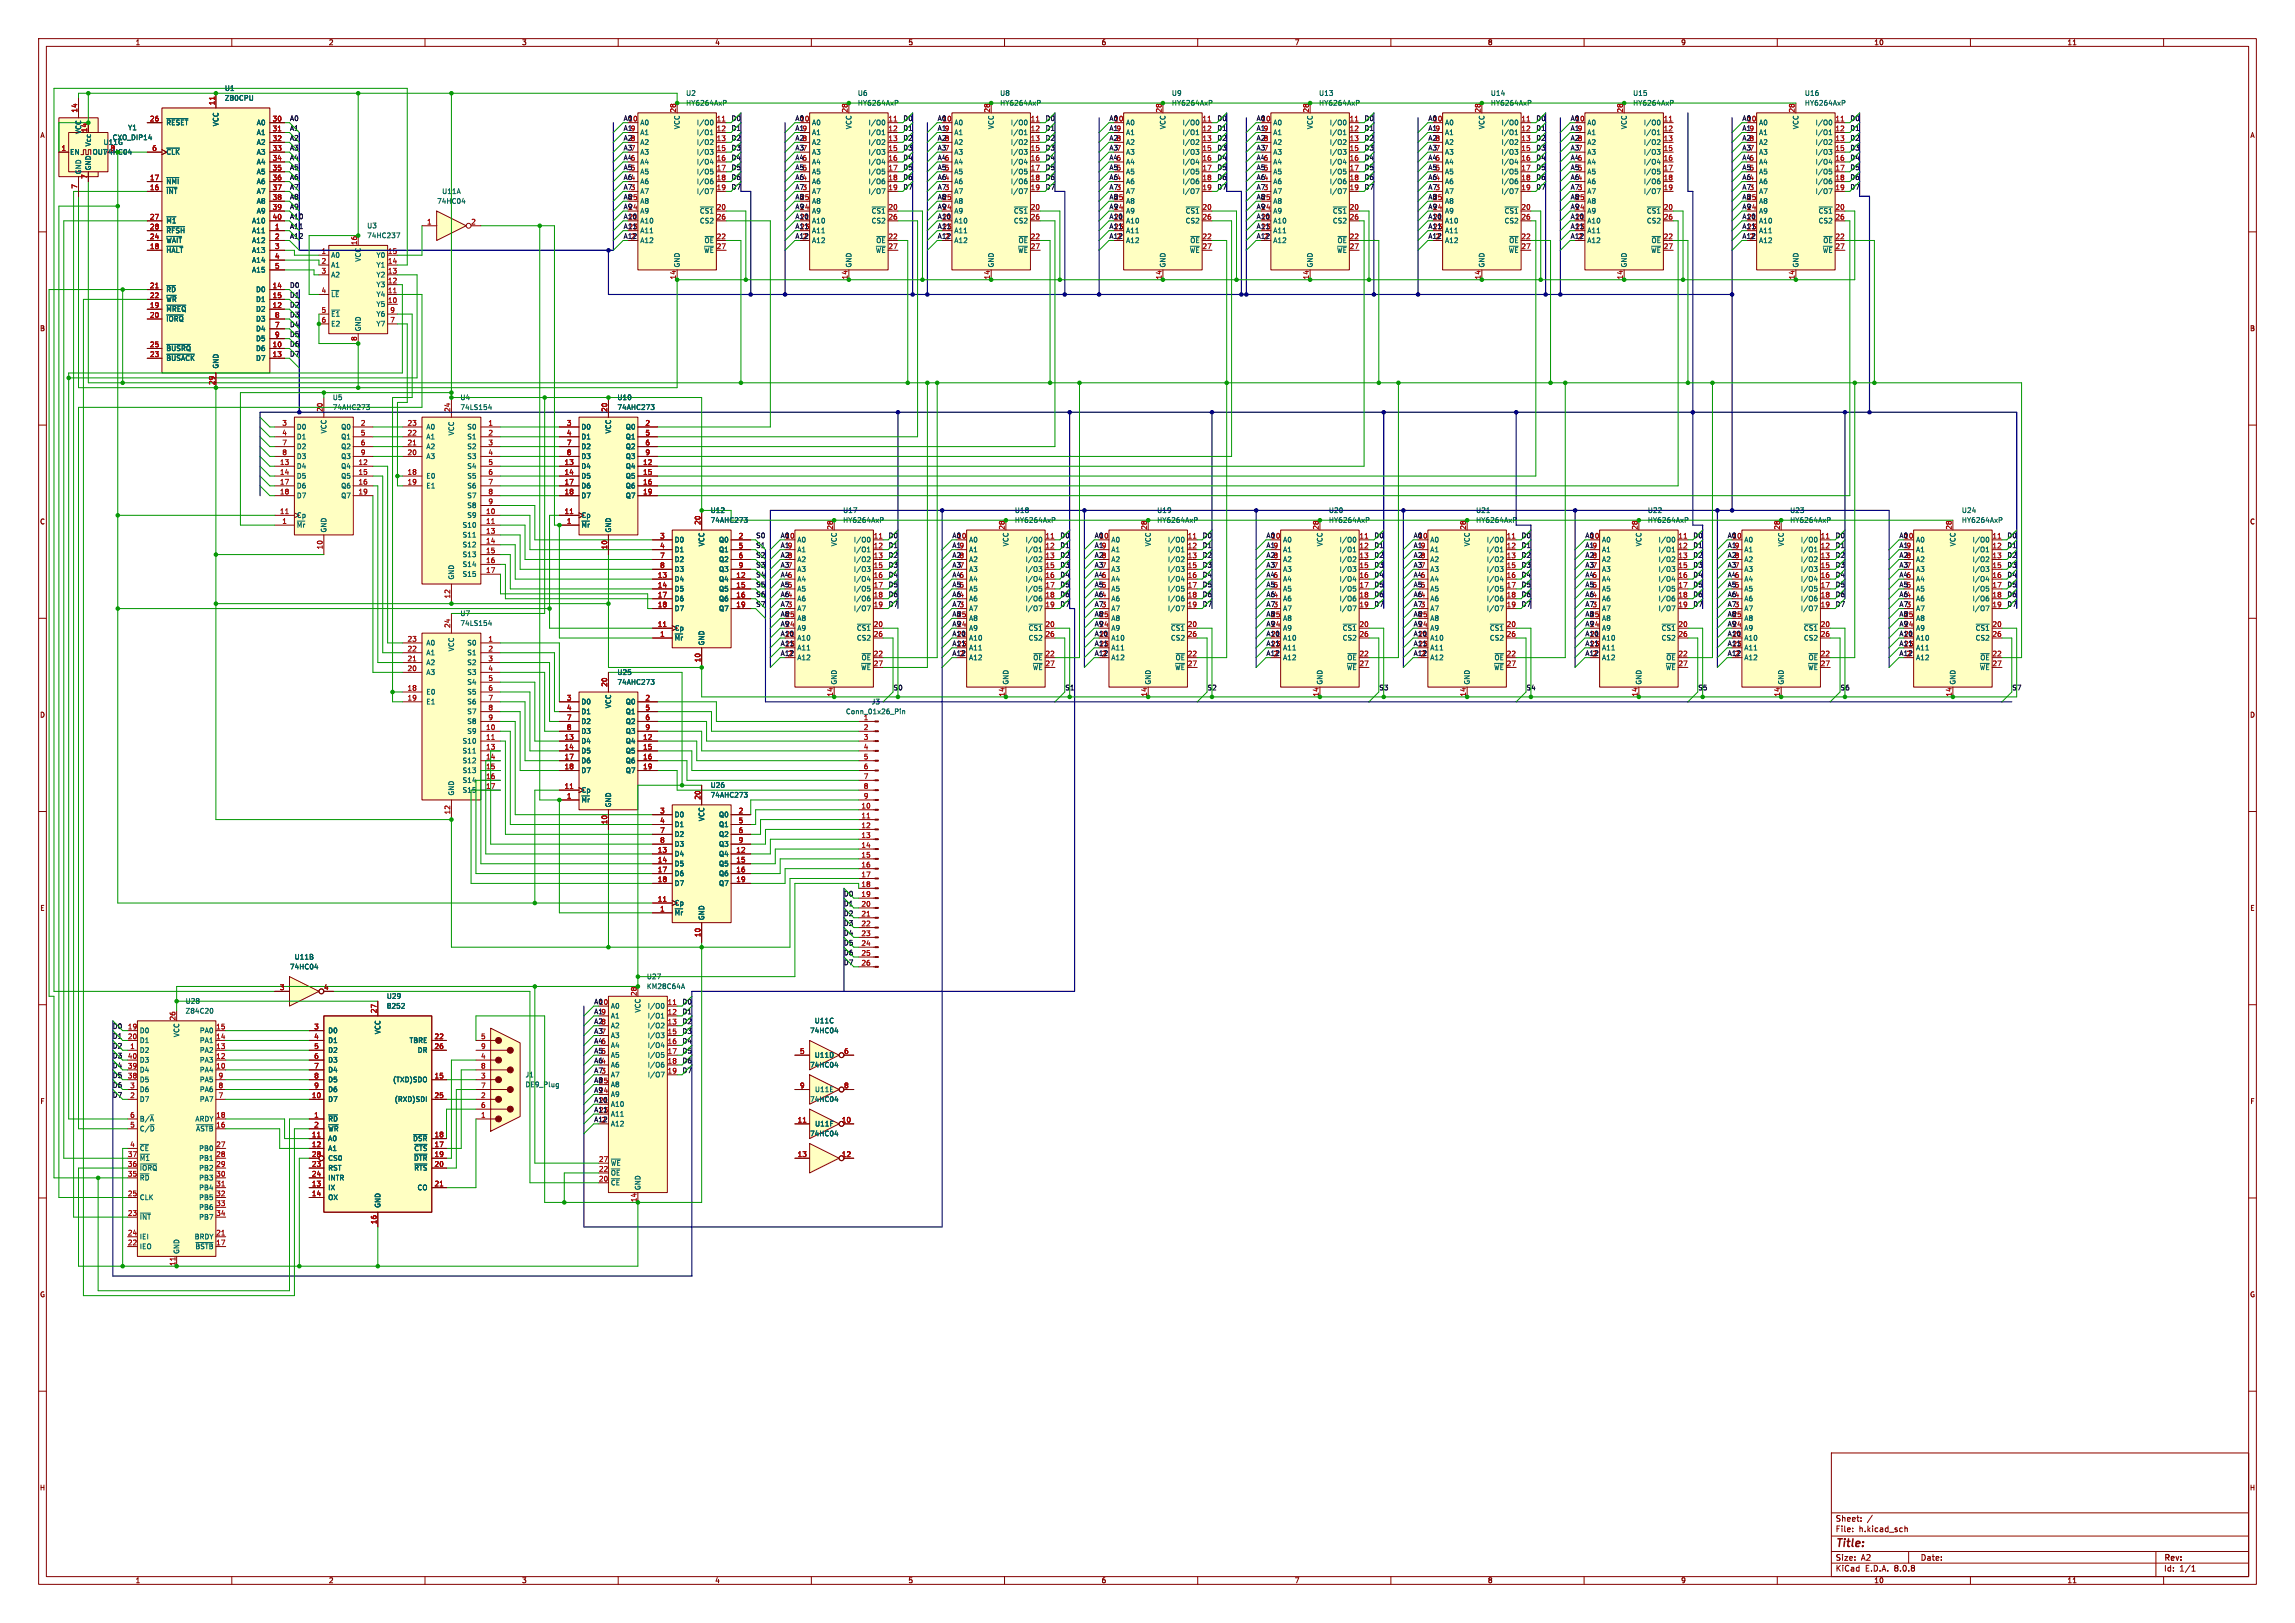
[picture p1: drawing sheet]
<svg xmlns="http://www.w3.org/2000/svg" width="594mm" height="420mm" viewBox="0 0 594 420" stroke-linecap="round" stroke-linejoin="round" font-family="sans-serif">
<defs><g id="words">
<text font-size="2.8" fill="#840000" x="475" y="400.9">Title:</text>
<g font-size="2.1" fill="#840000">
<text x="475" y="394">Sheet:</text>
<text x="475" y="396.7">File:</text>
<text x="481.1" y="396.7">h.kicad_sch</text>
<text x="475" y="406.9">KiCad</text>
<text x="475" y="404.1">Size:</text>
<text x="481.7" y="404.1">A2</text>
<text x="482.7" y="406.9">E.D.A.</text>
<text x="490.3" y="406.9">8.0.8</text>
<text x="497" y="404.1">Date:</text>
<text x="560" y="404.3">Rev:</text>
<text x="560" y="406.9">Id:</text>
<text x="564.1" y="406.9">1/1</text>
</g>
<g font-size="1.8" fill="#840000">
<text x="35" y="11.9">1</text>
<text x="85" y="11.9">2</text>
<text x="135" y="11.9">3</text>
<text x="185" y="11.9">4</text>
<text x="235" y="11.9">5</text>
<text x="285" y="11.9">6</text>
<text x="335" y="11.9">7</text>
<text x="385" y="11.9">8</text>
<text x="435" y="11.9">9</text>
<text x="485" y="11.9">10</text>
<text x="535" y="11.9">11</text>
<text x="10.3" y="35.9">A</text>
<text x="582.3" y="35.9">A</text>
<text x="10.3" y="85.9">B</text>
<text x="582.3" y="85.9">B</text>
<text x="10.3" y="135.9">C</text>
<text x="582.3" y="135.9">C</text>
<text x="10.3" y="185.9">D</text>
<text x="582.3" y="185.9">D</text>
<text x="10.3" y="235.9">E</text>
<text x="582.3" y="235.9">E</text>
<text x="10.3" y="285.9">F</text>
<text x="582.3" y="285.9">F</text>
<text x="10.3" y="335.9">G</text>
<text x="582.3" y="335.9">G</text>
<text x="10.2" y="385.9">H</text>
<text x="582.2" y="385.9">H</text>
<text x="35" y="409.9">1</text>
<text x="85" y="409.9">2</text>
<text x="135" y="409.9">3</text>
<text x="185" y="409.9">4</text>
<text x="235" y="409.9">5</text>
<text x="285" y="409.9">6</text>
<text x="335" y="409.9">7</text>
<text x="385" y="409.9">8</text>
<text x="435" y="409.9">9</text>
<text x="485" y="409.9">10</text>
<text x="535" y="409.9">11</text>
</g>
<g font-size="1.8" fill="#006464">
<text x="58.1" y="23.7">U1</text>
<text x="58.1" y="26.3">Z80CPU</text>
<text x="177.5" y="25">U2</text>
<text x="177.5" y="27.5">HY6264AxP</text>
<text x="221.9" y="25">U6</text>
<text x="221.9" y="27.5">HY6264AxP</text>
<text x="258.7" y="25">U8</text>
<text x="258.7" y="27.5">HY6264AxP</text>
<text x="303.2" y="25">U9</text>
<text x="303.2" y="27.5">HY6264AxP</text>
<text x="341.3" y="25">U13</text>
<text x="341.3" y="27.5">HY6264AxP</text>
<text x="385.7" y="25">U14</text>
<text x="385.7" y="27.5">HY6264AxP</text>
<text x="422.6" y="25">U15</text>
<text x="422.6" y="27.5">HY6264AxP</text>
<text x="467" y="25">U16</text>
<text x="467" y="27.5">HY6264AxP</text>
<text x="21.2" y="34.8" transform="rotate(-90 21.2 34.8)">VCC</text>
<text x="22.6" y="34.3" transform="rotate(-90 22.6 34.3)">14</text>
<text x="33" y="33.9">Y1</text>
<text x="42.9" y="32.6">~{RESET}</text>
<text x="56.7" y="32.8" transform="rotate(-90 56.7 32.8)">VCC</text>
<text x="66.3" y="32.6">A0</text>
<text x="66.3" y="35.2">A1</text>
<text x="165.6" y="32.6">A0</text>
<text x="165.6" y="35.2">A1</text>
<text x="176.1" y="33.5" transform="rotate(-90 176.1 33.5)">VCC</text>
<text x="180.2" y="32.6">I/O0</text>
<text x="180.2" y="35.2">I/O1</text>
<text x="210.1" y="32.6">A0</text>
<text x="210.1" y="35.2">A1</text>
<text x="220.6" y="33.5" transform="rotate(-90 220.6 33.5)">VCC</text>
<text x="224.7" y="32.6">I/O0</text>
<text x="224.7" y="35.2">I/O1</text>
<text x="246.9" y="32.6">A0</text>
<text x="246.9" y="35.2">A1</text>
<text x="257.4" y="33.5" transform="rotate(-90 257.4 33.5)">VCC</text>
<text x="261.5" y="32.6">I/O0</text>
<text x="261.5" y="35.2">I/O1</text>
<text x="291.3" y="32.6">A0</text>
<text x="291.3" y="35.2">A1</text>
<text x="301.9" y="33.5" transform="rotate(-90 301.9 33.5)">VCC</text>
<text x="306" y="32.6">I/O0</text>
<text x="306" y="35.2">I/O1</text>
<text x="329.4" y="32.6">A0</text>
<text x="329.4" y="35.2">A1</text>
<text x="340" y="33.5" transform="rotate(-90 340 33.5)">VCC</text>
<text x="344.1" y="32.6">I/O0</text>
<text x="344.1" y="35.2">I/O1</text>
<text x="373.9" y="32.6">A0</text>
<text x="373.9" y="35.2">A1</text>
<text x="384.4" y="33.5" transform="rotate(-90 384.4 33.5)">VCC</text>
<text x="388.5" y="32.6">I/O0</text>
<text x="388.5" y="35.2">I/O1</text>
<text x="410.7" y="32.6">A0</text>
<text x="410.7" y="35.2">A1</text>
<text x="421.2" y="33.5" transform="rotate(-90 421.2 33.5)">VCC</text>
<text x="425.3" y="32.6">I/O0</text>
<text x="425.3" y="35.2">I/O1</text>
<text x="455.2" y="32.6">A0</text>
<text x="455.2" y="35.2">A1</text>
<text x="465.7" y="33.5" transform="rotate(-90 465.7 33.5)">VCC</text>
<text x="469.8" y="32.6">I/O0</text>
<text x="469.8" y="35.2">I/O1</text>
<text x="18" y="40.2">EN</text>
<text x="23.7" y="38" transform="rotate(-90 23.7 38)">Vcc</text>
<text x="23.9" y="40.2">OUT</text>
<text x="26.7" y="37.7">U11G</text>
<text x="28.5" y="39.1">8</text>
<text x="29" y="36.5">CXO_DIP14</text>
<text x="42.9" y="40.2">~{CLK}</text>
<text x="66.3" y="37.7">A2</text>
<text x="66.3" y="40.2">A3</text>
<text x="165.6" y="40.2">A3</text>
<text x="165.6" y="37.7">A2</text>
<text x="180.2" y="37.7">I/O2</text>
<text x="180.2" y="40.2">I/O3</text>
<text x="210.1" y="40.2">A3</text>
<text x="210.1" y="37.7">A2</text>
<text x="224.7" y="37.7">I/O2</text>
<text x="224.7" y="40.2">I/O3</text>
<text x="246.9" y="40.2">A3</text>
<text x="246.9" y="37.7">A2</text>
<text x="261.5" y="37.7">I/O2</text>
<text x="261.5" y="40.2">I/O3</text>
<text x="291.3" y="40.2">A3</text>
<text x="291.3" y="37.7">A2</text>
<text x="306" y="37.7">I/O2</text>
<text x="306" y="40.2">I/O3</text>
<text x="329.4" y="40.2">A3</text>
<text x="329.4" y="37.7">A2</text>
<text x="344.1" y="37.7">I/O2</text>
<text x="344.1" y="40.2">I/O3</text>
<text x="373.9" y="40.2">A3</text>
<text x="373.9" y="37.7">A2</text>
<text x="388.5" y="37.7">I/O2</text>
<text x="388.5" y="40.2">I/O3</text>
<text x="410.7" y="40.2">A3</text>
<text x="410.7" y="37.7">A2</text>
<text x="425.3" y="37.7">I/O2</text>
<text x="425.3" y="40.2">I/O3</text>
<text x="455.2" y="40.2">A3</text>
<text x="455.2" y="37.7">A2</text>
<text x="469.8" y="37.7">I/O2</text>
<text x="469.8" y="40.2">I/O3</text>
<text x="21.2" y="45.2" transform="rotate(-90 21.2 45.2)">GND</text>
<text x="23.7" y="44.2" transform="rotate(-90 23.7 44.2)">GND</text>
<text x="42.9" y="47.9">~{NMI}</text>
<text x="66.3" y="42.8">A4</text>
<text x="66.3" y="45.3">A5</text>
<text x="66.3" y="47.9">A6</text>
<text x="165.6" y="47.9">A6</text>
<text x="165.6" y="45.3">A5</text>
<text x="165.6" y="42.8">A4</text>
<text x="180.2" y="42.8">I/O4</text>
<text x="180.2" y="45.3">I/O5</text>
<text x="180.2" y="47.9">I/O6</text>
<text x="210.1" y="47.9">A6</text>
<text x="210.1" y="45.3">A5</text>
<text x="210.1" y="42.8">A4</text>
<text x="224.7" y="42.8">I/O4</text>
<text x="224.7" y="45.3">I/O5</text>
<text x="224.7" y="47.9">I/O6</text>
<text x="246.9" y="47.9">A6</text>
<text x="246.9" y="45.3">A5</text>
<text x="246.9" y="42.8">A4</text>
<text x="261.5" y="42.8">I/O4</text>
<text x="261.5" y="45.3">I/O5</text>
<text x="261.5" y="47.9">I/O6</text>
<text x="291.3" y="47.9">A6</text>
<text x="291.3" y="45.3">A5</text>
<text x="291.3" y="42.8">A4</text>
<text x="306" y="42.8">I/O4</text>
<text x="306" y="45.3">I/O5</text>
<text x="306" y="47.9">I/O6</text>
<text x="329.4" y="47.9">A6</text>
<text x="329.4" y="45.3">A5</text>
<text x="329.4" y="42.8">A4</text>
<text x="344.1" y="42.8">I/O4</text>
<text x="344.1" y="45.3">I/O5</text>
<text x="344.1" y="47.9">I/O6</text>
<text x="373.9" y="47.9">A6</text>
<text x="373.9" y="45.3">A5</text>
<text x="373.9" y="42.8">A4</text>
<text x="388.5" y="42.8">I/O4</text>
<text x="388.5" y="45.3">I/O5</text>
<text x="388.5" y="47.9">I/O6</text>
<text x="410.7" y="47.9">A6</text>
<text x="410.7" y="45.3">A5</text>
<text x="410.7" y="42.8">A4</text>
<text x="425.3" y="42.8">I/O4</text>
<text x="425.3" y="45.3">I/O5</text>
<text x="425.3" y="47.9">I/O6</text>
<text x="455.2" y="47.9">A6</text>
<text x="455.2" y="45.3">A5</text>
<text x="455.2" y="42.8">A4</text>
<text x="469.8" y="42.8">I/O4</text>
<text x="469.8" y="45.3">I/O5</text>
<text x="469.8" y="47.9">I/O6</text>
<text x="42.9" y="50.4">~{INT}</text>
<text x="66.3" y="50.4">A7</text>
<text x="66.3" y="52.9">A8</text>
<text x="113" y="52.9">74HC04</text>
<text x="114.3" y="50.4">U11A</text>
<text x="165.6" y="52.9">A8</text>
<text x="165.6" y="50.4">A7</text>
<text x="180.2" y="50.4">I/O7</text>
<text x="210.1" y="52.9">A8</text>
<text x="210.1" y="50.4">A7</text>
<text x="224.7" y="50.4">I/O7</text>
<text x="246.9" y="52.9">A8</text>
<text x="246.9" y="50.4">A7</text>
<text x="261.5" y="50.4">I/O7</text>
<text x="291.3" y="52.9">A8</text>
<text x="291.3" y="50.4">A7</text>
<text x="306" y="50.4">I/O7</text>
<text x="329.4" y="52.9">A8</text>
<text x="329.4" y="50.4">A7</text>
<text x="344.1" y="50.4">I/O7</text>
<text x="373.9" y="52.9">A8</text>
<text x="373.9" y="50.4">A7</text>
<text x="388.5" y="50.4">I/O7</text>
<text x="410.7" y="52.9">A8</text>
<text x="410.7" y="50.4">A7</text>
<text x="425.3" y="50.4">I/O7</text>
<text x="455.2" y="52.9">A8</text>
<text x="455.2" y="50.4">A7</text>
<text x="469.8" y="50.4">I/O7</text>
<text x="42.9" y="58">~{M1}</text>
<text x="65.1" y="58">A10</text>
<text x="66.3" y="55.5">A9</text>
<text x="94.9" y="59.3">U3</text>
<text x="165.6" y="58">A10</text>
<text x="165.6" y="55.5">A9</text>
<text x="181" y="55.5">~{CS1}</text>
<text x="181" y="58">CS2</text>
<text x="210.1" y="58">A10</text>
<text x="210.1" y="55.5">A9</text>
<text x="225.5" y="55.5">~{CS1}</text>
<text x="225.5" y="58">CS2</text>
<text x="246.9" y="58">A10</text>
<text x="246.9" y="55.5">A9</text>
<text x="262.3" y="55.5">~{CS1}</text>
<text x="262.3" y="58">CS2</text>
<text x="291.3" y="58">A10</text>
<text x="291.3" y="55.5">A9</text>
<text x="306.7" y="55.5">~{CS1}</text>
<text x="306.7" y="58">CS2</text>
<text x="329.4" y="58">A10</text>
<text x="329.4" y="55.5">A9</text>
<text x="344.8" y="55.5">~{CS1}</text>
<text x="344.8" y="58">CS2</text>
<text x="373.9" y="58">A10</text>
<text x="373.9" y="55.5">A9</text>
<text x="389.3" y="55.5">~{CS1}</text>
<text x="389.3" y="58">CS2</text>
<text x="410.7" y="58">A10</text>
<text x="410.7" y="55.5">A9</text>
<text x="426.1" y="55.5">~{CS1}</text>
<text x="426.1" y="58">CS2</text>
<text x="455.2" y="58">A10</text>
<text x="455.2" y="55.5">A9</text>
<text x="470.6" y="55.5">~{CS1}</text>
<text x="470.6" y="58">CS2</text>
<text x="42.9" y="65.6">~{HALT}</text>
<text x="42.9" y="63.1">~{WAIT}</text>
<text x="42.9" y="60.6">~{RFSH}</text>
<text x="65.1" y="60.6">A11</text>
<text x="65.1" y="63.1">A12</text>
<text x="65.1" y="65.6">A13</text>
<text x="94.9" y="61.8">74HC237</text>
<text x="165.6" y="63.1">A12</text>
<text x="165.6" y="60.6">A11</text>
<text x="182.1" y="65.6">~{WE}</text>
<text x="182.2" y="63.1">~{OE}</text>
<text x="210.1" y="63.1">A12</text>
<text x="210.1" y="60.6">A11</text>
<text x="226.6" y="65.6">~{WE}</text>
<text x="226.7" y="63.1">~{OE}</text>
<text x="246.9" y="63.1">A12</text>
<text x="246.9" y="60.6">A11</text>
<text x="263.4" y="65.6">~{WE}</text>
<text x="263.5" y="63.1">~{OE}</text>
<text x="291.3" y="63.1">A12</text>
<text x="291.3" y="60.6">A11</text>
<text x="307.8" y="65.6">~{WE}</text>
<text x="308" y="63.1">~{OE}</text>
<text x="329.4" y="63.1">A12</text>
<text x="329.4" y="60.6">A11</text>
<text x="345.9" y="65.6">~{WE}</text>
<text x="346.1" y="63.1">~{OE}</text>
<text x="373.9" y="63.1">A12</text>
<text x="373.9" y="60.6">A11</text>
<text x="390.4" y="65.6">~{WE}</text>
<text x="390.5" y="63.1">~{OE}</text>
<text x="410.7" y="63.1">A12</text>
<text x="410.7" y="60.6">A11</text>
<text x="427.2" y="65.6">~{WE}</text>
<text x="427.3" y="63.1">~{OE}</text>
<text x="455.2" y="63.1">A12</text>
<text x="455.2" y="60.6">A11</text>
<text x="471.7" y="65.6">~{WE}</text>
<text x="471.8" y="63.1">~{OE}</text>
<text x="65.1" y="68.2">A14</text>
<text x="65.1" y="70.7">A15</text>
<text x="85.6" y="66.9">A0</text>
<text x="85.6" y="69.4">A1</text>
<text x="85.6" y="72">A2</text>
<text x="93.6" y="67.8" transform="rotate(-90 93.6 67.8)">VCC</text>
<text x="97.3" y="72">Y2</text>
<text x="97.3" y="69.4">Y1</text>
<text x="97.3" y="66.9">Y0</text>
<text x="176.1" y="69.3" transform="rotate(-90 176.1 69.3)">GND</text>
<text x="220.6" y="69.3" transform="rotate(-90 220.6 69.3)">GND</text>
<text x="257.4" y="69.3" transform="rotate(-90 257.4 69.3)">GND</text>
<text x="301.9" y="69.3" transform="rotate(-90 301.9 69.3)">GND</text>
<text x="340" y="69.3" transform="rotate(-90 340 69.3)">GND</text>
<text x="384.4" y="69.3" transform="rotate(-90 384.4 69.3)">GND</text>
<text x="421.2" y="69.3" transform="rotate(-90 421.2 69.3)">GND</text>
<text x="465.7" y="69.3" transform="rotate(-90 465.7 69.3)">GND</text>
<text x="42.9" y="75.8">~{RD}</text>
<text x="66.2" y="75.8">D0</text>
<text x="85.6" y="77.1">~{LE}</text>
<text x="97.3" y="77.1">Y4</text>
<text x="97.3" y="74.5">Y3</text>
<text x="42.9" y="80.9">~{MREQ}</text>
<text x="42.9" y="83.4">~{IORQ}</text>
<text x="42.9" y="78.3">~{WR}</text>
<text x="66.2" y="80.9">D2</text>
<text x="66.2" y="78.3">D1</text>
<text x="66.2" y="83.4">D3</text>
<text x="85.6" y="82.1">~{E1}</text>
<text x="97.3" y="79.6">Y5</text>
<text x="97.3" y="82.1">Y6</text>
<text x="66.2" y="86">D4</text>
<text x="66.2" y="88.5">D5</text>
<text x="85.6" y="84.7">E2</text>
<text x="93.6" y="85.9" transform="rotate(-90 93.6 85.9)">GND</text>
<text x="97.3" y="84.7">Y7</text>
<text x="42.9" y="93.6">~{BUSACK}</text>
<text x="42.9" y="91">~{BUSRQ}</text>
<text x="56.7" y="95.5" transform="rotate(-90 56.7 95.5)">GND</text>
<text x="66.2" y="91">D6</text>
<text x="66.2" y="93.6">D7</text>
<text x="86" y="103.7">U5</text>
<text x="86" y="106.3">74AHC273</text>
<text x="119" y="106.3">74LS154</text>
<text x="119" y="103.7">U4</text>
<text x="159.7" y="103.7">U10</text>
<text x="159.7" y="106.3">74AHC273</text>
<text x="76.7" y="111.4">D0</text>
<text x="76.7" y="113.9">D1</text>
<text x="84.7" y="112.3" transform="rotate(-90 84.7 112.3)">VCC</text>
<text x="88.2" y="111.4">Q0</text>
<text x="88.2" y="113.9">Q1</text>
<text x="110.2" y="113.9">A1</text>
<text x="110.2" y="111.4">A0</text>
<text x="117.7" y="112.8" transform="rotate(-90 117.7 112.8)">VCC</text>
<text x="120.8" y="111.4">S0</text>
<text x="120.8" y="113.9">S1</text>
<text x="150.4" y="111.4">D0</text>
<text x="150.4" y="113.9">D1</text>
<text x="158.3" y="112.3" transform="rotate(-90 158.3 112.3)">VCC</text>
<text x="161.8" y="111.4">Q0</text>
<text x="161.8" y="113.9">Q1</text>
<text x="76.7" y="116.4">D2</text>
<text x="76.7" y="119">D3</text>
<text x="88.2" y="116.4">Q2</text>
<text x="88.2" y="119">Q3</text>
<text x="110.2" y="119">A3</text>
<text x="110.2" y="116.4">A2</text>
<text x="120.8" y="116.4">S2</text>
<text x="120.8" y="119">S3</text>
<text x="150.4" y="116.4">D2</text>
<text x="150.4" y="119">D3</text>
<text x="161.8" y="116.4">Q2</text>
<text x="161.8" y="119">Q3</text>
<text x="76.7" y="121.5">D4</text>
<text x="76.7" y="124.1">D5</text>
<text x="88.2" y="121.5">Q4</text>
<text x="88.2" y="124.1">Q5</text>
<text x="110.2" y="124.1">E0</text>
<text x="120.8" y="121.5">S4</text>
<text x="120.8" y="124.1">S5</text>
<text x="150.4" y="121.5">D4</text>
<text x="150.4" y="124.1">D5</text>
<text x="161.8" y="121.5">Q4</text>
<text x="161.8" y="124.1">Q5</text>
<text x="76.7" y="126.6">D6</text>
<text x="76.7" y="129.1">D7</text>
<text x="88.2" y="126.6">Q6</text>
<text x="88.2" y="129.1">Q7</text>
<text x="110.2" y="126.6">E1</text>
<text x="120.8" y="126.6">S6</text>
<text x="120.8" y="129.1">S7</text>
<text x="120.8" y="131.7">S8</text>
<text x="150.4" y="126.6">D6</text>
<text x="150.4" y="129.1">D7</text>
<text x="161.8" y="126.6">Q6</text>
<text x="161.8" y="129.1">Q7</text>
<text x="76.7" y="136.8">~{Mr}</text>
<text x="76.7" y="134.2">Cp</text>
<text x="84.7" y="137.9" transform="rotate(-90 84.7 137.9)">GND</text>
<text x="119.6" y="136.8">S10</text>
<text x="120.8" y="134.2">S9</text>
<text x="150.4" y="136.8">~{Mr}</text>
<text x="150.4" y="134.2">Cp</text>
<text x="158.3" y="137.9" transform="rotate(-90 158.3 137.9)">GND</text>
<text x="183.8" y="132.9">U12</text>
<text x="183.8" y="135.5">74AHC273</text>
<text x="218.1" y="132.9">U17</text>
<text x="218.1" y="135.5">HY6264AxP</text>
<text x="262.6" y="132.9">U18</text>
<text x="262.6" y="135.5">HY6264AxP</text>
<text x="299.4" y="132.9">U19</text>
<text x="299.4" y="135.5">HY6264AxP</text>
<text x="343.8" y="132.9">U20</text>
<text x="343.8" y="135.5">HY6264AxP</text>
<text x="381.9" y="132.9">U21</text>
<text x="381.9" y="135.5">HY6264AxP</text>
<text x="426.4" y="132.9">U22</text>
<text x="426.4" y="135.5">HY6264AxP</text>
<text x="463.2" y="132.9">U23</text>
<text x="463.2" y="135.5">HY6264AxP</text>
<text x="507.7" y="132.9">U24</text>
<text x="507.7" y="135.5">HY6264AxP</text>
<text x="119.6" y="139.3">S11</text>
<text x="119.6" y="141.8">S12</text>
<text x="174.5" y="140.6">D0</text>
<text x="174.5" y="143.1">D1</text>
<text x="182.5" y="141.5" transform="rotate(-90 182.5 141.5)">VCC</text>
<text x="186" y="140.6">Q0</text>
<text x="186" y="143.1">Q1</text>
<text x="206.2" y="140.6">A0</text>
<text x="206.2" y="143.1">A1</text>
<text x="216.8" y="141.5" transform="rotate(-90 216.8 141.5)">VCC</text>
<text x="220.9" y="140.6">I/O0</text>
<text x="220.9" y="143.1">I/O1</text>
<text x="250.7" y="140.6">A0</text>
<text x="250.7" y="143.1">A1</text>
<text x="261.2" y="141.5" transform="rotate(-90 261.2 141.5)">VCC</text>
<text x="265.3" y="140.6">I/O0</text>
<text x="265.3" y="143.1">I/O1</text>
<text x="287.5" y="140.6">A0</text>
<text x="287.5" y="143.1">A1</text>
<text x="298" y="141.5" transform="rotate(-90 298 141.5)">VCC</text>
<text x="302.2" y="140.6">I/O0</text>
<text x="302.2" y="143.1">I/O1</text>
<text x="332" y="140.6">A0</text>
<text x="332" y="143.1">A1</text>
<text x="342.5" y="141.5" transform="rotate(-90 342.5 141.5)">VCC</text>
<text x="346.6" y="140.6">I/O0</text>
<text x="346.6" y="143.1">I/O1</text>
<text x="370.1" y="140.6">A0</text>
<text x="370.1" y="143.1">A1</text>
<text x="380.6" y="141.5" transform="rotate(-90 380.6 141.5)">VCC</text>
<text x="384.7" y="140.6">I/O0</text>
<text x="384.7" y="143.1">I/O1</text>
<text x="414.5" y="140.6">A0</text>
<text x="414.5" y="143.1">A1</text>
<text x="425" y="141.5" transform="rotate(-90 425 141.5)">VCC</text>
<text x="429.2" y="140.6">I/O0</text>
<text x="429.2" y="143.1">I/O1</text>
<text x="451.4" y="140.6">A0</text>
<text x="451.4" y="143.1">A1</text>
<text x="461.9" y="141.5" transform="rotate(-90 461.9 141.5)">VCC</text>
<text x="466" y="140.6">I/O0</text>
<text x="466" y="143.1">I/O1</text>
<text x="495.8" y="140.6">A0</text>
<text x="495.8" y="143.1">A1</text>
<text x="506.3" y="141.5" transform="rotate(-90 506.3 141.5)">VCC</text>
<text x="510.4" y="140.6">I/O0</text>
<text x="510.4" y="143.1">I/O1</text>
<text x="119.6" y="144.4">S13</text>
<text x="119.6" y="146.9">S14</text>
<text x="119.6" y="149.5">S15</text>
<text x="174.5" y="145.6">D2</text>
<text x="174.5" y="148.2">D3</text>
<text x="186" y="145.6">Q2</text>
<text x="186" y="148.2">Q3</text>
<text x="206.2" y="148.2">A3</text>
<text x="206.2" y="145.6">A2</text>
<text x="220.9" y="145.6">I/O2</text>
<text x="220.9" y="148.2">I/O3</text>
<text x="250.7" y="148.2">A3</text>
<text x="250.7" y="145.6">A2</text>
<text x="265.3" y="145.6">I/O2</text>
<text x="265.3" y="148.2">I/O3</text>
<text x="287.5" y="148.2">A3</text>
<text x="287.5" y="145.6">A2</text>
<text x="302.2" y="145.6">I/O2</text>
<text x="302.2" y="148.2">I/O3</text>
<text x="332" y="148.2">A3</text>
<text x="332" y="145.6">A2</text>
<text x="346.6" y="145.6">I/O2</text>
<text x="346.6" y="148.2">I/O3</text>
<text x="370.1" y="148.2">A3</text>
<text x="370.1" y="145.6">A2</text>
<text x="384.7" y="145.6">I/O2</text>
<text x="384.7" y="148.2">I/O3</text>
<text x="414.5" y="148.2">A3</text>
<text x="414.5" y="145.6">A2</text>
<text x="429.2" y="145.6">I/O2</text>
<text x="429.2" y="148.2">I/O3</text>
<text x="451.4" y="148.2">A3</text>
<text x="451.4" y="145.6">A2</text>
<text x="466" y="145.6">I/O2</text>
<text x="466" y="148.2">I/O3</text>
<text x="495.8" y="148.2">A3</text>
<text x="495.8" y="145.6">A2</text>
<text x="510.4" y="145.6">I/O2</text>
<text x="510.4" y="148.2">I/O3</text>
<text x="117.7" y="150.1" transform="rotate(-90 117.7 150.1)">GND</text>
<text x="174.5" y="150.7">D4</text>
<text x="174.5" y="153.3">D5</text>
<text x="174.5" y="155.8">D6</text>
<text x="186" y="150.7">Q4</text>
<text x="186" y="153.3">Q5</text>
<text x="186" y="155.8">Q6</text>
<text x="206.2" y="155.8">A6</text>
<text x="206.2" y="153.3">A5</text>
<text x="206.2" y="150.7">A4</text>
<text x="220.9" y="150.7">I/O4</text>
<text x="220.9" y="153.3">I/O5</text>
<text x="220.9" y="155.8">I/O6</text>
<text x="250.7" y="155.8">A6</text>
<text x="250.7" y="153.3">A5</text>
<text x="250.7" y="150.7">A4</text>
<text x="265.3" y="150.7">I/O4</text>
<text x="265.3" y="153.3">I/O5</text>
<text x="265.3" y="155.8">I/O6</text>
<text x="287.5" y="155.8">A6</text>
<text x="287.5" y="153.3">A5</text>
<text x="287.5" y="150.7">A4</text>
<text x="302.2" y="150.7">I/O4</text>
<text x="302.2" y="153.3">I/O5</text>
<text x="302.2" y="155.8">I/O6</text>
<text x="332" y="155.8">A6</text>
<text x="332" y="153.3">A5</text>
<text x="332" y="150.7">A4</text>
<text x="346.6" y="150.7">I/O4</text>
<text x="346.6" y="153.3">I/O5</text>
<text x="346.6" y="155.8">I/O6</text>
<text x="370.1" y="155.8">A6</text>
<text x="370.1" y="153.3">A5</text>
<text x="370.1" y="150.7">A4</text>
<text x="384.7" y="150.7">I/O4</text>
<text x="384.7" y="153.3">I/O5</text>
<text x="384.7" y="155.8">I/O6</text>
<text x="414.5" y="155.8">A6</text>
<text x="414.5" y="153.3">A5</text>
<text x="414.5" y="150.7">A4</text>
<text x="429.2" y="150.7">I/O4</text>
<text x="429.2" y="153.3">I/O5</text>
<text x="429.2" y="155.8">I/O6</text>
<text x="451.4" y="155.8">A6</text>
<text x="451.4" y="153.3">A5</text>
<text x="451.4" y="150.7">A4</text>
<text x="466" y="150.7">I/O4</text>
<text x="466" y="153.3">I/O5</text>
<text x="466" y="155.8">I/O6</text>
<text x="495.8" y="155.8">A6</text>
<text x="495.8" y="153.3">A5</text>
<text x="495.8" y="150.7">A4</text>
<text x="510.4" y="150.7">I/O4</text>
<text x="510.4" y="153.3">I/O5</text>
<text x="510.4" y="155.8">I/O6</text>
<text x="119" y="159.6">U7</text>
<text x="174.5" y="158.3">D7</text>
<text x="186" y="158.3">Q7</text>
<text x="206.2" y="160.9">A8</text>
<text x="206.2" y="158.3">A7</text>
<text x="220.9" y="158.3">I/O7</text>
<text x="250.7" y="160.9">A8</text>
<text x="250.7" y="158.3">A7</text>
<text x="265.3" y="158.3">I/O7</text>
<text x="287.5" y="160.9">A8</text>
<text x="287.5" y="158.3">A7</text>
<text x="302.2" y="158.3">I/O7</text>
<text x="332" y="160.9">A8</text>
<text x="332" y="158.3">A7</text>
<text x="346.6" y="158.3">I/O7</text>
<text x="370.1" y="160.9">A8</text>
<text x="370.1" y="158.3">A7</text>
<text x="384.7" y="158.3">I/O7</text>
<text x="414.5" y="160.9">A8</text>
<text x="414.5" y="158.3">A7</text>
<text x="429.2" y="158.3">I/O7</text>
<text x="451.4" y="160.9">A8</text>
<text x="451.4" y="158.3">A7</text>
<text x="466" y="158.3">I/O7</text>
<text x="495.8" y="160.9">A8</text>
<text x="495.8" y="158.3">A7</text>
<text x="510.4" y="158.3">I/O7</text>
<text x="110.2" y="167.2">A0</text>
<text x="119" y="162.2">74LS154</text>
<text x="120.8" y="167.2">S0</text>
<text x="174.5" y="166">~{Mr}</text>
<text x="174.5" y="163.4">Cp</text>
<text x="182.5" y="167.1" transform="rotate(-90 182.5 167.1)">GND</text>
<text x="206.2" y="166">A10</text>
<text x="206.2" y="163.4">A9</text>
<text x="221.7" y="163.4">~{CS1}</text>
<text x="221.7" y="166">CS2</text>
<text x="250.7" y="166">A10</text>
<text x="250.7" y="163.4">A9</text>
<text x="266.1" y="163.4">~{CS1}</text>
<text x="266.1" y="166">CS2</text>
<text x="287.5" y="166">A10</text>
<text x="287.5" y="163.4">A9</text>
<text x="302.9" y="163.4">~{CS1}</text>
<text x="302.9" y="166">CS2</text>
<text x="332" y="166">A10</text>
<text x="332" y="163.4">A9</text>
<text x="347.4" y="163.4">~{CS1}</text>
<text x="347.4" y="166">CS2</text>
<text x="370.1" y="166">A10</text>
<text x="370.1" y="163.4">A9</text>
<text x="385.5" y="163.4">~{CS1}</text>
<text x="385.5" y="166">CS2</text>
<text x="414.5" y="166">A10</text>
<text x="414.5" y="163.4">A9</text>
<text x="429.9" y="163.4">~{CS1}</text>
<text x="429.9" y="166">CS2</text>
<text x="451.4" y="166">A10</text>
<text x="451.4" y="163.4">A9</text>
<text x="466.8" y="163.4">~{CS1}</text>
<text x="466.8" y="166">CS2</text>
<text x="495.8" y="166">A10</text>
<text x="495.8" y="163.4">A9</text>
<text x="511.2" y="163.4">~{CS1}</text>
<text x="511.2" y="166">CS2</text>
<text x="110.2" y="172.3">A2</text>
<text x="110.2" y="169.8">A1</text>
<text x="117.7" y="168.7" transform="rotate(-90 117.7 168.7)">VCC</text>
<text x="120.8" y="169.8">S1</text>
<text x="120.8" y="172.3">S2</text>
<text x="206.2" y="171">A12</text>
<text x="206.2" y="168.5">A11</text>
<text x="222.7" y="173.6">~{WE}</text>
<text x="222.9" y="171">~{OE}</text>
<text x="250.7" y="171">A12</text>
<text x="250.7" y="168.5">A11</text>
<text x="267.2" y="173.6">~{WE}</text>
<text x="267.3" y="171">~{OE}</text>
<text x="287.5" y="171">A12</text>
<text x="287.5" y="168.5">A11</text>
<text x="304" y="173.6">~{WE}</text>
<text x="304.1" y="171">~{OE}</text>
<text x="332" y="171">A12</text>
<text x="332" y="168.5">A11</text>
<text x="348.5" y="173.6">~{WE}</text>
<text x="348.6" y="171">~{OE}</text>
<text x="370.1" y="171">A12</text>
<text x="370.1" y="168.5">A11</text>
<text x="386.6" y="173.6">~{WE}</text>
<text x="386.7" y="171">~{OE}</text>
<text x="414.5" y="171">A12</text>
<text x="414.5" y="168.5">A11</text>
<text x="431" y="173.6">~{WE}</text>
<text x="431.1" y="171">~{OE}</text>
<text x="451.4" y="171">A12</text>
<text x="451.4" y="168.5">A11</text>
<text x="467.9" y="173.6">~{WE}</text>
<text x="468" y="171">~{OE}</text>
<text x="495.8" y="171">A12</text>
<text x="495.8" y="168.5">A11</text>
<text x="512.3" y="173.6">~{WE}</text>
<text x="512.4" y="171">~{OE}</text>
<text x="110.2" y="179.9">E0</text>
<text x="110.2" y="174.9">A3</text>
<text x="120.8" y="174.9">S3</text>
<text x="120.8" y="177.4">S4</text>
<text x="120.8" y="179.9">S5</text>
<text x="159.7" y="174.9">U25</text>
<text x="159.7" y="177.4">74AHC273</text>
<text x="216.8" y="177.3" transform="rotate(-90 216.8 177.3)">GND</text>
<text x="261.2" y="177.3" transform="rotate(-90 261.2 177.3)">GND</text>
<text x="298" y="177.3" transform="rotate(-90 298 177.3)">GND</text>
<text x="342.5" y="177.3" transform="rotate(-90 342.5 177.3)">GND</text>
<text x="380.6" y="177.3" transform="rotate(-90 380.6 177.3)">GND</text>
<text x="425" y="177.3" transform="rotate(-90 425 177.3)">GND</text>
<text x="461.9" y="177.3" transform="rotate(-90 461.9 177.3)">GND</text>
<text x="506.3" y="177.3" transform="rotate(-90 506.3 177.3)">GND</text>
<text x="110.2" y="182.5">E1</text>
<text x="120.8" y="182.5">S6</text>
<text x="120.8" y="185">S7</text>
<text x="150.4" y="182.5">D0</text>
<text x="150.4" y="185">D1</text>
<text x="158.3" y="183.4" transform="rotate(-90 158.3 183.4)">VCC</text>
<text x="161.8" y="182.5">Q0</text>
<text x="161.8" y="185">Q1</text>
<text x="218.8" y="185">Conn_01x26_Pin</text>
<text x="225.5" y="182.5">J3</text>
<text x="120.8" y="190.1">S9</text>
<text x="120.8" y="187.6">S8</text>
<text x="150.4" y="187.6">D2</text>
<text x="150.4" y="190.1">D3</text>
<text x="161.8" y="187.6">Q2</text>
<text x="161.8" y="190.1">Q3</text>
<text x="223.4" y="186.4">1</text>
<text x="119.6" y="192.6">S10</text>
<text x="119.6" y="195.2">S11</text>
<text x="119.6" y="197.7">S12</text>
<text x="150.4" y="192.6">D4</text>
<text x="150.4" y="195.2">D5</text>
<text x="150.4" y="197.7">D6</text>
<text x="161.8" y="192.6">Q4</text>
<text x="161.8" y="195.2">Q5</text>
<text x="161.8" y="197.7">Q6</text>
<text x="119.6" y="200.3">S13</text>
<text x="119.6" y="202.8">S14</text>
<text x="150.4" y="200.3">D7</text>
<text x="161.8" y="200.3">Q7</text>
<text x="117.7" y="206" transform="rotate(-90 117.7 206)">GND</text>
<text x="119.6" y="205.3">S15</text>
<text x="150.4" y="207.9">~{Mr}</text>
<text x="150.4" y="205.3">Cp</text>
<text x="158.3" y="209" transform="rotate(-90 158.3 209)">GND</text>
<text x="183.8" y="204.1">U26</text>
<text x="183.8" y="206.6">74AHC273</text>
<text x="174.5" y="211.7">D0</text>
<text x="174.5" y="214.2">D1</text>
<text x="182.5" y="212.6" transform="rotate(-90 182.5 212.6)">VCC</text>
<text x="186" y="211.7">Q0</text>
<text x="186" y="214.2">Q1</text>
<text x="174.5" y="221.8">D4</text>
<text x="174.5" y="216.8">D2</text>
<text x="174.5" y="219.3">D3</text>
<text x="186" y="221.8">Q4</text>
<text x="186" y="216.8">Q2</text>
<text x="186" y="219.3">Q3</text>
<text x="174.5" y="224.4">D5</text>
<text x="174.5" y="226.9">D6</text>
<text x="186" y="224.4">Q5</text>
<text x="186" y="226.9">Q6</text>
<text x="174.5" y="229.5">D7</text>
<text x="186" y="229.5">Q7</text>
<text x="174.5" y="237.1">~{Mr}</text>
<text x="174.5" y="234.5">Cp</text>
<text x="182.5" y="238.3" transform="rotate(-90 182.5 238.3)">GND</text>
<text x="74.9" y="251.1">74HC04</text>
<text x="76.1" y="248.5">U11B</text>
<text x="167.3" y="253.6">U27</text>
<text x="167.3" y="256.1">KM28C64A</text>
<text x="47.9" y="259.9">U28</text>
<text x="47.9" y="262.5">Z84C20</text>
<text x="100" y="258.7">U29</text>
<text x="100" y="261.2">8252</text>
<text x="158" y="261.2">A0</text>
<text x="158" y="263.8">A1</text>
<text x="166" y="262.1" transform="rotate(-90 166 262.1)">VCC</text>
<text x="167.5" y="261.2">I/O0</text>
<text x="167.5" y="263.8">I/O1</text>
<text x="36.1" y="267.6">D0</text>
<text x="46.6" y="268.5" transform="rotate(-90 46.6 268.5)">VCC</text>
<text x="51.6" y="267.6">PA0</text>
<text x="84.8" y="267.6">D0</text>
<text x="98.7" y="267.7" transform="rotate(-90 98.7 267.7)">VCC</text>
<text x="158" y="268.8">A3</text>
<text x="158" y="266.3">A2</text>
<text x="167.5" y="266.3">I/O2</text>
<text x="167.5" y="268.8">I/O3</text>
<text x="209.5" y="267.6">74HC04</text>
<text x="210.7" y="265">U11C</text>
<text x="36.1" y="272.6">D2</text>
<text x="36.1" y="270.1">D1</text>
<text x="36.1" y="275.2">D3</text>
<text x="51.6" y="275.2">PA3</text>
<text x="51.6" y="272.6">PA2</text>
<text x="51.6" y="270.1">PA1</text>
<text x="84.8" y="270.1">D1</text>
<text x="84.8" y="272.6">D2</text>
<text x="84.8" y="275.2">D3</text>
<text x="105.9" y="270.1">TBRE</text>
<text x="108" y="272.6">DR</text>
<text x="158" y="273.9">A5</text>
<text x="158" y="271.4">A4</text>
<text x="167.5" y="271.4">I/O4</text>
<text x="167.5" y="273.9">I/O5</text>
<text x="210.7" y="273.9">U11D</text>
<text x="36.1" y="280.3">D5</text>
<text x="36.1" y="277.7">D4</text>
<text x="51.6" y="277.7">PA4</text>
<text x="51.6" y="280.3">PA5</text>
<text x="84.8" y="277.7">D4</text>
<text x="84.8" y="280.3">D5</text>
<text x="101.6" y="280.3">(TXD)SDO</text>
<text x="135.9" y="279">J1</text>
<text x="135.9" y="281.5">DE9_Plug</text>
<text x="158" y="281.5">A8</text>
<text x="158" y="279">A7</text>
<text x="158" y="276.5">A6</text>
<text x="167.5" y="276.5">I/O6</text>
<text x="167.5" y="279">I/O7</text>
<text x="209.5" y="276.5">74HC04</text>
<text x="36.1" y="285.3">D7</text>
<text x="36.1" y="282.8">D6</text>
<text x="51.6" y="285.3">PA7</text>
<text x="51.6" y="282.8">PA6</text>
<text x="84.8" y="285.3">D7</text>
<text x="84.8" y="282.8">D6</text>
<text x="102" y="285.3">(RXD)SDI</text>
<text x="158" y="286.6">A10</text>
<text x="158" y="284.1">A9</text>
<text x="209.5" y="285.3">74HC04</text>
<text x="210.8" y="282.8">U11E</text>
<text x="36.1" y="293">C/~{D}</text>
<text x="36.1" y="290.4">B/~{A}</text>
<text x="50.5" y="290.4">ARDY</text>
<text x="50.6" y="293">~{ASTB}</text>
<text x="84.8" y="290.4">~{RD}</text>
<text x="84.8" y="293">~{WR}</text>
<text x="158" y="291.7">A12</text>
<text x="158" y="289.2">A11</text>
<text x="210.8" y="291.7">U11F</text>
<text x="36.1" y="298">~{CE}</text>
<text x="51.4" y="298">PB0</text>
<text x="84.8" y="295.5">A0</text>
<text x="84.8" y="298">A1</text>
<text x="106.8" y="295.5">~{DSR}</text>
<text x="107.1" y="298">~{CTS}</text>
<text x="209.5" y="294.2">74HC04</text>
<text x="36.1" y="305.7">~{RD}</text>
<text x="36.1" y="303.1">~{IORQ}</text>
<text x="36.1" y="300.6">~{M1}</text>
<text x="51.4" y="300.6">PB1</text>
<text x="51.4" y="303.1">PB2</text>
<text x="51.4" y="305.7">PB3</text>
<text x="84.8" y="303.1">RST</text>
<text x="84.8" y="305.7">INTR</text>
<text x="84.8" y="300.6">CS0</text>
<text x="107" y="300.6">~{DTR}</text>
<text x="107.1" y="303.1">~{RTS}</text>
<text x="158" y="304.4">~{OE}</text>
<text x="158" y="301.9">~{WE}</text>
<text x="36.1" y="310.7">CLK</text>
<text x="51.4" y="308.2">PB4</text>
<text x="51.4" y="310.7">PB5</text>
<text x="84.8" y="308.2">IX</text>
<text x="84.8" y="310.7">OX</text>
<text x="107.9" y="308.2">CO</text>
<text x="158" y="306.9">~{CE}</text>
<text x="166" y="308.1" transform="rotate(-90 166 308.1)">GND</text>
<text x="36.1" y="315.8">~{INT}</text>
<text x="51.4" y="313.3">PB6</text>
<text x="51.4" y="315.8">PB7</text>
<text x="98.7" y="312.7" transform="rotate(-90 98.7 312.7)">GND</text>
<text x="36.1" y="323.4">IEO</text>
<text x="36.1" y="320.9">IEI</text>
<text x="50.3" y="320.9">BRDY</text>
<text x="50.5" y="323.4">~{BSTB}</text>
<text x="46.6" y="324.6" transform="rotate(-90 46.6 324.6)">GND</text>
</g>
<g font-size="1.8" fill="#a90000">
<text x="20.1" y="29.3" transform="rotate(-90 20.1 29.3)">14</text>
<text x="55.6" y="27.3" transform="rotate(-90 55.6 27.3)">11</text>
<text x="175" y="29.3" transform="rotate(-90 175 29.3)">28</text>
<text x="219.5" y="29.3" transform="rotate(-90 219.5 29.3)">28</text>
<text x="256.3" y="29.3" transform="rotate(-90 256.3 29.3)">28</text>
<text x="300.7" y="29.3" transform="rotate(-90 300.7 29.3)">28</text>
<text x="338.8" y="29.3" transform="rotate(-90 338.8 29.3)">28</text>
<text x="383.3" y="29.3" transform="rotate(-90 383.3 29.3)">28</text>
<text x="420.1" y="29.3" transform="rotate(-90 420.1 29.3)">28</text>
<text x="464.6" y="29.3" transform="rotate(-90 464.6 29.3)">28</text>
<text x="38.7" y="31.5">26</text>
<text x="70.4" y="31.5">30</text>
<text x="70.4" y="34">31</text>
<text x="185.4" y="31.5">11</text>
<text x="185.4" y="34">12</text>
<text x="229.8" y="31.5">11</text>
<text x="229.8" y="34">12</text>
<text x="266.7" y="31.5">11</text>
<text x="266.7" y="34">12</text>
<text x="311.1" y="31.5">11</text>
<text x="311.1" y="34">12</text>
<text x="349.2" y="31.5">11</text>
<text x="349.2" y="34">12</text>
<text x="393.7" y="31.5">11</text>
<text x="393.7" y="34">12</text>
<text x="430.5" y="31.5">11</text>
<text x="430.5" y="34">12</text>
<text x="474.9" y="31.5">11</text>
<text x="474.9" y="34">12</text>
<text x="15.8" y="39.1">1</text>
<text x="39.3" y="39.1">6</text>
<text x="70.4" y="36.6">32</text>
<text x="70.4" y="39.1">33</text>
<text x="70.4" y="41.7">34</text>
<text x="185.4" y="36.6">13</text>
<text x="185.4" y="39.1">15</text>
<text x="185.4" y="41.7">16</text>
<text x="229.8" y="36.6">13</text>
<text x="229.8" y="39.1">15</text>
<text x="229.8" y="41.7">16</text>
<text x="266.7" y="36.6">13</text>
<text x="266.7" y="39.1">15</text>
<text x="266.7" y="41.7">16</text>
<text x="311.1" y="36.6">13</text>
<text x="311.1" y="39.1">15</text>
<text x="311.1" y="41.7">16</text>
<text x="349.2" y="36.6">13</text>
<text x="349.2" y="39.1">15</text>
<text x="349.2" y="41.7">16</text>
<text x="393.7" y="36.6">13</text>
<text x="393.7" y="39.1">15</text>
<text x="393.7" y="41.7">16</text>
<text x="430.5" y="36.6">13</text>
<text x="430.5" y="39.1">15</text>
<text x="430.5" y="41.7">16</text>
<text x="474.9" y="36.6">13</text>
<text x="474.9" y="39.1">15</text>
<text x="474.9" y="41.7">16</text>
<text x="22.6" y="46.4" transform="rotate(-90 22.6 46.4)">7</text>
<text x="38.7" y="46.7">17</text>
<text x="70.4" y="44.2">35</text>
<text x="70.4" y="46.7">36</text>
<text x="185.4" y="44.2">17</text>
<text x="185.4" y="46.7">18</text>
<text x="229.8" y="44.2">17</text>
<text x="229.8" y="46.7">18</text>
<text x="266.7" y="44.2">17</text>
<text x="266.7" y="46.7">18</text>
<text x="311.1" y="44.2">17</text>
<text x="311.1" y="46.7">18</text>
<text x="349.2" y="44.2">17</text>
<text x="349.2" y="46.7">18</text>
<text x="393.7" y="44.2">17</text>
<text x="393.7" y="46.7">18</text>
<text x="430.5" y="44.2">17</text>
<text x="430.5" y="46.7">18</text>
<text x="474.9" y="44.2">17</text>
<text x="474.9" y="46.7">18</text>
<text x="20.1" y="49" transform="rotate(-90 20.1 49)">7</text>
<text x="38.7" y="49.3">16</text>
<text x="70.4" y="49.3">37</text>
<text x="70.4" y="51.8">38</text>
<text x="185.4" y="49.3">19</text>
<text x="229.8" y="49.3">19</text>
<text x="266.7" y="49.3">19</text>
<text x="311.1" y="49.3">19</text>
<text x="349.2" y="49.3">19</text>
<text x="393.7" y="49.3">19</text>
<text x="430.5" y="49.3">19</text>
<text x="474.9" y="49.3">19</text>
<text x="38.7" y="56.9">27</text>
<text x="38.7" y="59.4">28</text>
<text x="70.4" y="54.4">39</text>
<text x="70.4" y="56.9">40</text>
<text x="71" y="59.4">1</text>
<text x="110.4" y="58.2">1</text>
<text x="121.8" y="58.2">2</text>
<text x="185.4" y="54.4">20</text>
<text x="185.4" y="56.9">26</text>
<text x="229.8" y="54.4">20</text>
<text x="229.8" y="56.9">26</text>
<text x="266.7" y="54.4">20</text>
<text x="266.7" y="56.9">26</text>
<text x="311.1" y="54.4">20</text>
<text x="311.1" y="56.9">26</text>
<text x="349.2" y="54.4">20</text>
<text x="349.2" y="56.9">26</text>
<text x="393.7" y="54.4">20</text>
<text x="393.7" y="56.9">26</text>
<text x="430.5" y="54.4">20</text>
<text x="430.5" y="56.9">26</text>
<text x="474.9" y="54.4">20</text>
<text x="474.9" y="56.9">26</text>
<text x="38.7" y="64.5">18</text>
<text x="38.7" y="62">24</text>
<text x="71" y="62">2</text>
<text x="71" y="64.5">3</text>
<text x="83.1" y="65.8">1</text>
<text x="92.5" y="63.5" transform="rotate(-90 92.5 63.5)">16</text>
<text x="100.3" y="65.8">15</text>
<text x="185.4" y="62">22</text>
<text x="185.4" y="64.5">27</text>
<text x="229.8" y="62">22</text>
<text x="229.8" y="64.5">27</text>
<text x="266.7" y="62">22</text>
<text x="266.7" y="64.5">27</text>
<text x="311.1" y="62">22</text>
<text x="311.1" y="64.5">27</text>
<text x="349.2" y="62">22</text>
<text x="349.2" y="64.5">27</text>
<text x="393.7" y="62">22</text>
<text x="393.7" y="64.5">27</text>
<text x="430.5" y="62">22</text>
<text x="430.5" y="64.5">27</text>
<text x="474.9" y="62">22</text>
<text x="474.9" y="64.5">27</text>
<text x="71" y="67.1">4</text>
<text x="71" y="69.6">5</text>
<text x="83.1" y="70.9">3</text>
<text x="100.3" y="70.9">13</text>
<text x="100.3" y="68.3">14</text>
<text x="38.7" y="74.7">21</text>
<text x="38.7" y="77.2">22</text>
<text x="70.4" y="74.7">14</text>
<text x="70.4" y="77.2">15</text>
<text x="83.1" y="75.9">4</text>
<text x="100.3" y="75.9">11</text>
<text x="100.3" y="73.4">12</text>
<text x="175" y="72.4" transform="rotate(-90 175 72.4)">14</text>
<text x="219.5" y="72.4" transform="rotate(-90 219.5 72.4)">14</text>
<text x="256.3" y="72.4" transform="rotate(-90 256.3 72.4)">14</text>
<text x="300.7" y="72.4" transform="rotate(-90 300.7 72.4)">14</text>
<text x="338.8" y="72.4" transform="rotate(-90 338.8 72.4)">14</text>
<text x="383.3" y="72.4" transform="rotate(-90 383.3 72.4)">14</text>
<text x="420.1" y="72.4" transform="rotate(-90 420.1 72.4)">14</text>
<text x="464.6" y="72.4" transform="rotate(-90 464.6 72.4)">14</text>
<text x="38.7" y="79.8">19</text>
<text x="38.7" y="82.3">20</text>
<text x="70.4" y="79.8">12</text>
<text x="71" y="82.3">8</text>
<text x="83.1" y="81">5</text>
<text x="83.1" y="83.6">6</text>
<text x="100.3" y="78.5">10</text>
<text x="100.9" y="83.6">7</text>
<text x="100.9" y="81">9</text>
<text x="38.7" y="89.9">25</text>
<text x="70.4" y="89.9">10</text>
<text x="71" y="84.8">7</text>
<text x="71" y="87.4">9</text>
<text x="92.5" y="88.3" transform="rotate(-90 92.5 88.3)">8</text>
<text x="38.7" y="92.5">23</text>
<text x="70.4" y="92.5">13</text>
<text x="55.6" y="99.7" transform="rotate(-90 55.6 99.7)">29</text>
<text x="83.6" y="106.7" transform="rotate(-90 83.6 106.7)">20</text>
<text x="116.6" y="106.7" transform="rotate(-90 116.6 106.7)">24</text>
<text x="157.2" y="106.7" transform="rotate(-90 157.2 106.7)">20</text>
<text x="73" y="110.2">3</text>
<text x="73" y="112.8">4</text>
<text x="93.3" y="110.2">2</text>
<text x="93.3" y="112.8">5</text>
<text x="105.4" y="112.8">22</text>
<text x="105.4" y="110.2">23</text>
<text x="126.3" y="110.2">1</text>
<text x="126.3" y="112.8">2</text>
<text x="146.6" y="110.2">3</text>
<text x="146.6" y="112.8">4</text>
<text x="166.9" y="110.2">2</text>
<text x="166.9" y="112.8">5</text>
<text x="73" y="115.3">7</text>
<text x="73" y="117.9">8</text>
<text x="93.3" y="115.3">6</text>
<text x="93.3" y="117.9">9</text>
<text x="105.4" y="117.9">20</text>
<text x="105.4" y="115.3">21</text>
<text x="126.3" y="115.3">3</text>
<text x="126.3" y="117.9">4</text>
<text x="146.6" y="115.3">7</text>
<text x="146.6" y="117.9">8</text>
<text x="166.9" y="115.3">6</text>
<text x="166.9" y="117.9">9</text>
<text x="72.3" y="120.4">13</text>
<text x="72.3" y="122.9">14</text>
<text x="72.3" y="125.5">17</text>
<text x="92.7" y="120.4">12</text>
<text x="92.7" y="122.9">15</text>
<text x="92.7" y="125.5">16</text>
<text x="105.4" y="122.9">18</text>
<text x="105.4" y="125.5">19</text>
<text x="126.3" y="120.4">5</text>
<text x="126.3" y="122.9">6</text>
<text x="126.3" y="125.5">7</text>
<text x="146" y="120.4">13</text>
<text x="146" y="122.9">14</text>
<text x="146" y="125.5">17</text>
<text x="166.3" y="120.4">12</text>
<text x="166.3" y="122.9">15</text>
<text x="166.3" y="125.5">16</text>
<text x="72.3" y="128">18</text>
<text x="92.7" y="128">19</text>
<text x="126.3" y="128">8</text>
<text x="126.3" y="130.6">9</text>
<text x="146" y="128">18</text>
<text x="166.3" y="128">19</text>
<text x="72.3" y="133.1">11</text>
<text x="73" y="135.6">1</text>
<text x="125.7" y="133.1">10</text>
<text x="125.7" y="135.6">11</text>
<text x="146" y="133.1">11</text>
<text x="146.6" y="135.6">1</text>
<text x="181.4" y="135.9" transform="rotate(-90 181.4 135.9)">20</text>
<text x="215.6" y="137.2" transform="rotate(-90 215.6 137.2)">28</text>
<text x="260.1" y="137.2" transform="rotate(-90 260.1 137.2)">28</text>
<text x="296.9" y="137.2" transform="rotate(-90 296.9 137.2)">28</text>
<text x="341.4" y="137.2" transform="rotate(-90 341.4 137.2)">28</text>
<text x="379.5" y="137.2" transform="rotate(-90 379.5 137.2)">28</text>
<text x="423.9" y="137.2" transform="rotate(-90 423.9 137.2)">28</text>
<text x="460.8" y="137.2" transform="rotate(-90 460.8 137.2)">28</text>
<text x="505.2" y="137.2" transform="rotate(-90 505.2 137.2)">28</text>
<text x="83.6" y="142.3" transform="rotate(-90 83.6 142.3)">10</text>
<text x="125.7" y="138.2">13</text>
<text x="125.7" y="140.7">14</text>
<text x="125.7" y="143.3">15</text>
<text x="157.2" y="142.3" transform="rotate(-90 157.2 142.3)">10</text>
<text x="170.7" y="139.4">3</text>
<text x="170.7" y="142">4</text>
<text x="191.1" y="139.4">2</text>
<text x="191.1" y="142">5</text>
<text x="226" y="139.4">11</text>
<text x="226" y="142">12</text>
<text x="270.5" y="139.4">11</text>
<text x="270.5" y="142">12</text>
<text x="307.3" y="139.4">11</text>
<text x="307.3" y="142">12</text>
<text x="351.7" y="139.4">11</text>
<text x="351.7" y="142">12</text>
<text x="389.8" y="139.4">11</text>
<text x="389.8" y="142">12</text>
<text x="434.3" y="139.4">11</text>
<text x="434.3" y="142">12</text>
<text x="471.1" y="139.4">11</text>
<text x="471.1" y="142">12</text>
<text x="515.6" y="139.4">11</text>
<text x="515.6" y="142">12</text>
<text x="125.7" y="145.8">16</text>
<text x="125.7" y="148.3">17</text>
<text x="170.1" y="149.6">13</text>
<text x="170.7" y="144.5">7</text>
<text x="170.7" y="147.1">8</text>
<text x="190.5" y="149.6">12</text>
<text x="191.1" y="144.5">6</text>
<text x="191.1" y="147.1">9</text>
<text x="226" y="144.5">13</text>
<text x="226" y="147.1">15</text>
<text x="226" y="149.6">16</text>
<text x="270.5" y="144.5">13</text>
<text x="270.5" y="147.1">15</text>
<text x="270.5" y="149.6">16</text>
<text x="307.3" y="144.5">13</text>
<text x="307.3" y="147.1">15</text>
<text x="307.3" y="149.6">16</text>
<text x="351.7" y="144.5">13</text>
<text x="351.7" y="147.1">15</text>
<text x="351.7" y="149.6">16</text>
<text x="389.8" y="144.5">13</text>
<text x="389.8" y="147.1">15</text>
<text x="389.8" y="149.6">16</text>
<text x="434.3" y="144.5">13</text>
<text x="434.3" y="147.1">15</text>
<text x="434.3" y="149.6">16</text>
<text x="471.1" y="144.5">13</text>
<text x="471.1" y="147.1">15</text>
<text x="471.1" y="149.6">16</text>
<text x="515.6" y="144.5">13</text>
<text x="515.6" y="147.1">15</text>
<text x="515.6" y="149.6">16</text>
<text x="116.6" y="155" transform="rotate(-90 116.6 155)">12</text>
<text x="170.1" y="152.1">14</text>
<text x="170.1" y="154.7">17</text>
<text x="190.5" y="152.1">15</text>
<text x="190.5" y="154.7">16</text>
<text x="226" y="152.1">17</text>
<text x="226" y="154.7">18</text>
<text x="270.5" y="152.1">17</text>
<text x="270.5" y="154.7">18</text>
<text x="307.3" y="152.1">17</text>
<text x="307.3" y="154.7">18</text>
<text x="351.7" y="152.1">17</text>
<text x="351.7" y="154.7">18</text>
<text x="389.8" y="152.1">17</text>
<text x="389.8" y="154.7">18</text>
<text x="434.3" y="152.1">17</text>
<text x="434.3" y="154.7">18</text>
<text x="471.1" y="152.1">17</text>
<text x="471.1" y="154.7">18</text>
<text x="515.6" y="152.1">17</text>
<text x="515.6" y="154.7">18</text>
<text x="170.1" y="157.2">18</text>
<text x="190.5" y="157.2">19</text>
<text x="226" y="157.2">19</text>
<text x="270.5" y="157.2">19</text>
<text x="307.3" y="157.2">19</text>
<text x="351.7" y="157.2">19</text>
<text x="389.8" y="157.2">19</text>
<text x="434.3" y="157.2">19</text>
<text x="471.1" y="157.2">19</text>
<text x="515.6" y="157.2">19</text>
<text x="105.4" y="166.1">23</text>
<text x="116.6" y="162.6" transform="rotate(-90 116.6 162.6)">24</text>
<text x="126.3" y="166.1">1</text>
<text x="170.1" y="162.3">11</text>
<text x="170.7" y="164.8">1</text>
<text x="226" y="162.3">20</text>
<text x="226" y="164.8">26</text>
<text x="270.5" y="162.3">20</text>
<text x="270.5" y="164.8">26</text>
<text x="307.3" y="162.3">20</text>
<text x="307.3" y="164.8">26</text>
<text x="351.7" y="162.3">20</text>
<text x="351.7" y="164.8">26</text>
<text x="389.8" y="162.3">20</text>
<text x="389.8" y="164.8">26</text>
<text x="434.3" y="162.3">20</text>
<text x="434.3" y="164.8">26</text>
<text x="471.1" y="162.3">20</text>
<text x="471.1" y="164.8">26</text>
<text x="515.6" y="162.3">20</text>
<text x="515.6" y="164.8">26</text>
<text x="105.4" y="173.7">20</text>
<text x="105.4" y="171.2">21</text>
<text x="105.4" y="168.7">22</text>
<text x="126.3" y="168.7">2</text>
<text x="126.3" y="171.2">3</text>
<text x="126.3" y="173.7">4</text>
<text x="181.4" y="171.5" transform="rotate(-90 181.4 171.5)">10</text>
<text x="226" y="169.9">22</text>
<text x="226" y="172.5">27</text>
<text x="270.5" y="169.9">22</text>
<text x="270.5" y="172.5">27</text>
<text x="307.3" y="169.9">22</text>
<text x="307.3" y="172.5">27</text>
<text x="351.7" y="169.9">22</text>
<text x="351.7" y="172.5">27</text>
<text x="389.8" y="169.9">22</text>
<text x="389.8" y="172.5">27</text>
<text x="434.3" y="169.9">22</text>
<text x="434.3" y="172.5">27</text>
<text x="471.1" y="169.9">22</text>
<text x="471.1" y="172.5">27</text>
<text x="515.6" y="169.9">22</text>
<text x="515.6" y="172.5">27</text>
<text x="105.4" y="178.8">18</text>
<text x="126.3" y="176.3">5</text>
<text x="126.3" y="178.8">6</text>
<text x="157.2" y="177.8" transform="rotate(-90 157.2 177.8)">20</text>
<text x="105.4" y="181.4">19</text>
<text x="126.3" y="181.4">7</text>
<text x="126.3" y="183.9">8</text>
<text x="146.6" y="181.4">3</text>
<text x="146.6" y="183.9">4</text>
<text x="166.9" y="181.4">2</text>
<text x="166.9" y="183.9">5</text>
<text x="215.6" y="180.4" transform="rotate(-90 215.6 180.4)">14</text>
<text x="260.1" y="180.4" transform="rotate(-90 260.1 180.4)">14</text>
<text x="296.9" y="180.4" transform="rotate(-90 296.9 180.4)">14</text>
<text x="341.4" y="180.4" transform="rotate(-90 341.4 180.4)">14</text>
<text x="379.5" y="180.4" transform="rotate(-90 379.5 180.4)">14</text>
<text x="423.9" y="180.4" transform="rotate(-90 423.9 180.4)">14</text>
<text x="460.8" y="180.4" transform="rotate(-90 460.8 180.4)">14</text>
<text x="505.2" y="180.4" transform="rotate(-90 505.2 180.4)">14</text>
<text x="125.7" y="189">10</text>
<text x="125.7" y="191.5">11</text>
<text x="126.3" y="186.4">9</text>
<text x="146" y="191.5">13</text>
<text x="146.6" y="186.4">7</text>
<text x="146.6" y="189">8</text>
<text x="166.3" y="191.5">12</text>
<text x="166.9" y="186.4">6</text>
<text x="166.9" y="189">9</text>
<text x="223.4" y="189">2</text>
<text x="223.4" y="191.5">3</text>
<text x="125.7" y="194.1">13</text>
<text x="125.7" y="196.6">14</text>
<text x="146" y="194.1">14</text>
<text x="146" y="196.6">17</text>
<text x="166.3" y="194.1">15</text>
<text x="166.3" y="196.6">16</text>
<text x="223.4" y="194.1">4</text>
<text x="223.4" y="196.6">5</text>
<text x="125.7" y="199.1">15</text>
<text x="125.7" y="201.7">16</text>
<text x="146" y="199.1">18</text>
<text x="166.3" y="199.1">19</text>
<text x="223.4" y="199.1">6</text>
<text x="223.4" y="201.7">7</text>
<text x="125.7" y="204.2">17</text>
<text x="146" y="204.2">11</text>
<text x="146.6" y="206.8">1</text>
<text x="181.4" y="207.1" transform="rotate(-90 181.4 207.1)">20</text>
<text x="222.8" y="209.3">10</text>
<text x="223.4" y="204.2">8</text>
<text x="223.4" y="206.8">9</text>
<text x="116.6" y="210.9" transform="rotate(-90 116.6 210.9)">12</text>
<text x="157.2" y="213.4" transform="rotate(-90 157.2 213.4)">10</text>
<text x="170.7" y="210.6">3</text>
<text x="170.7" y="213.1">4</text>
<text x="170.7" y="215.6">7</text>
<text x="191.1" y="210.6">2</text>
<text x="191.1" y="213.1">5</text>
<text x="191.1" y="215.6">6</text>
<text x="222.8" y="211.8">11</text>
<text x="222.8" y="214.4">12</text>
<text x="170.1" y="220.7">13</text>
<text x="170.7" y="218.2">8</text>
<text x="190.5" y="220.7">12</text>
<text x="191.1" y="218.2">9</text>
<text x="222.8" y="216.9">13</text>
<text x="222.8" y="219.5">14</text>
<text x="222.8" y="222">15</text>
<text x="170.1" y="223.3">14</text>
<text x="170.1" y="225.8">17</text>
<text x="190.5" y="223.3">15</text>
<text x="190.5" y="225.8">16</text>
<text x="222.8" y="224.5">16</text>
<text x="222.8" y="227.1">17</text>
<text x="170.1" y="233.4">11</text>
<text x="170.1" y="228.3">18</text>
<text x="190.5" y="228.3">19</text>
<text x="222.8" y="229.6">18</text>
<text x="222.8" y="232.2">19</text>
<text x="170.7" y="236">1</text>
<text x="222.8" y="234.7">20</text>
<text x="222.8" y="237.2">21</text>
<text x="222.8" y="239.8">22</text>
<text x="181.4" y="242.6" transform="rotate(-90 181.4 242.6)">10</text>
<text x="222.8" y="242.3">23</text>
<text x="222.8" y="244.9">24</text>
<text x="222.8" y="247.4">25</text>
<text x="222.8" y="249.9">26</text>
<text x="72.3" y="256.3">3</text>
<text x="83.7" y="256.3">4</text>
<text x="164.8" y="257.9" transform="rotate(-90 164.8 257.9)">28</text>
<text x="97.5" y="262.3" transform="rotate(-90 97.5 262.3)">27</text>
<text x="172.7" y="260.1">11</text>
<text x="172.7" y="262.6">12</text>
<text x="33" y="266.4">19</text>
<text x="33" y="269">20</text>
<text x="45.5" y="264.2" transform="rotate(-90 45.5 264.2)">26</text>
<text x="55.8" y="269">14</text>
<text x="55.8" y="266.4">15</text>
<text x="81.2" y="266.4">3</text>
<text x="81.2" y="269">4</text>
<text x="112.4" y="269">22</text>
<text x="124.4" y="269">5</text>
<text x="172.7" y="265.2">13</text>
<text x="172.7" y="267.7">15</text>
<text x="33" y="274.1">40</text>
<text x="33.6" y="271.5">1</text>
<text x="55.8" y="274.1">12</text>
<text x="55.8" y="271.5">13</text>
<text x="81.2" y="271.5">5</text>
<text x="81.2" y="274.1">6</text>
<text x="112.4" y="271.5">26</text>
<text x="124.4" y="274.1">4</text>
<text x="124.4" y="271.5">9</text>
<text x="172.7" y="270.3">16</text>
<text x="172.7" y="272.8">17</text>
<text x="172.7" y="275.3">18</text>
<text x="206.9" y="272.8">5</text>
<text x="218.4" y="272.8">6</text>
<text x="33" y="279.1">38</text>
<text x="33" y="276.6">39</text>
<text x="33.6" y="281.7">3</text>
<text x="55.8" y="276.6">10</text>
<text x="56.4" y="281.7">8</text>
<text x="56.4" y="279.1">9</text>
<text x="81.2" y="276.6">7</text>
<text x="81.2" y="279.1">8</text>
<text x="81.2" y="281.7">9</text>
<text x="112.4" y="279.1">15</text>
<text x="124.4" y="279.1">3</text>
<text x="124.4" y="281.7">7</text>
<text x="124.4" y="276.6">8</text>
<text x="172.7" y="277.9">19</text>
<text x="206.9" y="281.7">9</text>
<text x="218.4" y="281.7">8</text>
<text x="33.6" y="284.2">2</text>
<text x="56.4" y="284.2">7</text>
<text x="80.6" y="284.2">10</text>
<text x="112.4" y="284.2">25</text>
<text x="124.4" y="284.2">2</text>
<text x="124.4" y="286.8">6</text>
<text x="33.6" y="291.8">5</text>
<text x="33.6" y="289.3">6</text>
<text x="55.8" y="291.8">16</text>
<text x="55.8" y="289.3">18</text>
<text x="81.2" y="289.3">1</text>
<text x="81.2" y="291.8">2</text>
<text x="124.4" y="289.3">1</text>
<text x="206.3" y="290.6">11</text>
<text x="217.8" y="290.6">10</text>
<text x="33" y="299.5">37</text>
<text x="33.6" y="296.9">4</text>
<text x="55.8" y="296.9">27</text>
<text x="55.8" y="299.5">28</text>
<text x="80.6" y="294.4">11</text>
<text x="80.6" y="296.9">12</text>
<text x="80.6" y="299.5">28</text>
<text x="112.4" y="296.9">17</text>
<text x="112.4" y="294.4">18</text>
<text x="112.4" y="299.5">19</text>
<text x="206.3" y="299.5">13</text>
<text x="217.8" y="299.5">12</text>
<text x="33" y="304.5">35</text>
<text x="33" y="302">36</text>
<text x="55.8" y="302">29</text>
<text x="55.8" y="304.5">30</text>
<text x="80.6" y="302">23</text>
<text x="80.6" y="304.5">24</text>
<text x="112.4" y="302">20</text>
<text x="154.9" y="305.8">20</text>
<text x="154.9" y="303.3">22</text>
<text x="154.9" y="300.7">27</text>
<text x="33" y="309.6">25</text>
<text x="55.8" y="307.1">31</text>
<text x="55.8" y="309.6">32</text>
<text x="80.6" y="307.1">13</text>
<text x="80.6" y="309.6">14</text>
<text x="112.4" y="307.1">21</text>
<text x="164.8" y="311.2" transform="rotate(-90 164.8 311.2)">14</text>
<text x="33" y="314.7">23</text>
<text x="55.8" y="312.2">33</text>
<text x="55.8" y="314.7">34</text>
<text x="97.5" y="316.9" transform="rotate(-90 97.5 316.9)">16</text>
<text x="33" y="322.3">22</text>
<text x="33" y="319.8">24</text>
<text x="55.8" y="322.3">17</text>
<text x="55.8" y="319.8">21</text>
<text x="45.5" y="327.7" transform="rotate(-90 45.5 327.7)">11</text>
</g>
<g font-size="1.8" fill="#0f0f0f">
<text x="74.9" y="33.9">A1</text>
<text x="74.9" y="31.4">A0</text>
<text x="162.5" y="31.5">10</text>
<text x="189.2" y="31.4">D0</text>
<text x="189.2" y="33.9">D1</text>
<text x="207" y="31.5">10</text>
<text x="233.7" y="33.9">D1</text>
<text x="233.7" y="31.4">D0</text>
<text x="243.8" y="31.5">10</text>
<text x="270.5" y="33.9">D1</text>
<text x="270.5" y="31.4">D0</text>
<text x="288.2" y="31.5">10</text>
<text x="315" y="31.4">D0</text>
<text x="315" y="33.9">D1</text>
<text x="326.3" y="31.5">10</text>
<text x="353.1" y="33.9">D1</text>
<text x="353.1" y="31.4">D0</text>
<text x="370.8" y="31.5">10</text>
<text x="397.5" y="33.9">D1</text>
<text x="397.5" y="31.4">D0</text>
<text x="407.6" y="31.5">10</text>
<text x="452.1" y="31.5">10</text>
<text x="478.8" y="33.9">D1</text>
<text x="478.8" y="31.4">D0</text>
<text x="74.9" y="39">A3</text>
<text x="74.9" y="36.5">A2</text>
<text x="74.9" y="41.6">A4</text>
<text x="189.2" y="39">D3</text>
<text x="189.2" y="41.6">D4</text>
<text x="189.2" y="36.5">D2</text>
<text x="233.7" y="41.6">D4</text>
<text x="233.7" y="36.5">D2</text>
<text x="233.7" y="39">D3</text>
<text x="270.5" y="41.6">D4</text>
<text x="270.5" y="39">D3</text>
<text x="270.5" y="36.5">D2</text>
<text x="315" y="36.5">D2</text>
<text x="315" y="41.6">D4</text>
<text x="315" y="39">D3</text>
<text x="353.1" y="39">D3</text>
<text x="353.1" y="36.5">D2</text>
<text x="353.1" y="41.6">D4</text>
<text x="397.5" y="39">D3</text>
<text x="397.5" y="36.5">D2</text>
<text x="397.5" y="41.6">D4</text>
<text x="478.8" y="41.6">D4</text>
<text x="478.8" y="39">D3</text>
<text x="478.8" y="36.5">D2</text>
<text x="74.9" y="44.1">A5</text>
<text x="74.9" y="46.6">A6</text>
<text x="189.2" y="46.6">D6</text>
<text x="189.2" y="44.1">D5</text>
<text x="233.7" y="46.6">D6</text>
<text x="233.7" y="44.1">D5</text>
<text x="270.5" y="46.6">D6</text>
<text x="270.5" y="44.1">D5</text>
<text x="315" y="44.1">D5</text>
<text x="315" y="46.6">D6</text>
<text x="353.1" y="44.1">D5</text>
<text x="353.1" y="46.6">D6</text>
<text x="397.5" y="46.6">D6</text>
<text x="397.5" y="44.1">D5</text>
<text x="478.8" y="46.6">D6</text>
<text x="478.8" y="44.1">D5</text>
<text x="74.9" y="51.7">A8</text>
<text x="74.9" y="49.2">A7</text>
<text x="162.5" y="51.8">25</text>
<text x="189.2" y="49.2">D7</text>
<text x="207" y="51.8">25</text>
<text x="233.7" y="49.2">D7</text>
<text x="243.8" y="51.8">25</text>
<text x="270.5" y="49.2">D7</text>
<text x="288.2" y="51.8">25</text>
<text x="315" y="49.2">D7</text>
<text x="326.3" y="51.8">25</text>
<text x="353.1" y="49.2">D7</text>
<text x="370.8" y="51.8">25</text>
<text x="397.5" y="49.2">D7</text>
<text x="407.6" y="51.8">25</text>
<text x="452.1" y="51.8">25</text>
<text x="478.8" y="49.2">D7</text>
<text x="74.9" y="54.3">A9</text>
<text x="74.9" y="59.3">A11</text>
<text x="74.9" y="56.8">A10</text>
<text x="162.5" y="56.9">21</text>
<text x="162.5" y="59.4">23</text>
<text x="162.5" y="54.4">24</text>
<text x="207" y="56.9">21</text>
<text x="207" y="59.4">23</text>
<text x="207" y="54.4">24</text>
<text x="243.8" y="56.9">21</text>
<text x="243.8" y="59.4">23</text>
<text x="243.8" y="54.4">24</text>
<text x="288.2" y="56.9">21</text>
<text x="288.2" y="59.4">23</text>
<text x="288.2" y="54.4">24</text>
<text x="326.3" y="56.9">21</text>
<text x="326.3" y="59.4">23</text>
<text x="326.3" y="54.4">24</text>
<text x="370.8" y="56.9">21</text>
<text x="370.8" y="59.4">23</text>
<text x="370.8" y="54.4">24</text>
<text x="407.6" y="56.9">21</text>
<text x="407.6" y="59.4">23</text>
<text x="407.6" y="54.4">24</text>
<text x="452.1" y="56.9">21</text>
<text x="452.1" y="59.4">23</text>
<text x="452.1" y="54.4">24</text>
<text x="74.9" y="61.9">A12</text>
<text x="163.1" y="62">2</text>
<text x="207.6" y="62">2</text>
<text x="244.4" y="62">2</text>
<text x="288.9" y="62">2</text>
<text x="327" y="62">2</text>
<text x="371.4" y="62">2</text>
<text x="408.2" y="62">2</text>
<text x="452.7" y="62">2</text>
<text x="74.9" y="74.6">D0</text>
<text x="74.9" y="77.1">D1</text>
<text x="74.9" y="82.2">D3</text>
<text x="74.9" y="79.7">D2</text>
<text x="74.9" y="87.3">D5</text>
<text x="74.9" y="89.8">D6</text>
<text x="74.9" y="84.7">D4</text>
<text x="74.9" y="92.4">D7</text>
<text x="195.6" y="139.4">S0</text>
<text x="195.6" y="141.9">S1</text>
<text x="203.2" y="139.4">10</text>
<text x="229.9" y="139.4">D0</text>
<text x="229.9" y="141.9">D1</text>
<text x="247.6" y="139.4">10</text>
<text x="274.3" y="139.4">D0</text>
<text x="274.3" y="141.9">D1</text>
<text x="284.4" y="139.4">10</text>
<text x="311.1" y="141.9">D1</text>
<text x="311.1" y="139.4">D0</text>
<text x="328.9" y="139.4">10</text>
<text x="355.6" y="139.4">D0</text>
<text x="355.6" y="141.9">D1</text>
<text x="367" y="139.4">10</text>
<text x="393.7" y="139.4">D0</text>
<text x="393.7" y="141.9">D1</text>
<text x="411.4" y="139.4">10</text>
<text x="438.1" y="141.9">D1</text>
<text x="438.1" y="139.4">D0</text>
<text x="448.3" y="139.4">10</text>
<text x="475" y="139.4">D0</text>
<text x="475" y="141.9">D1</text>
<text x="492.7" y="139.4">10</text>
<text x="519.4" y="139.4">D0</text>
<text x="519.4" y="141.9">D1</text>
<text x="195.6" y="144.4">S2</text>
<text x="195.6" y="147">S3</text>
<text x="195.6" y="149.5">S4</text>
<text x="229.9" y="144.4">D2</text>
<text x="229.9" y="147">D3</text>
<text x="229.9" y="149.5">D4</text>
<text x="274.3" y="147">D3</text>
<text x="274.3" y="149.5">D4</text>
<text x="274.3" y="144.4">D2</text>
<text x="311.1" y="144.4">D2</text>
<text x="311.1" y="147">D3</text>
<text x="311.1" y="149.5">D4</text>
<text x="355.6" y="147">D3</text>
<text x="355.6" y="144.4">D2</text>
<text x="355.6" y="149.5">D4</text>
<text x="393.7" y="144.4">D2</text>
<text x="393.7" y="147">D3</text>
<text x="393.7" y="149.5">D4</text>
<text x="438.1" y="147">D3</text>
<text x="438.1" y="144.4">D2</text>
<text x="438.1" y="149.5">D4</text>
<text x="475" y="149.5">D4</text>
<text x="475" y="147">D3</text>
<text x="475" y="144.4">D2</text>
<text x="519.4" y="147">D3</text>
<text x="519.4" y="144.4">D2</text>
<text x="519.4" y="149.5">D4</text>
<text x="195.6" y="154.6">S6</text>
<text x="195.6" y="152.1">S5</text>
<text x="229.9" y="154.6">D6</text>
<text x="229.9" y="152.1">D5</text>
<text x="274.3" y="154.6">D6</text>
<text x="274.3" y="152.1">D5</text>
<text x="311.1" y="152.1">D5</text>
<text x="311.1" y="154.6">D6</text>
<text x="355.6" y="154.6">D6</text>
<text x="355.6" y="152.1">D5</text>
<text x="393.7" y="154.6">D6</text>
<text x="393.7" y="152.1">D5</text>
<text x="438.1" y="154.6">D6</text>
<text x="438.1" y="152.1">D5</text>
<text x="475" y="154.6">D6</text>
<text x="475" y="152.1">D5</text>
<text x="519.4" y="152.1">D5</text>
<text x="519.4" y="154.6">D6</text>
<text x="195.6" y="157.1">S7</text>
<text x="203.2" y="159.8">25</text>
<text x="229.9" y="157.1">D7</text>
<text x="247.6" y="159.8">25</text>
<text x="274.3" y="157.1">D7</text>
<text x="284.4" y="159.8">25</text>
<text x="311.1" y="157.1">D7</text>
<text x="328.9" y="159.8">25</text>
<text x="355.6" y="157.1">D7</text>
<text x="367" y="159.8">25</text>
<text x="393.7" y="157.1">D7</text>
<text x="411.4" y="159.8">25</text>
<text x="438.1" y="157.1">D7</text>
<text x="448.3" y="159.8">25</text>
<text x="475" y="157.1">D7</text>
<text x="492.7" y="159.8">25</text>
<text x="519.4" y="157.1">D7</text>
<text x="203.2" y="164.8">21</text>
<text x="203.2" y="167.4">23</text>
<text x="203.2" y="162.3">24</text>
<text x="247.6" y="164.8">21</text>
<text x="247.6" y="167.4">23</text>
<text x="247.6" y="162.3">24</text>
<text x="284.4" y="164.8">21</text>
<text x="284.4" y="167.4">23</text>
<text x="284.4" y="162.3">24</text>
<text x="328.9" y="164.8">21</text>
<text x="328.9" y="167.4">23</text>
<text x="328.9" y="162.3">24</text>
<text x="367" y="164.8">21</text>
<text x="367" y="167.4">23</text>
<text x="367" y="162.3">24</text>
<text x="411.4" y="164.8">21</text>
<text x="411.4" y="167.4">23</text>
<text x="411.4" y="162.3">24</text>
<text x="448.3" y="164.8">21</text>
<text x="448.3" y="167.4">23</text>
<text x="448.3" y="162.3">24</text>
<text x="492.7" y="164.8">21</text>
<text x="492.7" y="167.4">23</text>
<text x="492.7" y="162.3">24</text>
<text x="203.8" y="169.9">2</text>
<text x="248.2" y="169.9">2</text>
<text x="285" y="169.9">2</text>
<text x="329.5" y="169.9">2</text>
<text x="367.6" y="169.9">2</text>
<text x="412" y="169.9">2</text>
<text x="448.9" y="169.9">2</text>
<text x="493.3" y="169.9">2</text>
<text x="231.1" y="178.7">S0</text>
<text x="275.6" y="178.7">S1</text>
<text x="312.4" y="178.7">S2</text>
<text x="356.9" y="178.7">S3</text>
<text x="395" y="178.7">S4</text>
<text x="439.4" y="178.7">S5</text>
<text x="476.2" y="178.7">S6</text>
<text x="520.7" y="178.7">S7</text>
<text x="218.3" y="232.1">D0</text>
<text x="218.3" y="239.7">D3</text>
<text x="218.3" y="237.1">D2</text>
<text x="218.3" y="234.6">D1</text>
<text x="218.3" y="242.2">D4</text>
<text x="218.3" y="244.8">D5</text>
<text x="218.3" y="249.8">D7</text>
<text x="218.3" y="247.3">D6</text>
<text x="154.9" y="260.1">10</text>
<text x="176.5" y="260">D0</text>
<text x="176.5" y="262.5">D1</text>
<text x="29.1" y="266.4">D0</text>
<text x="29.1" y="268.9">D1</text>
<text x="176.5" y="267.6">D3</text>
<text x="176.5" y="265.1">D2</text>
<text x="29.1" y="271.4">D2</text>
<text x="29.1" y="274">D3</text>
<text x="176.5" y="272.7">D5</text>
<text x="176.5" y="270.2">D4</text>
<text x="176.5" y="275.2">D6</text>
<text x="29.1" y="276.5">D4</text>
<text x="29.1" y="281.6">D6</text>
<text x="29.1" y="279.1">D5</text>
<text x="154.9" y="280.4">25</text>
<text x="176.5" y="277.8">D7</text>
<text x="29.1" y="284.1">D7</text>
<text x="154.9" y="285.5">21</text>
<text x="154.9" y="283">24</text>
<text x="154.9" y="288">23</text>
<text x="155.5" y="290.6">2</text>
</g>
<g font-size="1.8" fill="#009600">
<text x="161.3" y="31.4">A0</text>
<text x="161.3" y="33.9">A19</text>
<text x="205.7" y="31.4">A0</text>
<text x="205.7" y="33.9">A19</text>
<text x="242.6" y="33.9">A19</text>
<text x="242.6" y="31.4">A0</text>
<text x="287" y="31.4">A0</text>
<text x="287" y="33.9">A19</text>
<text x="325.1" y="31.4">A0</text>
<text x="325.1" y="33.9">A19</text>
<text x="369.6" y="33.9">A19</text>
<text x="369.6" y="31.4">A0</text>
<text x="406.4" y="33.9">A19</text>
<text x="406.4" y="31.4">A0</text>
<text x="450.8" y="31.4">A0</text>
<text x="450.8" y="33.9">A19</text>
<text x="26.7" y="40.2">74HC04</text>
<text x="161.3" y="41.6">A46</text>
<text x="161.3" y="39">A37</text>
<text x="161.3" y="36.5">A28</text>
<text x="205.7" y="41.6">A46</text>
<text x="205.7" y="39">A37</text>
<text x="205.7" y="36.5">A28</text>
<text x="242.6" y="39">A37</text>
<text x="242.6" y="41.6">A46</text>
<text x="242.6" y="36.5">A28</text>
<text x="287" y="41.6">A46</text>
<text x="287" y="36.5">A28</text>
<text x="287" y="39">A37</text>
<text x="325.1" y="41.6">A46</text>
<text x="325.1" y="36.5">A28</text>
<text x="325.1" y="39">A37</text>
<text x="369.6" y="41.6">A46</text>
<text x="369.6" y="39">A37</text>
<text x="369.6" y="36.5">A28</text>
<text x="406.4" y="39">A37</text>
<text x="406.4" y="36.5">A28</text>
<text x="406.4" y="41.6">A46</text>
<text x="450.8" y="41.6">A46</text>
<text x="450.8" y="39">A37</text>
<text x="450.8" y="36.5">A28</text>
<text x="161.3" y="44.1">A55</text>
<text x="161.3" y="46.6">A64</text>
<text x="205.7" y="46.6">A64</text>
<text x="205.7" y="44.1">A55</text>
<text x="242.6" y="46.6">A64</text>
<text x="242.6" y="44.1">A55</text>
<text x="287" y="46.6">A64</text>
<text x="287" y="44.1">A55</text>
<text x="325.1" y="46.6">A64</text>
<text x="325.1" y="44.1">A55</text>
<text x="369.6" y="44.1">A55</text>
<text x="369.6" y="46.6">A64</text>
<text x="406.4" y="46.6">A64</text>
<text x="406.4" y="44.1">A55</text>
<text x="450.8" y="44.1">A55</text>
<text x="450.8" y="46.6">A64</text>
<text x="161.3" y="49.2">A73</text>
<text x="161.3" y="51.7">A8</text>
<text x="205.7" y="49.2">A73</text>
<text x="205.7" y="51.7">A8</text>
<text x="242.6" y="49.2">A73</text>
<text x="242.6" y="51.7">A8</text>
<text x="287" y="51.7">A8</text>
<text x="287" y="49.2">A73</text>
<text x="325.1" y="51.7">A8</text>
<text x="325.1" y="49.2">A73</text>
<text x="369.6" y="49.2">A73</text>
<text x="369.6" y="51.7">A8</text>
<text x="406.4" y="49.2">A73</text>
<text x="406.4" y="51.7">A8</text>
<text x="450.8" y="49.2">A73</text>
<text x="450.8" y="51.7">A8</text>
<text x="161.3" y="59.3">A11</text>
<text x="161.3" y="54.3">A9</text>
<text x="161.3" y="56.8">A10</text>
<text x="205.7" y="54.3">A9</text>
<text x="205.7" y="59.3">A11</text>
<text x="205.7" y="56.8">A10</text>
<text x="242.6" y="56.8">A10</text>
<text x="242.6" y="59.3">A11</text>
<text x="242.6" y="54.3">A9</text>
<text x="287" y="54.3">A9</text>
<text x="287" y="56.8">A10</text>
<text x="287" y="59.3">A11</text>
<text x="325.1" y="54.3">A9</text>
<text x="325.1" y="59.3">A11</text>
<text x="325.1" y="56.8">A10</text>
<text x="369.6" y="54.3">A9</text>
<text x="369.6" y="56.8">A10</text>
<text x="369.6" y="59.3">A11</text>
<text x="406.4" y="56.8">A10</text>
<text x="406.4" y="59.3">A11</text>
<text x="406.4" y="54.3">A9</text>
<text x="450.8" y="54.3">A9</text>
<text x="450.8" y="59.3">A11</text>
<text x="450.8" y="56.8">A10</text>
<text x="161.3" y="61.9">A12</text>
<text x="205.7" y="61.9">A12</text>
<text x="242.6" y="61.9">A12</text>
<text x="287" y="61.9">A12</text>
<text x="325.1" y="61.9">A12</text>
<text x="369.6" y="61.9">A12</text>
<text x="406.4" y="61.9">A12</text>
<text x="450.8" y="61.9">A12</text>
<text x="83.1" y="68.3">2</text>
<text x="201.9" y="141.9">A19</text>
<text x="201.9" y="139.4">A0</text>
<text x="246.4" y="141.9">A19</text>
<text x="246.4" y="139.4">A0</text>
<text x="283.2" y="139.4">A0</text>
<text x="283.2" y="141.9">A19</text>
<text x="327.7" y="141.9">A19</text>
<text x="327.7" y="139.4">A0</text>
<text x="365.8" y="141.9">A19</text>
<text x="365.8" y="139.4">A0</text>
<text x="410.2" y="141.9">A19</text>
<text x="410.2" y="139.4">A0</text>
<text x="447" y="139.4">A0</text>
<text x="447" y="141.9">A19</text>
<text x="491.5" y="141.9">A19</text>
<text x="491.5" y="139.4">A0</text>
<text x="201.9" y="144.4">A28</text>
<text x="201.9" y="147">A37</text>
<text x="201.9" y="149.5">A46</text>
<text x="246.4" y="147">A37</text>
<text x="246.4" y="144.4">A28</text>
<text x="246.4" y="149.5">A46</text>
<text x="283.2" y="147">A37</text>
<text x="283.2" y="149.5">A46</text>
<text x="283.2" y="144.4">A28</text>
<text x="327.7" y="149.5">A46</text>
<text x="327.7" y="147">A37</text>
<text x="327.7" y="144.4">A28</text>
<text x="365.8" y="149.5">A46</text>
<text x="365.8" y="144.4">A28</text>
<text x="365.8" y="147">A37</text>
<text x="410.2" y="144.4">A28</text>
<text x="410.2" y="149.5">A46</text>
<text x="410.2" y="147">A37</text>
<text x="447" y="149.5">A46</text>
<text x="447" y="144.4">A28</text>
<text x="447" y="147">A37</text>
<text x="491.5" y="149.5">A46</text>
<text x="491.5" y="147">A37</text>
<text x="491.5" y="144.4">A28</text>
<text x="201.9" y="152.1">A55</text>
<text x="201.9" y="154.6">A64</text>
<text x="246.4" y="154.6">A64</text>
<text x="246.4" y="152.1">A55</text>
<text x="283.2" y="154.6">A64</text>
<text x="283.2" y="152.1">A55</text>
<text x="327.7" y="154.6">A64</text>
<text x="327.7" y="152.1">A55</text>
<text x="365.8" y="152.1">A55</text>
<text x="365.8" y="154.6">A64</text>
<text x="410.2" y="152.1">A55</text>
<text x="410.2" y="154.6">A64</text>
<text x="447" y="152.1">A55</text>
<text x="447" y="154.6">A64</text>
<text x="491.5" y="152.1">A55</text>
<text x="491.5" y="154.6">A64</text>
<text x="201.9" y="157.1">A73</text>
<text x="201.9" y="159.7">A8</text>
<text x="246.4" y="159.7">A8</text>
<text x="246.4" y="157.1">A73</text>
<text x="283.2" y="159.7">A8</text>
<text x="283.2" y="157.1">A73</text>
<text x="327.7" y="159.7">A8</text>
<text x="327.7" y="157.1">A73</text>
<text x="365.8" y="157.1">A73</text>
<text x="365.8" y="159.7">A8</text>
<text x="410.2" y="157.1">A73</text>
<text x="410.2" y="159.7">A8</text>
<text x="447" y="159.7">A8</text>
<text x="447" y="157.1">A73</text>
<text x="491.5" y="157.1">A73</text>
<text x="491.5" y="159.7">A8</text>
<text x="201.9" y="167.3">A11</text>
<text x="201.9" y="164.8">A10</text>
<text x="201.9" y="162.2">A9</text>
<text x="246.4" y="164.8">A10</text>
<text x="246.4" y="167.3">A11</text>
<text x="246.4" y="162.2">A9</text>
<text x="283.2" y="162.2">A9</text>
<text x="283.2" y="164.8">A10</text>
<text x="283.2" y="167.3">A11</text>
<text x="327.7" y="164.8">A10</text>
<text x="327.7" y="162.2">A9</text>
<text x="327.7" y="167.3">A11</text>
<text x="365.8" y="167.3">A11</text>
<text x="365.8" y="164.8">A10</text>
<text x="365.8" y="162.2">A9</text>
<text x="410.2" y="167.3">A11</text>
<text x="410.2" y="164.8">A10</text>
<text x="410.2" y="162.2">A9</text>
<text x="447" y="162.2">A9</text>
<text x="447" y="164.8">A10</text>
<text x="447" y="167.3">A11</text>
<text x="491.5" y="162.2">A9</text>
<text x="491.5" y="164.8">A10</text>
<text x="491.5" y="167.3">A11</text>
<text x="201.9" y="169.8">A12</text>
<text x="246.4" y="169.8">A12</text>
<text x="283.2" y="169.8">A12</text>
<text x="327.7" y="169.8">A12</text>
<text x="365.8" y="169.8">A12</text>
<text x="410.2" y="169.8">A12</text>
<text x="447" y="169.8">A12</text>
<text x="491.5" y="169.8">A12</text>
<text x="153.7" y="262.5">A19</text>
<text x="153.7" y="260">A0</text>
<text x="153.7" y="267.6">A37</text>
<text x="153.7" y="265.1">A28</text>
<text x="153.7" y="272.7">A55</text>
<text x="153.7" y="275.2">A64</text>
<text x="153.7" y="270.2">A46</text>
<text x="153.7" y="280.3">A8</text>
<text x="153.7" y="277.8">A73</text>
<text x="153.7" y="282.9">A9</text>
<text x="153.7" y="285.4">A10</text>
<text x="153.7" y="287.9">A11</text>
<text x="153.7" y="290.5">A12</text>
</g>
</g></defs>
<g fill="none" stroke="#840000" stroke-width=".26">
<path d="M10 10h574v400h-574zM12 12h570v396h-570zM60 10v2M110 10v2M160 10v2M210 10v2M260 10v2M310 10v2M360 10v2M410 10v2M460 10v2M510 10v2"/>
<path d="M536.6 11.6h.7M560 10v2M10 60h2M582 60h2M10 110h2M582 110h2M10 160h2M582 160h2M10 210h2M582 210h2M10 260h2M582 260h2"/>
<path d="M10 310h2M582 310h2M10 360h2M474 376h108v32h-108zM582 360h2M474 397.5h108M474 391.5h108M479.5 396.2v.2M479.5 395.4v.2M481.7 393.5v.2M481.7 392.7v.2M484.6 392.1l-1.3 1.9"/>
<path d="M493 394.9v1.5M493 395.5l.6-.1 .1 1M60 408v2M110 408v2M160 408v2M210 408v2M260 408v2M310 408v2M360 408v2M410 408v2M460 408v2M474 404.5h108"/>
<path d="M474 401.5h108M494 401.5v3M510 408v2M536.6 409.6h.7M558 401.5v6.5M560 408v2M567.3 406.6h.9M567.3 405.5l.4-.4v1.5"/>
</g>
<path d="M41.9 27.9h27.9v68.6h-27.9z" fill="#ffffc2"/>
<g fill="none" stroke="#840000" stroke-width=".26">
<path d="M38.1 31.8h3.8M38.1 39.4h3.8M41.9 27.9h27.9v68.6h-27.9zM41.9 38.7l1.3 .7-1.3 .6M55.9 24.1v3.8M69.8 31.8h3.9M69.8 34.3h3.9M69.8 36.8h3.9M69.8 39.4h3.9M38.1 59.7h3.8M38.1 49.5h3.8M38.1 47h3.8"/>
<path d="M38.1 57.2h3.8M69.8 59.7h3.9M69.8 49.5h3.9M69.8 47h3.9M69.8 57.2h3.9M69.8 41.9h3.9M69.8 44.5h3.9M69.8 52.1h3.9M69.8 54.6h3.9M38.1 74.9h3.8M38.1 77.5h3.8M38.1 64.8h3.8"/>
<path d="M38.1 62.2h3.8M69.8 74.9h3.9M69.8 77.5h3.9M69.8 64.8h3.9M69.8 62.2h3.9M69.8 67.3h3.9M69.8 69.9h3.9M38.1 90.2h3.8M38.1 80h3.8M38.1 92.7h3.8M38.1 82.6h3.8M55.9 96.5v3.8"/>
<path d="M69.8 90.2h3.9M69.8 80h3.9M69.8 92.7h3.9M69.8 82.6h3.9M69.8 85.1h3.9M69.8 87.6h3.9"/>
</g>
<path d="M55.5 25.1v.7M72 33.9h.7M40.2 74.5h.8" fill="none" stroke="#a90000" stroke-width=".26"/>
<g fill="none" stroke="#006464" stroke-width=".26">
<path d="M43.2 30.7h5.4M43.2 38.3h3.3M65.4 24.7l-.1 1.2M43.2 45.9h3.1M43.2 56.1h2.4M43.2 58.6h4.6M43.2 63.7h4.1M43.2 79h4.9M43.2 73.9h2.2M43.2 61.2h3.8M43.2 81.5h4.2M43.2 91.7h7.1"/>
<path d="M43.2 89.1h6.1"/>
</g>
<path d="M157.5 257.8h15.2v50.8h-15.2z" fill="#ffffc2"/>
<g fill="none" stroke="#840000" stroke-width=".26">
<path d="M157.5 257.8h15.2v50.8h-15.2zM165.1 255.3v2.5M154.9 260.4h2.6M154.9 262.9h2.6M154.9 265.4h2.6M154.9 268h2.6M154.9 270.5h2.6M154.9 273.1h2.6M154.9 275.6h2.6M154.9 278.1h2.6M172.7 260.4h2.6M172.7 262.9h2.6"/>
<path d="M172.7 265.4h2.6M172.7 268h2.6M172.7 270.5h2.6M172.7 273.1h2.6M172.7 275.6h2.6M172.7 278.1h2.6M154.9 290.8h2.6M154.9 285.8h2.6M154.9 288.3h2.6M154.9 283.2h2.6M154.9 280.7h2.6M154.9 306.1h2.6"/>
<path d="M154.9 303.5h2.6M154.9 301h2.6M165.1 308.6v2.6"/>
</g>
<g fill="none" stroke="#006464" stroke-width=".26">
<path d="M171.3 259.7h.1a.62 .62 0 0 1 .5 .6 .62 .62 0 0 1-.6 .6M176.5 255.5h.6M176.8 254.6l.4 1.2M171.1 267.3h.8l-.5 .5 .4 .1 .1 .4-.3 .2h-.3M171.1 277.4h.8l-.5 1.3M171.1 263.5h.8M171.1 262.6l.4-.4v1.3M171.2 272.4h.6M171.3 264.7l.4 .1 .2 .3-.8 .9h.8M171.3 272.8l.6 .3-.2 .5h-.4M171.4 275.4l.5 .2-.1 .4-.4 .2M171.4 269.8l-.3 .9h.8"/>
<path d="M171.7 270.2v.9M171.7 274.9l-.3 .1M158.2 299.9h2.4"/>
</g>
<path d="M174.2 259.9h.8" fill="none" stroke="#a90000" stroke-width=".26"/>
<path d="M495.3 137.2h20.3v40.6h-20.3z" fill="#ffffc2"/>
<g fill="none" stroke="#840000" stroke-width=".26">
<path d="M492.8 139.7h2.5M495.3 137.2h20.3v40.6h-20.3zM505.5 134.6v2.6M515.6 139.7h2.6M492.8 142.2h2.5M492.8 144.8h2.5M492.8 147.3h2.5M492.8 149.9h2.5M492.8 152.4h2.5M492.8 154.9h2.5M492.8 157.5h2.5M515.6 142.2h2.6"/>
<path d="M515.6 144.8h2.6M515.6 147.3h2.6M515.6 149.9h2.6M515.6 152.4h2.6M515.6 154.9h2.6M515.6 157.5h2.6M492.8 170.2h2.5M492.8 162.6h2.5M492.8 165.1h2.5M492.8 167.6h2.5M492.8 160h2.5M505.5 177.8v2.5"/>
<path d="M515.6 170.2h2.6M515.6 162.6h2.6M515.6 165.1h2.6M515.6 172.7h2.6M222.2 199.4h4.3M222.2 196.9h4.3M222.2 194.3h4.3M222.2 191.8h4.3M222.2 189.2h4.3M222.2 186.7h4.3M222.2 219.7h4.3M222.2 217.2h4.3"/>
<path d="M222.2 214.6h4.3M222.2 212.1h4.3M222.2 209.6h4.3M222.2 207h4.3M222.2 204.5h4.3M222.2 201.9h4.3M222.2 237.5h4.3M222.2 235h4.3M222.2 232.4h4.3M222.2 229.9h4.3M222.2 227.3h4.3M222.2 224.8h4.3"/>
<path d="M222.2 222.3h4.3M222.2 250.2h4.3M222.2 247.7h4.3M222.2 245.1h4.3M222.2 242.6h4.3M222.2 240h4.3"/>
</g>
<g fill="none" stroke="#006464" stroke-width=".26">
<path d="M514.2 139.1l.1-.1a.62 .62 0 0 1 .5 .7 .62 .62 0 0 1-.6 .5M517.4 133.9h.5l.3 .3-.2 .3-.6 .1M514 146.6h.8l-.5 .5 .4 .1 .1 .5-.3 .2h-.3M514 156.8h.8l-.5 1.3M514 142.8h.8M514 141.9l.4-.4v1.3M514.1 151.7h.6M514.2 144.1l.4 .1 .2 .3-.8 .9h.8M514.2 152.2l.6 .2-.1 .5-.5 .1M514.3 154.7l.5 .3-.1 .4-.4 .1M514.3 149.1l-.3 .9h.8M514.6 149.6v.8"/>
<path d="M514.6 154.2l-.3 .1M511.4 161.5h3.5M233 183.5v.1M233 183.9v.8M233.6 183.9v.8M233.6 184l.5-.1 .1 .8"/>
</g>
<path d="M517.1 139.3h.8M224.4 211.7h.7M224.4 237.1h.7" fill="none" stroke="#a90000" stroke-width=".26"/>
<g fill="#840000" stroke="#840000" stroke-width=".26">
<path d="M226.5 250.1h.8v.2h-.8z"/>
<path d="M226.5 247.5h.8v.3h-.8z"/>
<path d="M226.5 245h.8v.2h-.8z"/>
<path d="M226.5 242.4h.8v.3h-.8z"/>
<path d="M226.5 239.9h.8v.3h-.8z"/>
<path d="M226.5 237.4h.8v.2h-.8z"/>
<path d="M226.5 234.8h.8v.3h-.8z"/>
<path d="M226.5 232.3h.8v.2h-.8z"/>
<path d="M226.5 229.7h.8v.3h-.8z"/>
<path d="M226.5 227.2h.8v.3h-.8z"/>
<path d="M226.5 224.7h.8v.2h-.8z"/>
<path d="M226.5 222.1h.8v.3h-.8z"/>
<path d="M226.5 219.6h.8v.2h-.8z"/>
<path d="M226.5 217h.8v.3h-.8z"/>
<path d="M226.5 214.5h.8v.3h-.8z"/>
<path d="M226.5 212h.8v.2h-.8z"/>
<path d="M226.5 209.4h.8v.3h-.8z"/>
<path d="M226.5 206.9h.8v.2h-.8z"/>
<path d="M226.5 204.3h.8v.3h-.8z"/>
<path d="M226.5 201.8h.8v.3h-.8z"/>
<path d="M226.5 199.3h.8v.2h-.8z"/>
<path d="M226.5 196.7h.8v.3h-.8z"/>
<path d="M226.5 194.2h.8v.2h-.8z"/>
<path d="M226.5 191.6h.8v.3h-.8z"/>
<path d="M226.5 189.1h.8v.3h-.8z"/>
<path d="M226.5 186.6h.8v.2h-.8z"/>
</g>
<path d="M15.2 30.5h10.2v15.2h-10.2z" fill="#ffffc2"/>
<path d="M15.2 30.5h10.2v15.2h-10.2zM20.3 25.4v5.1M20.3 45.7v5.1" fill="none" stroke="#840000" stroke-width=".26"/>
<path d="M33.3 39.5h.7M33.9 39.1v.8" fill="none" stroke="#006464" stroke-width=".26"/>
<path d="M373.4 29.2h20.3v40.7h-20.3z" fill="#ffffc2"/>
<g fill="none" stroke="#840000" stroke-width=".26">
<path d="M370.8 31.8h2.6M370.8 34.3h2.6M370.8 36.8h2.6M370.8 39.4h2.6M373.4 29.2h20.3v40.7h-20.3zM383.5 26.7v2.5M393.7 31.8h2.5M393.7 34.3h2.5M393.7 36.8h2.5M393.7 39.4h2.5M370.8 41.9h2.6M370.8 44.5h2.6"/>
<path d="M370.8 47h2.6M370.8 49.5h2.6M370.8 54.6h2.6M370.8 57.2h2.6M370.8 59.7h2.6M370.8 52.1h2.6M393.7 41.9h2.5M393.7 44.5h2.5M393.7 47h2.5M393.7 49.5h2.5M393.7 54.6h2.5M393.7 57.2h2.5"/>
<path d="M370.8 62.2h2.6M383.5 69.9v2.5M393.7 62.2h2.5M393.7 64.8h2.5"/>
</g>
<g fill="none" stroke="#006464" stroke-width=".26">
<path d="M392.1 38.7h.7l-.4 .5 .4 .1v.4l-.2 .2h-.4M392.1 34.9h.7M392.1 34l.4-.4v1.3M392.3 31.1h.1a.62 .62 0 0 1 .5 .6 .62 .62 0 0 1-.6 .6M392.3 36.1l.4 .1 .1 .3-.7 .9h.7M395.5 26h.5l.2 .2-.1 .4h-.6M389.5 53.6h3.5M392.1 48.8h.8l-.5 1.3M392.2 43.8h.6M392.3 44.2l.5 .3v.4l-.5 .1M392.4 46.8l.4 .2v.4l-.4 .2M392.4 41.2l-.3 .9h.8"/>
<path d="M392.7 41.6v.9M392.7 46.3l-.3 .1"/>
</g>
<path d="M395.2 31.3h.7" fill="none" stroke="#a90000" stroke-width=".26"/>
<path d="M209.5 287l7.7 3.8-7.7 3.8z" fill="#ffffc2"/>
<g fill="none" stroke="#840000" stroke-width=".26">
<path d="M205.7 290.8h3.8M209.5 287l7.7 3.8-7.7 3.8zM218.4 290.8h2.6"/>
<circle cx="217.8" cy="290.8" r=".63"/>
</g>
<path d="M207.9 290.4h.7" fill="none" stroke="#a90000" stroke-width=".26"/>
<path d="M216.1 284.6h.8M216.7 284.2v.9" fill="none" stroke="#006464" stroke-width=".26"/>
<path d="M331.5 137.2h20.3v40.6h-20.3z" fill="#ffffc2"/>
<g fill="none" stroke="#840000" stroke-width=".26">
<path d="M328.9 139.7h2.6M331.5 137.2h20.3v40.6h-20.3zM341.6 134.6v2.6M351.8 139.7h2.5M328.9 142.2h2.6M328.9 144.8h2.6M328.9 147.3h2.6M328.9 149.9h2.6M328.9 152.4h2.6M328.9 154.9h2.6M328.9 157.5h2.6M351.8 142.2h2.5"/>
<path d="M351.8 144.8h2.5M351.8 147.3h2.5M351.8 149.9h2.5M351.8 152.4h2.5M351.8 154.9h2.5M351.8 157.5h2.5M328.9 170.2h2.6M328.9 162.6h2.6M328.9 165.1h2.6M328.9 167.6h2.6M328.9 160h2.6M341.6 177.8v2.5"/>
<path d="M351.8 170.2h2.5M351.8 162.6h2.5M351.8 165.1h2.5M351.8 172.7h2.5"/>
</g>
<g fill="none" stroke="#006464" stroke-width=".26">
<path d="M350.4 139.1l.1-.1a.62 .62 0 0 1 .5 .7 .62 .62 0 0 1-.6 .5M353.6 133.9h.5l.2 .3-.1 .3-.6 .1M350.2 146.6h.7l-.4 .5 .4 .1v.5l-.2 .2h-.4M350.2 156.8h.8l-.5 1.3M350.2 142.8h.7M350.2 141.9l.4-.4v1.3M350.3 151.7h.6M350.4 144.1l.4 .1 .1 .3-.7 .9h.7M350.4 152.2l.5 .2v.5l-.5 .1M350.5 154.7l.4 .3v.4l-.4 .1M350.5 149.1l-.3 .9h.8M350.8 149.6v.8"/>
<path d="M350.8 154.2l-.3 .1M347.6 161.5h3.5"/>
</g>
<path d="M353.3 139.3h.7" fill="none" stroke="#a90000" stroke-width=".26"/>
<path d="M83.8 262.9h28v50.8h-28z" fill="#ffffc2"/>
<g fill="none" stroke="#840000" stroke-width=".26">
<path d="M97.8 259.1v3.8M80 279.4h3.8M80 269.2h3.8M80 271.8h3.8M80 266.7h3.8M80 274.3h3.8M80 276.9h3.8M83.8 262.9h28v50.8h-28zM111.8 279.4h3.8M111.8 269.2h3.8M111.8 271.8h3.8M80 289.6h3.8"/>
<path d="M80 284.5h3.8M80 294.6h3.8M80 297.2h3.8M80 299.7h2.5M80 292.1h3.8M80 281.9h3.8M111.8 284.5h3.8M111.8 294.6h3.8M111.8 297.2h3.8M111.8 299.7h3.8M80 307.3h3.8M80 309.9h3.8"/>
<path d="M80 302.3h3.8M80 304.8h3.8M97.8 313.7v3.8M111.8 307.3h3.8M111.8 302.3h3.8"/>
<circle cx="83.2" cy="299.7" r=".63"/>
</g>
<path d="M104.4 259.7l.3 .2-.1 .3-.7 .7h.8M85.1 288.5h2.2M107 293.6h3.5M107.3 298.7h3.2M107.3 296.1h3.2M110.3 283.8v1.3M107.3 301.2h3.2" fill="none" stroke="#006464" stroke-width=".26"/>
<path d="M82.2 294.2h.7M113.9 306.9h.7" fill="none" stroke="#a90000" stroke-width=".26"/>
<path d="M246.4 29.2h20.3v40.7h-20.3z" fill="#ffffc2"/>
<g fill="none" stroke="#840000" stroke-width=".26">
<path d="M243.8 31.8h2.6M243.8 34.3h2.6M243.8 36.8h2.6M243.8 39.4h2.6M246.4 29.2h20.3v40.7h-20.3zM256.5 26.7v2.5M266.7 31.8h2.5M266.7 34.3h2.5M266.7 36.8h2.5M266.7 39.4h2.5M243.8 41.9h2.6M243.8 44.5h2.6"/>
<path d="M243.8 47h2.6M243.8 49.5h2.6M243.8 54.6h2.6M243.8 57.2h2.6M243.8 59.7h2.6M243.8 52.1h2.6M266.7 41.9h2.5M266.7 44.5h2.5M266.7 47h2.5M266.7 49.5h2.5M266.7 54.6h2.5M266.7 57.2h2.5"/>
<path d="M243.8 62.2h2.6M256.5 69.9v2.5M266.7 62.2h2.5M266.7 64.8h2.5"/>
</g>
<g fill="none" stroke="#006464" stroke-width=".26">
<path d="M265.1 38.7h.7l-.4 .5 .4 .1v.4l-.2 .2h-.4M265.1 34.9h.7M265.1 34l.4-.4v1.3M265.3 31.1h.1a.62 .62 0 0 1 .5 .6 .62 .62 0 0 1-.6 .6M265.3 36.1l.4 .1 .1 .3-.7 .9h.7M268.5 26h.5l.2 .2-.1 .4h-.6M262.5 53.6h3.5M265.1 48.8h.8l-.5 1.3M265.2 43.8h.6M265.3 44.2l.5 .3-.1 .5h-.4M265.4 46.8l.4 .2v.4l-.4 .2M265.4 41.2l-.3 .9h.8"/>
<path d="M265.7 41.6v.9M265.7 46.3l-.3 .1"/>
</g>
<path d="M268.2 31.3h.7" fill="none" stroke="#a90000" stroke-width=".26"/>
<path d="M17.8 34.3h10.1v10.2h-10.1z" fill="#ffffc2"/>
<path d="M15.2 39.4h2.6M17.8 34.3h10.1v10.2h-10.1zM22.9 31.8v2.5M21 40h.6v-1.3h.6v1.3h.7v-1.3h.6v1.3M22.9 44.5v2.5" fill="none" stroke="#840000" stroke-width=".26"/>
<path d="M165.1 29.2h20.3v40.7h-20.3z" fill="#ffffc2"/>
<g fill="none" stroke="#840000" stroke-width=".26">
<path d="M162.6 31.8h2.5M162.6 34.3h2.5M162.6 36.8h2.5M162.6 39.4h2.5M165.1 29.2h20.3v40.7h-20.3zM175.3 26.7v2.5M185.4 31.8h2.6M185.4 34.3h2.6M185.4 36.8h2.6M185.4 39.4h2.6M162.6 41.9h2.5M162.6 44.5h2.5"/>
<path d="M162.6 47h2.5M162.6 49.5h2.5M162.6 54.6h2.5M162.6 57.2h2.5M162.6 59.7h2.5M162.6 52.1h2.5M185.4 41.9h2.6M185.4 44.5h2.6M185.4 47h2.6M185.4 49.5h2.6M185.4 54.6h2.6M185.4 57.2h2.6"/>
<path d="M162.6 62.2h2.5M175.3 69.9v2.5M185.4 62.2h2.6M185.4 64.8h2.6"/>
</g>
<g fill="none" stroke="#006464" stroke-width=".26">
<path d="M183.8 38.7h.8l-.5 .5 .4 .1v.5M183.8 34.9h.8M183.8 34l.4-.4v1.3M184 31.1h.1a.62 .62 0 0 1 .5 .6 .62 .62 0 0 1-.6 .6M184 36.1l.4 .1 .2 .3-.8 .9h.8M184.4 39.9h-.4M184.5 39.8l-.1 .1M187.2 26h.5l.3 .2-.2 .4h-.6M181.2 53.6h3.5M183.8 48.8h.8l-.5 1.3M183.9 43.8h.6M184 44.2l.6 .3-.2 .5h-.4"/>
<path d="M184.1 46.8l.5 .2-.1 .4-.4 .2M184.1 41.2l-.3 .9h.8M184.4 41.6v.9M184.4 46.3l-.3 .1"/>
</g>
<path d="M186.9 31.3h.8" fill="none" stroke="#a90000" stroke-width=".26"/>
<path d="M85.1 63.5h15.2v22.9h-15.2z" fill="#ffffc2"/>
<g fill="none" stroke="#840000" stroke-width=".26">
<path d="M82.5 66h2.6M82.5 76.2h2.6M82.5 71.1h2.6M82.5 68.6h2.6M85.1 63.5h15.2v22.9h-15.2zM92.7 61v2.5M100.3 66h2.6M100.3 78.7h2.6M100.3 76.2h2.6M100.3 73.7h2.6M100.3 71.1h2.6M100.3 68.6h2.6"/>
<path d="M82.5 81.3h2.6M82.5 83.8h2.6M92.7 86.4v2.5M100.3 81.3h2.6M100.3 83.8h2.6"/>
</g>
<path d="M101.8 75.8h.8" fill="none" stroke="#a90000" stroke-width=".26"/>
<path d="M85.8 75.2h1.9M102.6 60.3h.9l-.6 1.2M85.8 80.2h2.1" fill="none" stroke="#006464" stroke-width=".26"/>
<path d="M127 266.1l7.6 3.8v19l-7.6 3.8z" fill="#ffffc2"/>
<g fill="#840000" stroke="#840000" stroke-width=".26">
<circle cx="129" cy="289.6" r=".76"/>
<circle cx="129" cy="284.5" r=".76"/>
<circle cx="129" cy="279.4" r=".76"/>
<circle cx="129" cy="274.3" r=".76"/>
<circle cx="129" cy="269.2" r=".76"/>
<circle cx="132.1" cy="287" r=".76"/>
<circle cx="132.1" cy="281.9" r=".76"/>
<circle cx="132.1" cy="276.9" r=".76"/>
<circle cx="132.1" cy="271.8" r=".76"/>
</g>
<path d="M123.2 279.4h5.1M123.2 276.9h8.1M123.2 274.3h5.1M123.2 271.8h8.1M123.2 269.2h5.1M127 266.1l7.6 3.8v19l-7.6 3.8zM123.2 289.6h5.1M123.2 287h8.1M123.2 284.5h5.1M123.2 281.9h8.1" fill="none" stroke="#840000" stroke-width=".26"/>
<path d="M144.2 280.4l.3 .1M144.5 280.4v1l-.2 .3M144.5 281.2h-.3" fill="none" stroke="#006464" stroke-width=".26"/>
<path d="M113 54.6l7.6 3.8-7.6 3.8z" fill="#ffffc2"/>
<g fill="none" stroke="#840000" stroke-width=".26">
<path d="M109.2 58.4h3.8M113 54.6l7.6 3.8-7.6 3.8zM121.9 58.4h2.6"/>
<circle cx="121.3" cy="58.4" r=".63"/>
</g>
<path d="M119.6 52.2h.8M120.2 51.8v.8" fill="none" stroke="#006464" stroke-width=".26"/>
<path d="M414 137.2h20.3v40.6h-20.3z" fill="#ffffc2"/>
<g fill="none" stroke="#840000" stroke-width=".26">
<path d="M411.5 139.7h2.5M414 137.2h20.3v40.6h-20.3zM424.2 134.6v2.6M434.3 139.7h2.6M411.5 142.2h2.5M411.5 144.8h2.5M411.5 147.3h2.5M411.5 149.9h2.5M411.5 152.4h2.5M411.5 154.9h2.5M411.5 157.5h2.5M434.3 142.2h2.6"/>
<path d="M434.3 144.8h2.6M434.3 147.3h2.6M434.3 149.9h2.6M434.3 152.4h2.6M434.3 154.9h2.6M434.3 157.5h2.6M411.5 170.2h2.5M411.5 162.6h2.5M411.5 165.1h2.5M411.5 167.6h2.5M411.5 160h2.5M424.2 177.8v2.5"/>
<path d="M434.3 170.2h2.6M434.3 162.6h2.6M434.3 165.1h2.6M434.3 172.7h2.6"/>
</g>
<g fill="none" stroke="#006464" stroke-width=".26">
<path d="M432.9 139.1l.2-.1a.62 .62 0 0 1 .4 .7 .62 .62 0 0 1-.6 .5M436.2 133.9h.4l.3 .3-.1 .3-.6 .1M432.7 146.6h.8l-.4 .5 .3 .1 .1 .5-.3 .2h-.3M432.7 156.8h.9l-.6 1.3M432.8 142.8h.7M432.8 141.9l.3-.4v1.3M432.8 151.7h.6M432.9 144.1l.5 .1 .1 .3-.8 .9h.8M432.9 152.2l.6 .2-.1 .5-.5 .1M433 154.7l.5 .3-.1 .4-.4 .1M433.1 149.1l-.3 .9h.8M433.4 149.6v.8"/>
<path d="M433.4 154.2l-.4 .1M430.2 161.5h3.4"/>
</g>
<path d="M435.9 139.3h.7" fill="none" stroke="#a90000" stroke-width=".26"/>
<path d="M328.9 29.2h20.3v40.7h-20.3z" fill="#ffffc2"/>
<g fill="none" stroke="#840000" stroke-width=".26">
<path d="M326.4 31.8h2.5M326.4 34.3h2.5M326.4 36.8h2.5M326.4 39.4h2.5M328.9 29.2h20.3v40.7h-20.3zM339.1 26.7v2.5M349.2 31.8h2.6M349.2 34.3h2.6M349.2 36.8h2.6M349.2 39.4h2.6M326.4 41.9h2.5M326.4 44.5h2.5"/>
<path d="M326.4 47h2.5M326.4 49.5h2.5M326.4 54.6h2.5M326.4 57.2h2.5M326.4 59.7h2.5M326.4 52.1h2.5M349.2 41.9h2.6M349.2 44.5h2.6M349.2 47h2.6M349.2 49.5h2.6M349.2 54.6h2.6M349.2 57.2h2.6"/>
<path d="M326.4 62.2h2.5M339.1 69.9v2.5M349.2 62.2h2.6M349.2 64.8h2.6"/>
</g>
<g fill="none" stroke="#006464" stroke-width=".26">
<path d="M347.6 38.7h.8l-.4 .5 .3 .1 .1 .4-.2 .2h-.4M347.7 34.9h.7M347.7 34l.3-.4v1.3M347.9 31.1h.1a.62 .62 0 0 1 .4 .6 .62 .62 0 0 1-.5 .6M347.9 36.1l.4 .1 .1 .3-.8 .9h.8M351.1 26h.5l.2 .2-.1 .4h-.6M345.1 53.6h3.4M347.6 48.8h.9l-.6 1.3M347.7 43.8h.6M347.9 44.2l.5 .3-.1 .4-.4 .1M347.9 46.8l.5 .2-.1 .4-.4 .2M348 41.2l-.3 .9h.8"/>
<path d="M348.3 41.6v.9M348.3 46.3l-.4 .1"/>
</g>
<path d="M350.8 31.3h.7" fill="none" stroke="#a90000" stroke-width=".26"/>
<path d="M209.5 295.9l7.7 3.8-7.7 3.8z" fill="#ffffc2"/>
<g fill="none" stroke="#840000" stroke-width=".26">
<path d="M205.7 299.7h3.8M209.5 295.9l7.7 3.8-7.7 3.8zM218.4 299.7h2.6"/>
<circle cx="217.8" cy="299.7" r=".63"/>
</g>
<path d="M216.1 293.5h.8M216.7 293.1v.8" fill="none" stroke="#006464" stroke-width=".26"/>
<path d="M209.5 269.2l7.7 3.9-7.7 3.8z" fill="#ffffc2"/>
<g fill="none" stroke="#840000" stroke-width=".26">
<path d="M205.7 273.1h3.8M209.5 269.2l7.7 3.9-7.7 3.8zM218.4 273.1h2.6"/>
<circle cx="217.8" cy="273" r=".63"/>
</g>
<path d="M216.1 266.9h.8M216.7 266.4v.9" fill="none" stroke="#006464" stroke-width=".26"/>
<path d="M209.5 278.1l7.7 3.8-7.7 3.9z" fill="#ffffc2"/>
<g fill="none" stroke="#840000" stroke-width=".26">
<path d="M209.5 278.1l7.7 3.8-7.7 3.9zM205.7 281.9h3.8M218.4 281.9h2.6"/>
<circle cx="217.8" cy="281.9" r=".63"/>
</g>
<path d="M216.1 275.7h.8M216.7 275.3v.9" fill="none" stroke="#006464" stroke-width=".26"/>
<path d="M369.6 137.2h20.3v40.6h-20.3z" fill="#ffffc2"/>
<g fill="none" stroke="#840000" stroke-width=".26">
<path d="M367 139.7h2.6M369.6 137.2h20.3v40.6h-20.3zM379.7 134.6v2.6M389.9 139.7h2.5M367 142.2h2.6M367 144.8h2.6M367 147.3h2.6M367 149.9h2.6M367 152.4h2.6M367 154.9h2.6M367 157.5h2.6M389.9 142.2h2.5"/>
<path d="M389.9 144.8h2.5M389.9 147.3h2.5M389.9 149.9h2.5M389.9 152.4h2.5M389.9 154.9h2.5M389.9 157.5h2.5M367 170.2h2.6M367 162.6h2.6M367 165.1h2.6M367 167.6h2.6M367 160h2.6M379.7 177.8v2.5"/>
<path d="M389.9 170.2h2.5M389.9 162.6h2.5M389.9 165.1h2.5M389.9 172.7h2.5"/>
</g>
<g fill="none" stroke="#006464" stroke-width=".26">
<path d="M384.8 132.7h.7M388.5 139.1l.1-.1a.62 .62 0 0 1 .5 .7 .62 .62 0 0 1-.6 .5M391.7 133.9h.5l.2 .3-.1 .3-.6 .1M388.3 146.6h.7l-.4 .5 .4 .1v.5l-.2 .2h-.4M388.3 156.8h.8l-.5 1.3M388.3 142.8h.7M388.3 141.9l.4-.4v1.3M388.4 151.7h.6M388.5 144.1l.4 .1 .1 .3-.7 .9h.7M388.5 152.2l.5 .2v.5l-.5 .1M388.6 154.7l.4 .3v.4l-.4 .1M388.6 149.1l-.3 .9h.8"/>
<path d="M388.9 149.6v.8M388.9 154.2l-.3 .1M385.7 161.5h3.5"/>
</g>
<path d="M391.4 139.3h.7" fill="none" stroke="#a90000" stroke-width=".26"/>
<path d="M209.5 29.2h20.4v40.7h-20.4z" fill="#ffffc2"/>
<g fill="none" stroke="#840000" stroke-width=".26">
<path d="M207 31.8h2.5M207 34.3h2.5M207 36.8h2.5M207 39.4h2.5M209.5 29.2h20.4v40.7h-20.4zM219.7 26.7v2.5M229.9 31.8h2.5M229.9 34.3h2.5M229.9 36.8h2.5M229.9 39.4h2.5M207 41.9h2.5M207 44.5h2.5"/>
<path d="M207 47h2.5M207 49.5h2.5M207 54.6h2.5M207 57.2h2.5M207 59.7h2.5M207 52.1h2.5M229.9 41.9h2.5M229.9 44.5h2.5M229.9 47h2.5M229.9 49.5h2.5M229.9 54.6h2.5M229.9 57.2h2.5"/>
<path d="M207 62.2h2.5M219.7 69.9v2.5M229.9 62.2h2.5M229.9 64.8h2.5"/>
</g>
<g fill="none" stroke="#006464" stroke-width=".26">
<path d="M228.2 38.7h.8l-.4 .5 .4 .1v.5M228.3 34.9h.7M228.3 34l.4-.4v1.3M228.5 31.1h.1a.62 .62 0 0 1 .4 .6 .62 .62 0 0 1-.5 .6M228.5 36.1l.4 .1 .1 .3-.8 .9h.8M228.9 39.9h-.5M229 39.8l-.1 .1M231.7 26h.5l.2 .2-.1 .4h-.6M225.7 53.6h3.4M228.2 48.8h.9l-.6 1.3M228.4 43.8h.6M228.5 44.2l.5 .3-.1 .5h-.4"/>
<path d="M228.5 46.8l.5 .2v.4l-.5 .2M228.6 41.2l-.3 .9h.8M228.9 41.6v.9M228.9 46.3l-.4 .1"/>
</g>
<path d="M231.4 31.3h.7" fill="none" stroke="#a90000" stroke-width=".26"/>
<path d="M450.8 137.2h20.4v40.6h-20.4z" fill="#ffffc2"/>
<g fill="none" stroke="#840000" stroke-width=".26">
<path d="M448.3 139.7h2.5M450.8 137.2h20.4v40.6h-20.4zM461 134.6v2.6M471.2 139.7h2.5M448.3 142.2h2.5M448.3 144.8h2.5M448.3 147.3h2.5M448.3 149.9h2.5M448.3 152.4h2.5M448.3 154.9h2.5M448.3 157.5h2.5M471.2 142.2h2.5"/>
<path d="M471.2 144.8h2.5M471.2 147.3h2.5M471.2 149.9h2.5M471.2 152.4h2.5M471.2 154.9h2.5M471.2 157.5h2.5M448.3 170.2h2.5M448.3 162.6h2.5M448.3 165.1h2.5M448.3 167.6h2.5M448.3 160h2.5M461 177.8v2.5"/>
<path d="M471.2 170.2h2.5M471.2 162.6h2.5M471.2 165.1h2.5M471.2 172.7h2.5"/>
</g>
<g fill="none" stroke="#006464" stroke-width=".26">
<path d="M469.8 139.1l.1-.1a.62 .62 0 0 1 .4 .7 .62 .62 0 0 1-.5 .5M473 133.9h.5l.2 .3-.1 .3-.6 .1M469.5 146.6h.8l-.4 .5 .4 .1v.5l-.2 .2h-.4M469.5 156.8h.9l-.6 1.3M469.6 142.8h.7M469.6 141.9l.4-.4v1.3M469.7 151.7h.6M469.8 144.1l.4 .1 .1 .3-.8 .9h.8M469.8 152.2l.5 .2v.5l-.5 .1M469.8 154.7l.5 .3v.4l-.5 .1M469.9 149.1l-.3 .9h.8M470.2 149.6v.8"/>
<path d="M470.2 154.2l-.4 .1M467 161.5h3.4"/>
</g>
<path d="M472.7 139.3h.7" fill="none" stroke="#a90000" stroke-width=".26"/>
<path d="M454.7 29.2h20.3v40.7h-20.3z" fill="#ffffc2"/>
<g fill="none" stroke="#840000" stroke-width=".26">
<path d="M452.1 31.8h2.6M452.1 34.3h2.6M452.1 36.8h2.6M452.1 39.4h2.6M454.7 29.2h20.3v40.7h-20.3zM464.8 26.7v2.5M475 31.8h2.5M475 34.3h2.5M475 36.8h2.5M475 39.4h2.5M452.1 41.9h2.6M452.1 44.5h2.6"/>
<path d="M452.1 47h2.6M452.1 49.5h2.6M452.1 54.6h2.6M452.1 57.2h2.6M452.1 59.7h2.6M452.1 52.1h2.6M475 41.9h2.5M475 44.5h2.5M475 47h2.5M475 49.5h2.5M475 54.6h2.5M475 57.2h2.5"/>
<path d="M452.1 62.2h2.6M464.8 69.9v2.5M475 62.2h2.5M475 64.8h2.5"/>
</g>
<g fill="none" stroke="#006464" stroke-width=".26">
<path d="M473.3 38.7h.8l-.4 .5 .4 .1v.5M473.4 34.9h.7M473.4 34l.4-.4v1.3M473.6 31.1h.1a.62 .62 0 0 1 .5 .6 .62 .62 0 0 1-.6 .6M473.6 36.1l.4 .1 .1 .3-.8 .9h.8M474 39.9h-.5M474.1 39.8l-.1 .1M476.8 26h.5l.2 .2-.1 .4h-.6M470.8 53.6h3.4M473.3 48.8h.9l-.6 1.3M473.5 43.8h.6M473.6 44.2l.5 .3v.4l-.5 .1"/>
<path d="M473.6 46.8l.5 .2v.4l-.5 .2M473.7 41.2l-.3 .9h.8M474 41.6v.9M474 46.3l-.4 .1"/>
</g>
<path d="M476.5 31.3h.7" fill="none" stroke="#a90000" stroke-width=".26"/>
<path d="M287 137.2h20.3v40.6h-20.3z" fill="#ffffc2"/>
<g fill="none" stroke="#840000" stroke-width=".26">
<path d="M284.5 139.7h2.5M287 137.2h20.3v40.6h-20.3zM297.2 134.6v2.6M307.3 139.7h2.6M284.5 142.2h2.5M284.5 144.8h2.5M284.5 147.3h2.5M284.5 149.9h2.5M284.5 152.4h2.5M284.5 154.9h2.5M284.5 157.5h2.5M307.3 142.2h2.6"/>
<path d="M307.3 144.8h2.6M307.3 147.3h2.6M307.3 149.9h2.6M307.3 152.4h2.6M307.3 154.9h2.6M307.3 157.5h2.6M284.5 170.2h2.5M284.5 162.6h2.5M284.5 165.1h2.5M284.5 167.6h2.5M284.5 160h2.5M297.2 177.8v2.5"/>
<path d="M307.3 170.2h2.6M307.3 162.6h2.6M307.3 165.1h2.6M307.3 172.7h2.6"/>
</g>
<g fill="none" stroke="#006464" stroke-width=".26">
<path d="M305.9 139.1l.2-.1a.62 .62 0 0 1 .4 .7 .62 .62 0 0 1-.6 .5M309.2 133.9h.4l.3 .3-.1 .3-.6 .1M305.7 146.6h.8l-.4 .5 .3 .1 .1 .5-.3 .2h-.3M305.7 156.8h.9l-.6 1.3M305.8 142.8h.7M305.8 141.9l.3-.4v1.3M305.8 151.7h.6M305.9 144.1l.5 .1 .1 .3-.8 .9h.8M305.9 152.2l.6 .2-.1 .5-.5 .1M306 154.7l.5 .3-.1 .4-.4 .1M306.1 149.1l-.3 .9h.8M306.4 149.6v.8"/>
<path d="M306.4 154.2l-.4 .1M303.2 161.5h3.4"/>
</g>
<path d="M308.9 139.3h.7" fill="none" stroke="#a90000" stroke-width=".26"/>
<path d="M410.2 29.2h20.3v40.7h-20.3z" fill="#ffffc2"/>
<g fill="none" stroke="#840000" stroke-width=".26">
<path d="M407.7 31.8h2.5M407.7 34.3h2.5M407.7 36.8h2.5M407.7 39.4h2.5M410.2 29.2h20.3v40.7h-20.3zM420.4 26.7v2.5M430.5 31.8h2.6M430.5 34.3h2.6M430.5 36.8h2.6M430.5 39.4h2.6M407.7 41.9h2.5M407.7 44.5h2.5"/>
<path d="M407.7 47h2.5M407.7 49.5h2.5M407.7 54.6h2.5M407.7 57.2h2.5M407.7 59.7h2.5M407.7 52.1h2.5M430.5 41.9h2.6M430.5 44.5h2.6M430.5 47h2.6M430.5 49.5h2.6M430.5 54.6h2.6M430.5 57.2h2.6"/>
<path d="M407.7 62.2h2.5M420.4 69.9v2.5M430.5 62.2h2.6M430.5 64.8h2.6"/>
</g>
<g fill="none" stroke="#006464" stroke-width=".26">
<path d="M428.9 38.7h.8l-.4 .5 .3 .1 .1 .4-.3 .2h-.3M429 34.9h.7M429 34l.3-.4v1.3M429.1 31.1h.2a.62 .62 0 0 1 .4 .6 .62 .62 0 0 1-.6 .6M429.1 36.1l.5 .1 .1 .3-.8 .9h.8M432.4 26h.4l.3 .2-.1 .4h-.6M426.4 53.6h3.4M428.9 48.8h.8l-.5 1.3M429 43.8h.6M429.1 44.2l.6 .3-.1 .4-.5 .1M429.2 46.8l.5 .2-.1 .4-.4 .2M429.3 41.2l-.3 .9h.7"/>
<path d="M429.6 41.6v.9M429.6 46.3l-.4 .1"/>
</g>
<path d="M432 31.3h.8" fill="none" stroke="#a90000" stroke-width=".26"/>
<path d="M250.2 137.2h20.3v40.6h-20.3z" fill="#ffffc2"/>
<g fill="none" stroke="#840000" stroke-width=".26">
<path d="M247.6 139.7h2.6M250.2 137.2h20.3v40.6h-20.3zM260.3 134.6v2.6M270.5 139.7h2.5M247.6 142.2h2.6M247.6 144.8h2.6M247.6 147.3h2.6M247.6 149.9h2.6M247.6 152.4h2.6M247.6 154.9h2.6M247.6 157.5h2.6M270.5 142.2h2.5"/>
<path d="M270.5 144.8h2.5M270.5 147.3h2.5M270.5 149.9h2.5M270.5 152.4h2.5M270.5 154.9h2.5M270.5 157.5h2.5M247.6 170.2h2.6M247.6 162.6h2.6M247.6 165.1h2.6M247.6 167.6h2.6M247.6 160h2.6M260.3 177.8v2.5"/>
<path d="M270.5 170.2h2.5M270.5 162.6h2.5M270.5 165.1h2.5M270.5 172.7h2.5"/>
</g>
<g fill="none" stroke="#006464" stroke-width=".26">
<path d="M269.1 139.1l.1-.1a.62 .62 0 0 1 .5 .7 .62 .62 0 0 1-.6 .5M272.3 133.9h.5l.3 .3-.2 .3-.6 .1M268.9 146.6h.8l-.5 .5 .4 .1 .1 .5-.3 .2h-.3M268.9 156.8h.8l-.5 1.3M268.9 142.8h.8M268.9 141.9l.4-.4v1.3M269 151.7h.6M269.1 144.1l.4 .1 .2 .3-.8 .9h.8M269.1 152.2l.6 .2-.1 .5-.5 .1M269.2 154.7l.5 .3-.1 .4-.4 .1M269.2 149.1l-.3 .9h.8M269.5 149.6v.8"/>
<path d="M269.5 154.2l-.3 .1M266.3 161.5h3.5"/>
</g>
<path d="M272 139.3h.7" fill="none" stroke="#a90000" stroke-width=".26"/>
<path d="M205.7 137.2h20.4v40.6h-20.4z" fill="#ffffc2"/>
<g fill="none" stroke="#840000" stroke-width=".26">
<path d="M203.2 139.7h2.5M205.7 137.2h20.4v40.6h-20.4zM215.9 134.6v2.6M226.1 139.7h2.5M203.2 142.2h2.5M203.2 144.8h2.5M203.2 147.3h2.5M203.2 149.9h2.5M203.2 152.4h2.5M203.2 154.9h2.5M203.2 157.5h2.5M226.1 142.2h2.5"/>
<path d="M226.1 144.8h2.5M226.1 147.3h2.5M226.1 149.9h2.5M226.1 152.4h2.5M226.1 154.9h2.5M226.1 157.5h2.5M203.2 170.2h2.5M203.2 162.6h2.5M203.2 165.1h2.5M203.2 167.6h2.5M203.2 160h2.5M215.9 177.8v2.5"/>
<path d="M226.1 170.2h2.5M226.1 162.6h2.5M226.1 165.1h2.5M226.1 172.7h2.5"/>
</g>
<g fill="none" stroke="#006464" stroke-width=".26">
<path d="M224.7 139.1l.1-.1a.62 .62 0 0 1 .4 .7 .62 .62 0 0 1-.5 .5M227.9 133.9h.5l.2 .3-.1 .3-.6 .1M224.4 146.6h.8l-.4 .5 .3 .1 .1 .5-.2 .2h-.4M224.4 156.8h.9l-.6 1.3M224.5 142.8h.7M224.5 141.9l.3-.4v1.3M224.5 151.7h.6M224.7 144.1l.4 .1 .1 .3-.8 .9h.8M224.7 152.2l.5 .2-.1 .5-.4 .1M224.7 154.7l.5 .3-.1 .4-.4 .1M224.8 149.1l-.3 .9h.8M225.1 149.6v.8"/>
<path d="M225.1 154.2l-.4 .1M221.9 161.5h3.4"/>
</g>
<path d="M227.6 139.3h.7" fill="none" stroke="#a90000" stroke-width=".26"/>
<path d="M290.8 29.2h20.3v40.7h-20.3z" fill="#ffffc2"/>
<g fill="none" stroke="#840000" stroke-width=".26">
<path d="M288.3 31.8h2.5M288.3 34.3h2.5M288.3 36.8h2.5M288.3 39.4h2.5M290.8 29.2h20.3v40.7h-20.3zM301 26.7v2.5M311.1 31.8h2.6M311.1 34.3h2.6M311.1 36.8h2.6M311.1 39.4h2.6M288.3 41.9h2.5M288.3 44.5h2.5"/>
<path d="M288.3 47h2.5M288.3 49.5h2.5M288.3 54.6h2.5M288.3 57.2h2.5M288.3 59.7h2.5M288.3 52.1h2.5M311.1 41.9h2.6M311.1 44.5h2.6M311.1 47h2.6M311.1 49.5h2.6M311.1 54.6h2.6M311.1 57.2h2.6"/>
<path d="M288.3 62.2h2.5M301 69.9v2.5M311.1 62.2h2.6M311.1 64.8h2.6"/>
</g>
<g fill="none" stroke="#006464" stroke-width=".26">
<path d="M309.5 38.7h.8l-.4 .5 .3 .1 .1 .4-.2 .2h-.4M309.6 34.9h.7M309.6 34l.3-.4v1.3M309.8 31.1h.1a.62 .62 0 0 1 .4 .6 .62 .62 0 0 1-.5 .6M309.8 36.1l.4 .1 .1 .3-.8 .9h.8M313 26h.5l.2 .2-.1 .4h-.6M307 53.6h3.4M309.5 48.8h.9l-.6 1.3M309.6 43.8h.6M309.8 44.2l.5 .3-.1 .5h-.4M309.8 46.8l.5 .2-.1 .4-.4 .2M309.9 41.2l-.3 .9h.8"/>
<path d="M310.2 41.6v.9M310.2 46.3l-.4 .1"/>
</g>
<path d="M312.7 31.3h.7" fill="none" stroke="#a90000" stroke-width=".26"/>
<path d="M174 137.2h15.2v30.4h-15.2z" fill="#ffffc2"/>
<g fill="none" stroke="#840000" stroke-width=".26">
<path d="M168.9 139.7h5.1M174 137.2h15.2v30.4h-15.2zM181.6 132.1v5.1M189.2 139.7h5.1M168.9 149.9h5.1M168.9 152.4h5.1M168.9 154.9h5.1M168.9 157.5h5.1M168.9 142.2h5.1M168.9 144.8h5.1M168.9 147.3h5.1M189.2 149.9h5.1"/>
<path d="M189.2 152.4h5.1M189.2 154.9h5.1M189.2 157.5h5.1M189.2 142.2h5.1M189.2 144.8h5.1M189.2 147.3h5.1M168.9 165.1h5.1M168.9 162.6h5.1M181.6 167.6v5.1"/>
</g>
<path d="M171.7 162.1h.7" fill="none" stroke="#a90000" stroke-width=".26"/>
<path d="M192.6 133.9h.8l-.4 .5 .3 .1 .1 .5-.2 .2h-.4" fill="none" stroke="#006464" stroke-width=".26"/>
<path d="M149.9 108h15.2v30.4h-15.2z" fill="#ffffc2"/>
<g fill="none" stroke="#840000" stroke-width=".26">
<path d="M144.8 110.5h5.1M144.8 113h5.1M144.8 115.6h5.1M144.8 118.1h5.1M149.9 108h15.2v30.4h-15.2zM157.5 102.9v5.1M165.1 110.5h5.1M165.1 113h5.1M165.1 115.6h5.1M165.1 118.1h5.1M144.8 135.9h5.1M144.8 133.4h5.1"/>
<path d="M144.8 120.7h5.1M144.8 123.2h5.1M144.8 125.7h5.1M144.8 128.3h5.1M157.5 138.4v5.1M165.1 120.7h5.1M165.1 123.2h5.1M165.1 125.7h5.1M165.1 128.3h5.1"/>
</g>
<path d="M147.6 132.9h.7" fill="none" stroke="#a90000" stroke-width=".26"/>
<path d="M168.5 104.7h.8l-.4 .5 .3 .1 .1 .4-.3 .3h-.3" fill="none" stroke="#006464" stroke-width=".26"/>
<path d="M109.2 163.8h15.3v43.2h-15.3z" fill="#ffffc2"/>
<g fill="none" stroke="#840000" stroke-width=".26">
<path d="M116.8 158.8v5M104.1 166.4h5.1M104.1 179.1h5.1M104.1 168.9h5.1M104.1 174h5.1M104.1 171.5h5.1M109.2 163.8h15.3v43.2h-15.3zM124.5 166.4h5M124.5 179.1h5M124.5 168.9h5M124.5 174h5M124.5 171.5h5"/>
<path d="M124.5 176.5h5M104.1 181.6h5.1M124.5 189.2h5M124.5 191.8h5M124.5 194.3h5M124.5 196.9h5M124.5 199.4h5M124.5 181.6h5M124.5 184.2h5M124.5 186.7h5M116.8 207v5.1M124.5 201.9h5"/>
<path d="M124.5 204.5h5"/>
</g>
<path d="M106.9 171h.7M127.2 191.4h.8" fill="none" stroke="#a90000" stroke-width=".26"/>
<path d="M126.8 160.5l-.3 .9h.7M127.1 161v.9M122.4 194.9h.7" fill="none" stroke="#006464" stroke-width=".26"/>
<path d="M149.9 179.1h15.2v30.5h-15.2z" fill="#ffffc2"/>
<g fill="none" stroke="#840000" stroke-width=".26">
<path d="M149.9 179.1h15.2v30.5h-15.2zM157.5 174v5.1M144.8 191.8h5.1M144.8 194.3h5.1M144.8 196.9h5.1M144.8 199.4h5.1M144.8 181.6h5.1M144.8 184.2h5.1M144.8 186.7h5.1M144.8 189.2h5.1M165.1 191.8h5.1M165.1 194.3h5.1"/>
<path d="M165.1 196.9h5.1M165.1 199.4h5.1M165.1 181.6h5.1M165.1 184.2h5.1M165.1 186.7h5.1M165.1 189.2h5.1M144.8 207h5.1M144.8 204.5h5.1M157.5 209.6v5"/>
</g>
<path d="M147.6 204.1h.7" fill="none" stroke="#a90000" stroke-width=".26"/>
<path d="M168.5 175.8h.8l-.4 .5 .3 .1 .1 .5-.3 .2h-.3" fill="none" stroke="#006464" stroke-width=".26"/>
<path d="M109.2 108h15.3v43.1h-15.3z" fill="#ffffc2"/>
<g fill="none" stroke="#840000" stroke-width=".26">
<path d="M104.1 110.5h5.1M104.1 113h5.1M104.1 118.1h5.1M104.1 115.6h5.1M109.2 108h15.3v43.1h-15.3zM116.8 102.9v5.1M124.5 110.5h5M124.5 113h5M124.5 118.1h5M124.5 115.6h5M104.1 123.2h5.1M104.1 125.7h5.1"/>
<path d="M124.5 133.4h5M124.5 135.9h5M124.5 138.4h5M124.5 123.2h5M124.5 125.7h5M124.5 120.7h5M124.5 128.3h5M124.5 130.8h5M116.8 151.1v5.1M124.5 141h5M124.5 143.5h5M124.5 146.1h5"/>
<path d="M124.5 148.6h5"/>
</g>
<path d="M106.9 115.2h.7M127.2 135.5h.8" fill="none" stroke="#a90000" stroke-width=".26"/>
<path d="M126.8 104.7l-.3 .9h.7M127.1 105.1v.9M122.4 139h.7" fill="none" stroke="#006464" stroke-width=".26"/>
<path d="M76.2 108h15.2v30.4h-15.2z" fill="#ffffc2"/>
<g fill="none" stroke="#840000" stroke-width=".26">
<path d="M71.1 110.5h5.1M71.1 113h5.1M71.1 115.6h5.1M71.1 118.1h5.1M76.2 108h15.2v30.4h-15.2zM83.8 102.9v5.1M91.4 110.5h5.1M91.4 113h5.1M91.4 115.6h5.1M91.4 118.1h5.1M71.1 135.9h5.1M71.1 133.4h5.1"/>
<path d="M71.1 120.7h5.1M71.1 123.2h5.1M71.1 125.7h5.1M71.1 128.3h5.1M83.8 138.4v5.1M91.4 120.7h5.1M91.4 123.2h5.1M91.4 125.7h5.1M91.4 128.3h5.1"/>
</g>
<path d="M73.9 132.9h.7" fill="none" stroke="#a90000" stroke-width=".26"/>
<path d="M94.8 104.7h.8l-.4 .5 .4 .1v.4l-.2 .3h-.4" fill="none" stroke="#006464" stroke-width=".26"/>
<path d="M174 208.3h15.2v30.5h-15.2z" fill="#ffffc2"/>
<g fill="none" stroke="#840000" stroke-width=".26">
<path d="M168.9 210.8h5.1M168.9 213.4h5.1M168.9 215.9h5.1M168.9 218.4h5.1M174 208.3h15.2v30.5h-15.2zM181.6 203.2v5.1M189.2 210.8h5.1M189.2 213.4h5.1M189.2 215.9h5.1M189.2 218.4h5.1M168.9 236.2h5.1M168.9 233.7h5.1"/>
<path d="M168.9 221h5.1M168.9 223.5h5.1M168.9 226.1h5.1M168.9 228.6h5.1M181.6 238.8v5M189.2 221h5.1M189.2 223.5h5.1M189.2 226.1h5.1M189.2 228.6h5.1"/>
</g>
<path d="M171.7 233.3h.7" fill="none" stroke="#a90000" stroke-width=".26"/>
<path d="M192.6 205h.8l-.4 .5 .3 .2 .1 .4-.2 .2h-.4" fill="none" stroke="#006464" stroke-width=".26"/>
<path d="M74.9 252.7l7.6 3.8-7.6 3.9z" fill="#ffffc2"/>
<g fill="none" stroke="#840000" stroke-width=".26">
<path d="M71.1 256.5h3.8M74.9 252.7l7.6 3.8-7.6 3.9zM83.8 256.5h2.6"/>
<circle cx="83.2" cy="256.5" r=".63"/>
</g>
<path d="M81.5 250.3h.8M82.1 249.9v.9" fill="none" stroke="#006464" stroke-width=".26"/>
<path d="M35.6 264.2h20.3v60.9h-20.3z" fill="#ffffc2"/>
<g fill="none" stroke="#840000" stroke-width=".26">
<path d="M15.2 39.4h2.6M20.3 25.4v5.1M22.9 31.8v2.5M38.1 39.4h3.8M38.1 31.8h3.8M41.9 38.7l1.3 .7-1.3 .6M55.9 24.1v3.8M69.8 39.4h3.9M69.8 31.8h3.9M69.8 34.3h3.9M69.8 36.8h3.9M20.3 45.7v5.1"/>
<path d="M22.9 44.5v2.5M38.1 59.7h3.8M38.1 49.5h3.8M38.1 47h3.8M38.1 57.2h3.8M69.8 59.7h3.9M69.8 49.5h3.9M69.8 47h3.9M69.8 57.2h3.9M69.8 41.9h3.9M69.8 44.5h3.9M69.8 52.1h3.9"/>
<path d="M69.8 54.6h3.9M38.1 74.9h3.8M38.1 77.5h3.8M38.1 64.8h3.8M38.1 62.2h3.8M69.8 74.9h3.9M69.8 77.5h3.9M69.8 64.8h3.9M69.8 62.2h3.9M69.8 67.3h3.9M69.8 69.9h3.9M38.1 90.2h3.8"/>
<path d="M38.1 80h3.8M38.1 92.7h3.8M38.1 82.6h3.8M55.9 96.5v3.8M69.8 90.2h3.9M69.8 80h3.9M69.8 92.7h3.9M69.8 82.6h3.9M69.8 85.1h3.9M69.8 87.6h3.9M144.8 110.5h5.1M144.8 113h5.1"/>
<path d="M144.8 115.6h5.1M144.8 118.1h5.1M157.5 102.9v5.1M165.1 110.5h5.1M165.1 113h5.1M165.1 115.6h5.1M165.1 118.1h5.1M144.8 135.9h5.1M144.8 133.4h5.1M144.8 120.7h5.1M144.8 123.2h5.1M144.8 125.7h5.1"/>
<path d="M144.8 128.3h5.1M157.5 138.4v5.1M165.1 120.7h5.1M165.1 123.2h5.1M165.1 125.7h5.1M165.1 128.3h5.1M168.9 139.7h5.1M181.6 132.1v5.1M189.2 139.7h5.1M168.9 149.9h5.1M168.9 152.4h5.1M168.9 154.9h5.1"/>
<path d="M168.9 157.5h5.1M168.9 142.2h5.1M168.9 144.8h5.1M168.9 147.3h5.1M189.2 149.9h5.1M189.2 152.4h5.1M189.2 154.9h5.1M189.2 157.5h5.1M189.2 142.2h5.1M189.2 144.8h5.1M189.2 147.3h5.1M157.5 174v5.1"/>
<path d="M168.9 165.1h5.1M168.9 162.6h5.1M181.6 167.6v5.1M144.8 191.8h5.1M144.8 194.3h5.1M144.8 196.9h5.1M144.8 199.4h5.1M144.8 181.6h5.1M144.8 184.2h5.1M144.8 186.7h5.1M144.8 189.2h5.1M165.1 191.8h5.1"/>
<path d="M165.1 194.3h5.1M165.1 196.9h5.1M165.1 199.4h5.1M165.1 181.6h5.1M165.1 184.2h5.1M165.1 186.7h5.1M165.1 189.2h5.1M144.8 207h5.1M144.8 204.5h5.1M157.5 209.6v5M168.9 210.8h5.1M168.9 213.4h5.1"/>
<path d="M168.9 215.9h5.1M168.9 218.4h5.1M181.6 203.2v5.1M189.2 210.8h5.1M189.2 213.4h5.1M189.2 215.9h5.1M189.2 218.4h5.1M168.9 236.2h5.1M168.9 233.7h5.1M168.9 221h5.1M168.9 223.5h5.1M168.9 226.1h5.1"/>
<path d="M168.9 228.6h5.1M181.6 238.8v5M189.2 221h5.1M189.2 223.5h5.1M189.2 226.1h5.1M189.2 228.6h5.1M71.1 256.5h3.8M83.8 256.5h2.6M97.8 259.1v3.8M33 271.8h2.6M33 276.9h2.6M33 274.3h2.6"/>
<path d="M33 269.2h2.6M33 266.7h2.6M33 279.4h2.6M35.6 264.2h20.3v60.9h-20.3zM45.7 261.6v2.6M55.9 271.8h2.5M55.9 276.9h2.5M55.9 274.3h2.5M55.9 269.2h2.5M55.9 266.7h2.5M55.9 279.4h2.5M80 271.8h3.8"/>
<path d="M80 276.9h3.8M80 274.3h3.8M80 269.2h3.8M80 266.7h3.8M80 279.4h3.8M111.8 271.8h3.8M111.8 269.2h3.8M111.8 279.4h3.8M205.7 273.1h3.8M218.4 273.1h2.6M33 292.1h2.6M33 289.6h2.6"/>
<path d="M33 284.5h2.6M33 297.2h2.6M33 299.7h2.6M33 281.9h2.6M55.9 292.1h2.5M55.9 289.6h2.5M55.9 284.5h2.5M55.9 297.2h2.5M55.9 299.7h2.5M55.9 281.9h2.5M80 292.1h3.8M80 289.6h3.8"/>
<path d="M80 284.5h3.8M80 297.2h3.8M80 299.7h2.5M80 281.9h3.8M80 294.6h3.8M111.8 284.5h3.8M111.8 297.2h3.8M111.8 299.7h3.8M111.8 294.6h3.8M205.7 299.7h3.8M205.7 281.9h3.8M205.7 290.8h3.8"/>
<path d="M218.4 299.7h2.6M218.4 281.9h2.6M218.4 290.8h2.6M33 315h2.6M33 309.9h2.6M33 302.3h2.6M33 304.8h2.6M55.9 315h2.5M55.9 309.9h2.5M55.9 302.3h2.5M55.9 304.8h2.5M55.9 307.3h2.5"/>
<path d="M55.9 312.4h2.5M80 309.9h3.8M80 302.3h3.8M80 304.8h3.8M80 307.3h3.8M97.8 313.7v3.8M111.8 302.3h3.8M111.8 307.3h3.8M33 322.6h2.6M33 320h2.6M45.7 325.1v2.6M55.9 322.6h2.5"/>
<path d="M55.9 320h2.5"/>
<circle cx="83.2" cy="256.5" r=".63"/>
<circle cx="217.8" cy="273" r=".63"/>
<circle cx="83.2" cy="299.7" r=".63"/>
<circle cx="217.8" cy="290.8" r=".63"/>
<circle cx="217.8" cy="281.9" r=".63"/>
<circle cx="217.8" cy="299.7" r=".63"/>
</g>
<g fill="none" stroke="#a90000" stroke-width=".26">
<path d="M55.5 25.1v.7M72 33.9h.7M40.2 74.5h.8M147.6 132.9h.7M171.7 162.1h.7M147.6 204.1h.7M171.7 233.3h.7M82.2 294.2h.7M207.9 290.4h.7M57.4 319.6h.7M57.4 306.9h.7M113.9 306.9h.7"/>
<path d="M45.3 325.4v.7"/>
</g>
<g fill="none" stroke="#006464" stroke-width=".26">
<path d="M33.3 39.5h.7M33.9 39.1v.8M43.2 30.7h5.4M43.2 38.3h3.3M65.4 24.7l-.1 1.2M43.2 45.9h3.1M43.2 56.1h2.4M43.2 58.6h4.6M43.2 63.7h4.1M43.2 79h4.9M43.2 73.9h2.2M43.2 61.2h3.8"/>
<path d="M43.2 81.5h4.2M43.2 91.7h7.1M43.2 89.1h6.1M168.5 104.7h.8l-.4 .5 .3 .1 .1 .4-.3 .3h-.3M192.6 133.9h.8l-.4 .5 .3 .1 .1 .5-.2 .2h-.4M168.5 175.8h.8l-.4 .5 .3 .1 .1 .5-.3 .2h-.3M192.6 205h.8l-.4 .5 .3 .2 .1 .4-.2 .2h-.4M81.5 250.3h.8M82.1 249.9v.9M104.4 259.7l.3 .2-.1 .3-.7 .7h.8M54.7 260.9a.68 .68 0 0 1 .4 .7 .68 .68 0 0 1-.4 .6M216.1 275.7h.8"/>
<path d="M216.1 266.9h.8M216.7 266.4v.9M216.7 275.3v.9M50.9 291.1h4.2M85.1 288.5h2.2M107 293.6h3.5M107.3 298.7h3.2M107.3 296.1h3.2M110.3 283.8v1.3M216.1 284.6h.8M216.1 293.5h.8M216.7 284.2v.9"/>
<path d="M216.7 293.1v.8M36.3 313.9h2.6M36.3 301.2h4.3M107.3 301.2h3.2M50.7 321.5h4.4"/>
</g>
<g fill="none" stroke="#000084" stroke-width=".3">
<path d="M158.7 31.8v33h-81.2v-30.5M191.8 29.2v20.3h2.5v26.7M203.2 31.8v44.4M236.2 29.2v47M240 31.8v44.4M273 29.2v20.3h2.6v26.7M284.5 30.5v45.7M317.5 29.2v20.3h3.8v26.7M322.6 30.5v45.7M355.6 29.2v47M367 30.5v45.7M400 29.2v47"/>
<path d="M403.9 30.5v45.7M436.9 29.2v20.3h1.2v86.4h2.6v21.6M448.3 30.5v101.6M481.3 29.2v21.6h2.6v55.9M77.5 74.9v31.8M157.5 64.8v11.4h290.8M232.4 106.7v50.8M276.9 106.7v50.8h1.2v99h-99v73.7h-149.9v-66M313.7 106.7v50.8M358.1 106.7v50.8M392.4 106.7v29.2h3.8v21.6M477.5 106.7v48.2"/>
<path d="M67.3 128.3v-21.6h454.7v50.8M243.8 132.1v185.4h-92.7v-57.1M280.7 132.1v40.6M325.1 132.1v40.6M363.2 132.1v40.6M407.7 132.1v40.6M444.5 132.1v40.6M198.1 142.2v39.4h322.6M199.4 172.7v-40.6h289.5v40.6M218.4 229.9v26.6"/>
</g>
<g fill="none" stroke="#009600" stroke-width=".26">
<path d="M20.3 25.4v-1.3h155v2.6h289.5M22.9 24.1v7.7h-7.7v7.6M38.1 39.4h-7.6v194.3h138.4M73.7 31.8h1.2l2.6 2.5M73.7 39.4h1.2l2.6 2.5M73.7 36.8h1.2l2.6 2.6M73.7 34.3h1.2l2.6 2.5M92.7 24.1v36.9h-12.7v15.2h2.5M116.8 24.1v78.8h64.8v29.2h7.6v2.5h316.3M161.3 31.8l-2.6 2.5M161.3 34.3l-2.6 2.5M161.3 36.8l-2.6 2.6"/>
<path d="M161.3 39.4l-2.6 2.5M191.8 29.2l-2.6 2.6h-1.2M191.8 39.4l-2.6 2.5h-1.2M191.8 36.8l-2.6 2.6h-1.2M191.8 34.3l-2.6 2.5h-1.2M191.8 31.8l-2.6 2.5h-1.2M205.7 39.4l-2.5 2.5M205.7 31.8l-2.5 2.5M205.7 36.8l-2.5 2.6M205.7 34.3l-2.5 2.5M236.2 29.2l-2.5 2.6h-1.3M236.2 39.4l-2.5 2.5h-1.3"/>
<path d="M236.2 36.8l-2.5 2.6h-1.3M236.2 34.3l-2.5 2.5h-1.3M236.2 31.8l-2.5 2.5h-1.3M242.6 31.8l-2.6 2.5M242.6 36.8l-2.6 2.6M242.6 39.4l-2.6 2.5M242.6 34.3l-2.6 2.5M273 29.2l-2.5 2.6h-1.3M273 39.4l-2.5 2.5h-1.3M273 36.8l-2.5 2.6h-1.3M273 34.3l-2.5 2.5h-1.3M273 31.8l-2.5 2.5h-1.3"/>
<path d="M287 31.8l-2.5 2.5M287 34.3l-2.5 2.5M287 36.8l-2.5 2.6M287 39.4l-2.5 2.5M317.5 29.2l-2.5 2.6h-1.3M317.5 39.4l-2.5 2.5h-1.3M317.5 36.8l-2.5 2.6h-1.3M317.5 34.3l-2.5 2.5h-1.3M317.5 31.8l-2.5 2.5h-1.3M325.1 31.8l-2.5 2.5M325.1 34.3l-2.5 2.5M325.1 39.4l-2.5 2.5"/>
<path d="M325.1 36.8l-2.5 2.6M355.6 29.2l-2.5 2.6h-1.3M355.6 39.4l-2.5 2.5h-1.3M355.6 36.8l-2.5 2.6h-1.3M355.6 34.3l-2.5 2.5h-1.3M355.6 31.8l-2.5 2.5h-1.3M369.6 34.3l-2.6 2.5M369.6 36.8l-2.6 2.6M369.6 39.4l-2.6 2.5M369.6 31.8l-2.6 2.5M400 29.2l-2.5 2.6h-1.3M400 39.4l-2.5 2.5h-1.3"/>
<path d="M400 36.8l-2.5 2.6h-1.3M400 34.3l-2.5 2.5h-1.3M400 31.8l-2.5 2.5h-1.3M406.4 39.4l-2.5 2.5M406.4 34.3l-2.5 2.5M406.4 36.8l-2.5 2.6M406.4 31.8l-2.5 2.5M450.8 34.3l-2.5 2.5M450.8 39.4l-2.5 2.5M450.8 36.8l-2.5 2.6M450.8 31.8l-2.5 2.5M481.3 29.2l-2.5 2.6h-1.3"/>
<path d="M481.3 39.4l-2.5 2.5h-1.3M481.3 36.8l-2.5 2.6h-1.3M481.3 34.3l-2.5 2.5h-1.3M481.3 31.8l-2.5 2.5h-1.3M20.3 50.8v49.5h155v-27.9h304.8v-17.8h-2.6M22.9 47v52.1h500.3v71.1h-5M30.5 53.3h-15.3v256.6h17.8M38.1 57.2h-21.6v242.5h16.5M38.1 49.5h-19.1v265.5h14M73.7 57.2h1.2l2.6 2.5M73.7 41.9h1.2l2.6 2.6M73.7 49.5h1.2l2.6 2.6"/>
<path d="M73.7 54.6h1.2l2.6 2.6M73.7 47h1.2l2.6 2.5M73.7 44.5h1.2l2.6 2.5M73.7 52.1h1.2l2.6 2.5M73.7 59.7h1.2l2.6 2.5M109.2 58.4v7.6h-6.3M124.5 58.4h19v77.5h1.3v29.2h24.1M139.7 58.4v148.6h5.1v29.2h24.1M161.3 47l-2.6 2.5M161.3 59.7l-2.6 2.5M161.3 57.2l-2.6 2.5M161.3 54.6l-2.6 2.6"/>
<path d="M161.3 49.5l-2.6 2.6M161.3 52.1l-2.6 2.5M161.3 44.5l-2.6 2.5M161.3 41.9l-2.6 2.6M188 57.2h11.4v53.3h-29.2M188 54.6h5v17.8M191.8 47l-2.6 2.5h-1.2M191.8 44.5l-2.6 2.5h-1.2M191.8 41.9l-2.6 2.6h-1.2M205.7 52.1l-2.5 2.5M205.7 49.5l-2.5 2.6M205.7 41.9l-2.5 2.6"/>
<path d="M205.7 44.5l-2.5 2.5M205.7 47l-2.5 2.5M205.7 54.6l-2.5 2.6M205.7 59.7l-2.5 2.5M205.7 57.2l-2.5 2.5M232.4 57.2h5.1v55.8h-67.3M232.4 54.6h6.4v17.8M236.2 47l-2.5 2.5h-1.3M236.2 44.5l-2.5 2.5h-1.3M236.2 41.9l-2.5 2.6h-1.3M242.6 59.7l-2.6 2.5M242.6 41.9l-2.6 2.6"/>
<path d="M242.6 52.1l-2.6 2.5M242.6 49.5l-2.6 2.6M242.6 54.6l-2.6 2.6M242.6 57.2l-2.6 2.5M242.6 44.5l-2.6 2.5M242.6 47l-2.6 2.5M269.2 57.2h3.8v58.4h-102.8M269.2 54.6h5.1v17.8M273 47l-2.5 2.5h-1.3M273 44.5l-2.5 2.5h-1.3M273 41.9l-2.5 2.6h-1.3M287 57.2l-2.5 2.5"/>
<path d="M287 59.7l-2.5 2.5M287 54.6l-2.5 2.6M287 49.5l-2.5 2.6M287 52.1l-2.5 2.5M287 44.5l-2.5 2.5M287 47l-2.5 2.5M287 41.9l-2.5 2.6M313.7 57.2h5.1v60.9h-148.6M313.7 54.6h6.3v17.8M317.5 47l-2.5 2.5h-1.3M317.5 44.5l-2.5 2.5h-1.3M317.5 41.9l-2.5 2.6h-1.3"/>
<path d="M325.1 54.6l-2.5 2.6M325.1 41.9l-2.5 2.6M325.1 59.7l-2.5 2.5M325.1 44.5l-2.5 2.5M325.1 52.1l-2.5 2.5M325.1 47l-2.5 2.5M325.1 57.2l-2.5 2.5M325.1 49.5l-2.5 2.6M351.8 57.2h1.3v63.5h-182.9M351.8 54.6h2.5v17.8M355.6 47l-2.5 2.5h-1.3M355.6 44.5l-2.5 2.5h-1.3"/>
<path d="M355.6 41.9l-2.5 2.6h-1.3M369.6 52.1l-2.6 2.5M369.6 44.5l-2.6 2.5M369.6 41.9l-2.6 2.6M369.6 59.7l-2.6 2.5M369.6 54.6l-2.6 2.6M369.6 57.2l-2.6 2.5M369.6 47l-2.6 2.5M369.6 49.5l-2.6 2.6M396.2 57.2h1.3v66h-227.3M396.2 54.6h2.6v17.8M400 47l-2.5 2.5h-1.3"/>
<path d="M400 44.5l-2.5 2.5h-1.3M400 41.9l-2.5 2.6h-1.3M406.4 41.9l-2.5 2.6M406.4 59.7l-2.5 2.5M406.4 52.1l-2.5 2.5M406.4 44.5l-2.5 2.5M406.4 47l-2.5 2.5M406.4 49.5l-2.5 2.6M406.4 54.6l-2.5 2.6M406.4 57.2l-2.5 2.5M433.1 57.2h1.2v68.5h-264.1M433.1 54.6h2.5v17.8"/>
<path d="M450.8 57.2l-2.5 2.5M450.8 54.6l-2.5 2.6M450.8 41.9l-2.5 2.6M450.8 59.7l-2.5 2.5M450.8 47l-2.5 2.5M450.8 49.5l-2.5 2.6M450.8 44.5l-2.5 2.5M450.8 52.1l-2.5 2.5M477.5 57.2h1.3v71.1h-308.6M481.3 47l-2.5 2.5h-1.3M481.3 44.5l-2.5 2.5h-1.3M481.3 41.9l-2.5 2.6h-1.3"/>
<path d="M31.7 74.9v24.2M38.1 74.9h-25.4v182.9h1.3v47h19M38.1 77.5h-16.5v257.8h54.6v-43.2h3.8M73.7 62.2h1.2l2.6 2.6M73.7 74.9h1.2l2.6 2.6M73.7 77.5h1.2l2.6 2.5M73.7 67.3h8.8M73.7 64.8h2.5v1.2h6.3M73.7 69.9h7.6v1.2h1.2M102.9 73.7h1.2v22.8h-86.3v193.1h15.2M102.9 68.6h2.5v-45.7h-91.4v233.6h57.1M102.9 71.1h5v26.7h-90.1"/>
<path d="M102.9 76.2h6.3v29.2h-88.9v186.7h12.7M161.3 62.2l-2.6 2.6M188 62.2h3.8v36.9M205.7 62.2l-2.5 2.6M232.4 62.2h2.5v36.9M242.6 62.2l-2.6 2.6M269.2 62.2h2.6v36.9M287 62.2l-2.5 2.6M313.7 62.2h3.8v108h-7.6M325.1 62.2l-2.5 2.6M351.8 62.2h5.1v36.9M369.6 62.2l-2.6 2.6"/>
<path d="M396.2 62.2h5.1v36.9M406.4 62.2l-2.5 2.6M433.1 62.2h3.8v36.9M450.8 62.2l-2.5 2.6M477.5 62.2h7.6v36.9M73.7 85.1h1.2l2.6 2.5M73.7 80h1.2l2.6 2.6M73.7 87.6h1.2l2.6 2.6M73.7 92.7h1.2l2.6 2.6M73.7 82.6h1.2l2.6 2.5M73.7 90.2h1.2l2.6 2.5M82.5 81.3v7.6h10.2v11.4"/>
<path d="M102.9 83.8h2.5v20.3h-2.5v21.6h1.2M102.9 81.3h3.8v21.6h-5.1v78.7h2.5M240 99.1v73.6h-11.4M242.6 99.1v71.1h-14M279.4 99.1v71.1h-6.4M361.9 99.1v71.1h-7.6M405.1 99.1v71.1h-12.7M443.2 99.1v71.1h-6.3M480.1 99.1v71.1h-6.4M55.9 100.3v111.8h60.9v33h87.7v-17.8h17.7M67.3 118.1l2.5 2.6h1.3M67.3 115.6l2.5 2.5h1.3"/>
<path d="M67.3 113l2.5 2.6h1.3M67.3 108l2.5 2.5h1.3M67.3 110.5l2.5 2.5h1.3M83.8 101.6v1.3M96.5 118.1h7.6M96.5 115.6h7.6M96.5 110.5h7.6M96.5 113h7.6M116.8 101.6h-54.6v34.3h8.9M129.5 118.1h15.3M129.5 115.6h15.3M129.5 110.5h15.3"/>
<path d="M129.5 113h15.3M141 102.9v55.9h-24.2M30.5 133.4h40.6M67.3 125.7l2.5 2.6h1.3M67.3 123.2l2.5 2.5h1.3M67.3 120.7l2.5 2.5h1.3M96.5 120.7h3.8v45.7h3.8M96.5 125.7h1.3v45.8h6.3M96.5 123.2h2.6v45.7h5M96.5 128.3v45.7h7.6M102.9 123.2h1.2M129.5 130.8h8.9v8.9h30.5"/>
<path d="M129.5 133.4h7.7v8.8h31.7M129.5 138.4h5.1v8.9h34.3M129.5 135.9h6.4v8.9h33M129.5 120.7h15.3M129.5 128.3h15.3M129.5 125.7h15.3M129.5 123.2h15.3M144.8 133.4h-2.6v29.2h26.7M194.3 139.7h1.3l2.5 2.5M201.9 139.7l-2.5 2.5M232.4 137.2l-2.5 2.5h-1.3M232.4 139.7l-2.5 2.5h-1.3"/>
<path d="M246.4 139.7l-2.6 2.5M276.9 137.2l-2.6 2.5h-1.3M276.9 139.7l-2.6 2.5h-1.3M283.2 139.7l-2.5 2.5M313.7 137.2l-2.6 2.5h-1.2M313.7 139.7l-2.6 2.5h-1.2M327.7 139.7l-2.6 2.5M358.1 137.2l-2.5 2.5h-1.3M358.1 139.7l-2.5 2.5h-1.3M365.8 139.7l-2.6 2.5M396.2 137.2l-2.5 2.5h-1.3M396.2 139.7l-2.5 2.5h-1.3"/>
<path d="M410.2 139.7l-2.5 2.5M440.7 137.2l-2.6 2.5h-1.2M440.7 139.7l-2.6 2.5h-1.2M447 139.7l-2.5 2.5M477.5 137.2l-2.5 2.5h-1.3M477.5 139.7l-2.5 2.5h-1.3M491.5 139.7l-2.6 2.5M522 137.2l-2.6 2.5h-1.2M522 139.7l-2.6 2.5h-1.2M30.5 157.5h111.7M55.9 143.5h27.9M55.9 156.2h101.6"/>
<path d="M129.5 146.1h1.3v8.8h38.1M129.5 148.6v5.1h38.1v3.8h1.3M129.5 141h3.8v8.9h35.6M129.5 143.5h2.6v8.9h36.8M157.5 143.5v29.2h24.1v7.6h340.4v-17.7h-3.8M194.3 154.9h1.3l2.5 2.6M194.3 157.5h1.3l2.5 2.5M194.3 149.9h1.3l2.5 2.5M194.3 152.4h1.3l2.5 2.5M194.3 142.2h1.3l2.5 2.6M194.3 147.3h1.3l2.5 2.6M194.3 144.8h1.3l2.5 2.5"/>
<path d="M201.9 154.9l-2.5 2.6M201.9 147.3l-2.5 2.6M201.9 157.5l-2.5 2.5M201.9 144.8l-2.5 2.5M201.9 152.4l-2.5 2.5M201.9 149.9l-2.5 2.5M201.9 142.2l-2.5 2.6M232.4 152.4l-2.5 2.5h-1.3M232.4 154.9l-2.5 2.6h-1.3M232.4 147.3l-2.5 2.6h-1.3M232.4 149.9l-2.5 2.5h-1.3M232.4 144.8l-2.5 2.5h-1.3"/>
<path d="M232.4 142.2l-2.5 2.6h-1.3M246.4 157.5l-2.6 2.5M246.4 154.9l-2.6 2.6M246.4 144.8l-2.6 2.5M246.4 149.9l-2.6 2.5M246.4 147.3l-2.6 2.6M246.4 152.4l-2.6 2.5M246.4 142.2l-2.6 2.6M276.9 152.4l-2.6 2.5h-1.3M276.9 154.9l-2.6 2.6h-1.3M276.9 147.3l-2.6 2.6h-1.3M276.9 149.9l-2.6 2.5h-1.3"/>
<path d="M276.9 144.8l-2.6 2.5h-1.3M276.9 142.2l-2.6 2.6h-1.3M283.2 152.4l-2.5 2.5M283.2 149.9l-2.5 2.5M283.2 157.5l-2.5 2.5M283.2 154.9l-2.5 2.6M283.2 142.2l-2.5 2.6M283.2 147.3l-2.5 2.6M283.2 144.8l-2.5 2.5M313.7 152.4l-2.6 2.5h-1.2M313.7 154.9l-2.6 2.6h-1.2M313.7 147.3l-2.6 2.6h-1.2"/>
<path d="M313.7 149.9l-2.6 2.5h-1.2M313.7 144.8l-2.6 2.5h-1.2M313.7 142.2l-2.6 2.6h-1.2M327.7 157.5l-2.6 2.5M327.7 144.8l-2.6 2.5M327.7 147.3l-2.6 2.6M327.7 152.4l-2.6 2.5M327.7 154.9l-2.6 2.6M327.7 149.9l-2.6 2.5M327.7 142.2l-2.6 2.6M358.1 152.4l-2.5 2.5h-1.3M358.1 154.9l-2.5 2.6h-1.3"/>
<path d="M358.1 147.3l-2.5 2.6h-1.3M358.1 149.9l-2.5 2.5h-1.3M358.1 144.8l-2.5 2.5h-1.3M358.1 142.2l-2.5 2.6h-1.3M365.8 142.2l-2.6 2.6M365.8 147.3l-2.6 2.6M365.8 152.4l-2.6 2.5M365.8 144.8l-2.6 2.5M365.8 154.9l-2.6 2.6M365.8 157.5l-2.6 2.5M365.8 149.9l-2.6 2.5M396.2 152.4l-2.5 2.5h-1.3"/>
<path d="M396.2 154.9l-2.5 2.6h-1.3M396.2 147.3l-2.5 2.6h-1.3M396.2 149.9l-2.5 2.5h-1.3M396.2 144.8l-2.5 2.5h-1.3M396.2 142.2l-2.5 2.6h-1.3M410.2 147.3l-2.5 2.6M410.2 149.9l-2.5 2.5M410.2 154.9l-2.5 2.6M410.2 152.4l-2.5 2.5M410.2 157.5l-2.5 2.5M410.2 142.2l-2.5 2.6M410.2 144.8l-2.5 2.5"/>
<path d="M440.7 152.4l-2.6 2.5h-1.2M440.7 154.9l-2.6 2.6h-1.2M440.7 147.3l-2.6 2.6h-1.2M440.7 149.9l-2.6 2.5h-1.2M440.7 144.8l-2.6 2.5h-1.2M440.7 142.2l-2.6 2.6h-1.2M447 157.5l-2.5 2.5M447 142.2l-2.5 2.6M447 144.8l-2.5 2.5M447 147.3l-2.5 2.6M447 149.9l-2.5 2.5M447 152.4l-2.5 2.5"/>
<path d="M447 154.9l-2.5 2.6M477.5 152.4l-2.5 2.5h-1.3M477.5 154.9l-2.5 2.6h-1.3M477.5 147.3l-2.5 2.6h-1.3M477.5 149.9l-2.5 2.5h-1.3M477.5 144.8l-2.5 2.5h-1.3M477.5 142.2l-2.5 2.6h-1.3M491.5 154.9l-2.6 2.6M491.5 157.5l-2.6 2.5M491.5 149.9l-2.6 2.5M491.5 144.8l-2.6 2.5M491.5 152.4l-2.6 2.5"/>
<path d="M491.5 147.3l-2.6 2.6M491.5 142.2l-2.6 2.6M522 152.4l-2.6 2.5h-1.2M522 154.9l-2.6 2.6h-1.2M522 147.3l-2.6 2.6h-1.2M522 149.9l-2.6 2.5h-1.2M522 144.8l-2.6 2.5h-1.2M522 142.2l-2.6 2.6h-1.2M101.6 179.1h2.5M129.5 168.9h14v15.3h1.3M129.5 174h11.5v15.2h3.8M129.5 171.5h12.7v15.2h2.6"/>
<path d="M129.5 166.4h15.3v15.2M129.5 179.1h7.7v15.2h7.6M129.5 176.5h8.9v15.3h6.4M157.5 174h19v29.2M201.9 165.1l-2.5 2.5M201.9 167.6l-2.5 2.6M201.9 170.2l-2.5 2.5M201.9 160l-2.5 2.6M201.9 162.6l-2.5 2.5M228.6 165.1h2.5v14l-2.5 2.5M228.6 162.6h3.8v17.7M246.4 167.6l-2.6 2.6"/>
<path d="M246.4 165.1l-2.6 2.5M246.4 170.2l-2.6 2.5M246.4 162.6l-2.6 2.5M246.4 160l-2.6 2.6M273 162.6h3.9v17.7M273 165.1h2.6v14l-2.6 2.5M283.2 162.6l-2.5 2.5M283.2 170.2l-2.5 2.5M283.2 160l-2.5 2.6M283.2 167.6l-2.5 2.6M283.2 165.1l-2.5 2.5M309.9 165.1h2.5v14l-2.5 2.5"/>
<path d="M309.9 162.6h3.8v17.7M327.7 160l-2.6 2.6M327.7 170.2l-2.6 2.5M327.7 167.6l-2.6 2.6M327.7 165.1l-2.6 2.5M327.7 162.6l-2.6 2.5M354.3 165.1h2.6v14l-2.6 2.5M354.3 162.6h3.8v17.7M365.8 162.6l-2.6 2.5M365.8 170.2l-2.6 2.5M365.8 165.1l-2.6 2.5M365.8 160l-2.6 2.6"/>
<path d="M365.8 167.6l-2.6 2.6M392.4 165.1h2.6v14l-2.6 2.5M392.4 162.6h3.8v17.7M410.2 170.2l-2.5 2.5M410.2 167.6l-2.5 2.6M410.2 162.6l-2.5 2.5M410.2 160l-2.5 2.6M410.2 165.1l-2.5 2.5M436.9 165.1h2.5v14l-2.5 2.5M436.9 162.6h3.8v17.7M447 170.2l-2.5 2.5M447 160l-2.5 2.6"/>
<path d="M447 167.6l-2.5 2.6M447 162.6l-2.5 2.5M447 165.1l-2.5 2.5M473.7 165.1h2.5v14l-2.5 2.5M473.7 162.6h3.8v17.7M491.5 167.6l-2.6 2.6M491.5 170.2l-2.6 2.5M491.5 160l-2.6 2.6M491.5 165.1l-2.6 2.5M491.5 162.6l-2.6 2.5M518.2 165.1h2.5v14l-2.5 2.5M129.5 199.4h-5v24.1h44.4"/>
<path d="M129.5 184.2h5.1v15.2h10.2M129.5 181.6h6.4v15.3h8.9M129.5 189.2h2.6v24.2h36.8M129.5 186.7h3.8v24.1h35.6M129.5 196.9h-3.8v24.1h43.2M129.5 194.3h-2.5v24.1h41.9M129.5 191.8h1.3v24.1h38.1M170.2 199.4h5.1v5.1h46.9M170.2 194.3h8.9v5.1h43.1M170.2 184.2h13.9v5h38.1M170.2 189.2h11.4v5.1h40.6M170.2 181.6h15.2v5.1h36.8"/>
<path d="M170.2 186.7h12.7v5.1h39.3M170.2 191.8h10.1v5.1h41.9M170.2 196.9h7.6v5h44.4M129.5 201.9h-6.3v24.2h45.7M129.5 204.5h-7.6v24.1h47M144.8 204.5h-6.4v29.2M157.5 214.6v30.5M181.6 203.2h-16.5v52.1h-119.4v6.3M222.2 217.2h-22.8v3.8h-5.1M222.2 219.7h-21.5v3.8h-6.4M222.2 207h-27.9v3.8M222.2 209.6h-26.6v3.8h-1.3"/>
<path d="M222.2 214.6h-24.1v3.8h-3.8M222.2 212.1h-25.4v3.8h-2.5M218.4 237.5l2.6 2.5h1.2M218.4 229.9l2.6 2.5h1.2M218.4 232.4l2.6 2.6h1.2M218.4 235l2.6 2.5h1.2M222.2 222.3h-20.3v3.8h-7.6M222.2 224.8h-19v3.8h-8.9M222.2 229.9v-1.3h-16.5v24.1h-40.6M45.7 259.1h52.1M86.4 256.5h50.8v49.6h17.7M138.4 255.3v45.7h16.5"/>
<path d="M179.1 257.8l-2.6 2.6h-1.2M181.6 243.8v67.4h-40.6v-48.3h-17.8v6.3M218.4 240l2.6 2.6h1.2M218.4 245.1l2.6 2.6h1.2M218.4 247.7l2.6 2.5h1.2M218.4 242.6l2.6 2.5h1.2M29.2 271.8l2.5 2.5h1.3M29.2 276.9l2.5 2.5h1.3M29.2 274.3l2.5 2.6h1.3M29.2 279.4l2.5 2.5h1.3M29.2 269.2l2.5 2.6h1.3M29.2 266.7l2.5 2.5h1.3"/>
<path d="M29.2 264.2l2.5 2.5h1.3M58.4 274.3h21.6M58.4 279.4h21.6M58.4 276.9h21.6M58.4 271.8h21.6M58.4 269.2h21.6M58.4 266.7h21.6M115.6 279.4h7.6M123.2 274.3h-6.4v25.4h-1.2M123.2 276.9h-3.8v20.3h-3.8M153.7 262.9l-2.6 2.5M153.7 273.1l-2.6 2.5"/>
<path d="M153.7 275.6l-2.6 2.5M153.7 265.4l-2.6 2.6M153.7 260.4l-2.6 2.5M153.7 268l-2.6 2.5M153.7 270.5l-2.6 2.6M153.7 278.1l-2.6 2.6M179.1 265.4l-2.6 2.6h-1.2M179.1 262.9l-2.6 2.5h-1.2M179.1 268l-2.6 2.5h-1.2M179.1 273.1l-2.6 2.5h-1.2M179.1 275.6l-2.6 2.5h-1.2M179.1 270.5l-2.6 2.6h-1.2"/>
<path d="M179.1 260.4l-2.6 2.5h-1.2M29.2 281.9l2.5 2.6h1.3M33 297.2h-1.3v30.5M58.4 289.6h15.3v5h6.3M58.4 284.5h21.6M58.4 281.9h21.6M58.4 292.1h14v5.1h7.6M80 289.6h-5.1v44.4h-49.5v-29.2M80 299.7h-2.5v28M115.6 284.5h7.6M123.2 289.6v17.7h-7.6M123.2 281.9h-5.1v20.4h-2.5"/>
<path d="M123.2 287h-7.6v7.6M153.7 290.8l-2.6 2.6M153.7 283.2l-2.6 2.6M153.7 285.8l-2.6 2.5M153.7 280.7l-2.6 2.5M153.7 288.3l-2.6 2.5M33 302.3h-12.7v25.4h144.8v-16.5M97.8 317.5v10.2M154.9 303.5h-8.9v7.7"/>
</g>
<g fill="#000084" stroke="#000084" stroke-width=".26">
<circle cx="358.1" cy="106.7" r=".46"/>
<circle cx="392.4" cy="106.7" r=".46"/>
<circle cx="438.1" cy="106.7" r=".46"/>
<circle cx="403.9" cy="76.2" r=".46"/>
<circle cx="400" cy="76.2" r=".46"/>
<circle cx="321.3" cy="76.2" r=".46"/>
<circle cx="313.7" cy="106.7" r=".46"/>
<circle cx="367" cy="76.2" r=".46"/>
<circle cx="355.6" cy="76.2" r=".46"/>
<circle cx="322.6" cy="76.2" r=".46"/>
<circle cx="363.2" cy="132.1" r=".46"/>
<circle cx="407.7" cy="132.1" r=".46"/>
<circle cx="325.1" cy="132.1" r=".46"/>
<circle cx="275.6" cy="76.2" r=".46"/>
<circle cx="276.9" cy="106.7" r=".46"/>
<circle cx="280.7" cy="132.1" r=".46"/>
<circle cx="448.3" cy="76.2" r=".46"/>
<circle cx="483.9" cy="106.7" r=".46"/>
<circle cx="477.5" cy="106.7" r=".46"/>
<circle cx="444.5" cy="132.1" r=".46"/>
<circle cx="448.3" cy="132.1" r=".46"/>
<circle cx="284.5" cy="76.2" r=".46"/>
<circle cx="243.8" cy="132.1" r=".46"/>
<circle cx="232.4" cy="106.7" r=".46"/>
<circle cx="240" cy="76.2" r=".46"/>
<circle cx="236.2" cy="76.2" r=".46"/>
<circle cx="203.2" cy="76.2" r=".46"/>
<circle cx="157.5" cy="64.8" r=".46"/>
<circle cx="194.3" cy="76.2" r=".46"/>
<circle cx="77.5" cy="106.7" r=".46"/>
</g>
<g fill="#009600" stroke="#009600" stroke-width=".26">
<circle cx="398.8" cy="72.4" r=".46"/>
<circle cx="401.3" cy="99.1" r=".46"/>
<circle cx="420.4" cy="72.4" r=".46"/>
<circle cx="405.1" cy="99.1" r=".46"/>
<circle cx="420.4" cy="26.7" r=".46"/>
<circle cx="383.5" cy="26.7" r=".46"/>
<circle cx="341.6" cy="180.3" r=".46"/>
<circle cx="358.1" cy="180.3" r=".46"/>
<circle cx="379.7" cy="180.3" r=".46"/>
<circle cx="317.5" cy="99.1" r=".46"/>
<circle cx="354.3" cy="72.4" r=".46"/>
<circle cx="356.9" cy="99.1" r=".46"/>
<circle cx="361.9" cy="99.1" r=".46"/>
<circle cx="383.5" cy="72.4" r=".46"/>
<circle cx="339.1" cy="72.4" r=".46"/>
<circle cx="320" cy="72.4" r=".46"/>
<circle cx="379.7" cy="134.6" r=".46"/>
<circle cx="424.2" cy="180.3" r=".46"/>
<circle cx="440.7" cy="180.3" r=".46"/>
<circle cx="396.2" cy="180.3" r=".46"/>
<circle cx="313.7" cy="180.3" r=".46"/>
<circle cx="341.6" cy="134.6" r=".46"/>
<circle cx="276.9" cy="180.3" r=".46"/>
<circle cx="297.2" cy="180.3" r=".46"/>
<circle cx="271.8" cy="99.1" r=".46"/>
<circle cx="297.2" cy="134.6" r=".46"/>
<circle cx="279.4" cy="99.1" r=".46"/>
<circle cx="464.8" cy="72.4" r=".46"/>
<circle cx="443.2" cy="99.1" r=".46"/>
<circle cx="480.1" cy="99.1" r=".46"/>
<circle cx="485.1" cy="99.1" r=".46"/>
<circle cx="436.9" cy="99.1" r=".46"/>
<circle cx="435.6" cy="72.4" r=".46"/>
<circle cx="424.2" cy="134.6" r=".46"/>
<circle cx="301" cy="72.4" r=".46"/>
<circle cx="274.3" cy="72.4" r=".46"/>
<circle cx="301" cy="26.7" r=".46"/>
<circle cx="461" cy="180.3" r=".46"/>
<circle cx="477.5" cy="180.3" r=".46"/>
<circle cx="461" cy="134.6" r=".46"/>
<circle cx="505.5" cy="180.3" r=".46"/>
<circle cx="339.1" cy="26.7" r=".46"/>
<circle cx="176.5" cy="203.2" r=".46"/>
<circle cx="144.8" cy="207" r=".46"/>
<circle cx="116.8" cy="212.1" r=".46"/>
<circle cx="116.8" cy="101.6" r=".46"/>
<circle cx="157.5" cy="102.9" r=".46"/>
<circle cx="116.8" cy="102.9" r=".46"/>
<circle cx="141" cy="102.9" r=".46"/>
<circle cx="102.9" cy="123.2" r=".46"/>
<circle cx="101.6" cy="179.1" r=".46"/>
<circle cx="157.5" cy="156.2" r=".46"/>
<circle cx="142.2" cy="157.5" r=".46"/>
<circle cx="116.8" cy="156.2" r=".46"/>
<circle cx="181.6" cy="245.1" r=".46"/>
<circle cx="138.4" cy="255.3" r=".46"/>
<circle cx="157.5" cy="245.1" r=".46"/>
<circle cx="215.9" cy="180.3" r=".46"/>
<circle cx="232.4" cy="180.3" r=".46"/>
<circle cx="181.6" cy="172.7" r=".46"/>
<circle cx="165.1" cy="255.3" r=".46"/>
<circle cx="165.1" cy="252.7" r=".46"/>
<circle cx="92.7" cy="88.9" r=".46"/>
<circle cx="92.7" cy="100.3" r=".46"/>
<circle cx="55.9" cy="100.3" r=".46"/>
<circle cx="31.7" cy="99.1" r=".46"/>
<circle cx="22.9" cy="24.1" r=".46"/>
<circle cx="22.9" cy="31.8" r=".46"/>
<circle cx="30.5" cy="53.3" r=".46"/>
<circle cx="55.9" cy="24.1" r=".46"/>
<circle cx="31.7" cy="74.9" r=".46"/>
<circle cx="82.5" cy="83.8" r=".46"/>
<circle cx="30.5" cy="133.4" r=".46"/>
<circle cx="17.8" cy="97.8" r=".46"/>
<circle cx="92.7" cy="61" r=".46"/>
<circle cx="116.8" cy="24.1" r=".46"/>
<circle cx="92.7" cy="24.1" r=".46"/>
<circle cx="55.9" cy="156.2" r=".46"/>
<circle cx="30.5" cy="157.5" r=".46"/>
<circle cx="55.9" cy="143.5" r=".46"/>
<circle cx="193" cy="72.4" r=".46"/>
<circle cx="175.3" cy="72.4" r=".46"/>
<circle cx="175.3" cy="26.7" r=".46"/>
<circle cx="260.3" cy="180.3" r=".46"/>
<circle cx="260.3" cy="134.6" r=".46"/>
<circle cx="238.8" cy="72.4" r=".46"/>
<circle cx="191.8" cy="99.1" r=".46"/>
<circle cx="242.6" cy="99.1" r=".46"/>
<circle cx="234.9" cy="99.1" r=".46"/>
<circle cx="240" cy="99.1" r=".46"/>
<circle cx="219.7" cy="72.4" r=".46"/>
<circle cx="256.5" cy="26.7" r=".46"/>
<circle cx="219.7" cy="26.7" r=".46"/>
<circle cx="256.5" cy="72.4" r=".46"/>
<circle cx="139.7" cy="58.4" r=".46"/>
<circle cx="215.9" cy="134.6" r=".46"/>
<circle cx="181.6" cy="132.1" r=".46"/>
<circle cx="144.8" cy="135.9" r=".46"/>
<circle cx="97.8" cy="327.7" r=".46"/>
<circle cx="165.1" cy="311.2" r=".46"/>
<circle cx="146" cy="311.2" r=".46"/>
<circle cx="77.5" cy="327.7" r=".46"/>
<circle cx="31.7" cy="327.7" r=".46"/>
<circle cx="45.7" cy="259.1" r=".46"/>
<circle cx="45.7" cy="327.7" r=".46"/>
<circle cx="25.4" cy="304.8" r=".46"/>
<circle cx="138.4" cy="233.7" r=".46"/>
<circle cx="83.8" cy="101.6" r=".46"/>
</g>
<use href="#words"/>
</svg>
